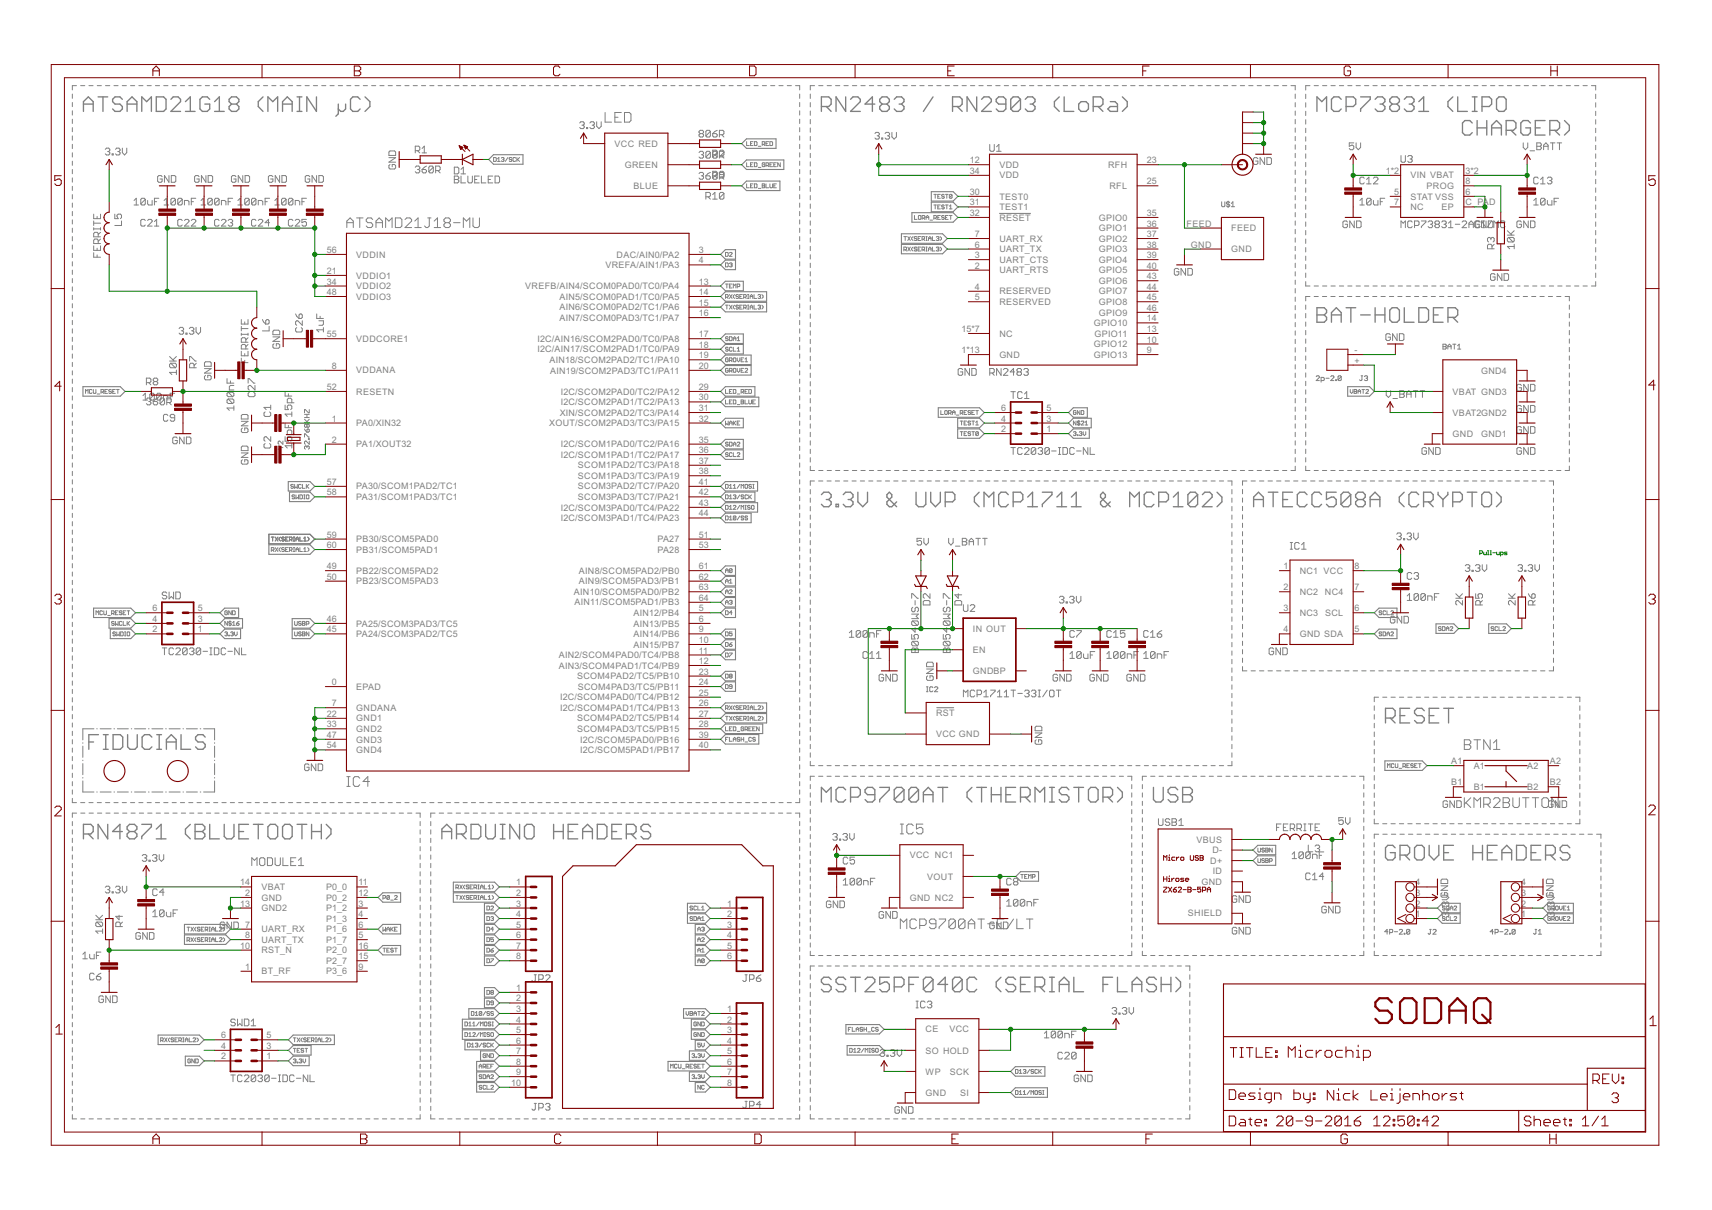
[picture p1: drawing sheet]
<svg xmlns="http://www.w3.org/2000/svg" width="297mm" height="210mm" viewBox="0 0 297 210" stroke-linecap="round" stroke-linejoin="round" font-family="sans-serif">
<defs><g id="words">
<g font-size="1.7" fill="#808080">
<text x="106.6" y="25.5">VCC RED</text>
<text x="108.4" y="29.1">GREEN</text>
<text x="168.3" y="28.3">12</text>
<text x="173.4" y="29.1">VDD</text>
<text x="192.2" y="29.1">RFH</text>
<text x="199" y="28.3">23</text>
<text x="109.9" y="32.8">BLUE</text>
<text x="168.3" y="30.2">34</text>
<text x="168.3" y="33.8">30</text>
<text x="168.3" y="35.6">31</text>
<text x="173.4" y="31">VDD</text>
<text x="173.4" y="34.6">TEST0</text>
<text x="192.5" y="32.8">RFL</text>
<text x="199" y="32">25</text>
<text x="240.4" y="30.2">1*2</text>
<text x="241.9" y="33.8">5</text>
<text x="241.9" y="35.6">7</text>
<text x="244.7" y="31">VIN VBAT</text>
<text x="244.7" y="34.6">STAT VSS</text>
<text x="247.5" y="32.8">PROG</text>
<text x="254.2" y="30.2">3*2</text>
<text x="254.2" y="32">8</text>
<text x="254.2" y="33.8">6</text>
<text x="254.3" y="35.6">C_PAD</text>
<text x="168.3" y="37.5">32</text>
<text x="169.1" y="41.1">7</text>
<text x="173.4" y="41.9">UART_RX</text>
<text x="173.4" y="36.4">TEST1</text>
<text x="173.4" y="38.3">RESET</text>
<text x="190.6" y="38.3">GPIO0</text>
<text x="190.6" y="40.1">GPIO1</text>
<text x="190.6" y="41.9">GPIO2</text>
<text x="199" y="37.5">35</text>
<text x="199" y="39.3">36</text>
<text x="199" y="41.1">37</text>
<text x="205.9" y="39.3">FEED</text>
<text x="213.6" y="40.1">FEED</text>
<text x="244.7" y="36.4">NC</text>
<text x="250.1" y="36.4">EP</text>
<text x="56.7" y="43.9">56</text>
<text x="56.7" y="47.5">21</text>
<text x="61.8" y="44.7">VDDIN</text>
<text x="105" y="46.5">VREFA/AIN1/PA3</text>
<text x="107" y="44.7">DAC/AIN0/PA2</text>
<text x="121.2" y="43.9">3</text>
<text x="121.2" y="45.7">4</text>
<text x="169.1" y="43">6</text>
<text x="169.1" y="44.8">3</text>
<text x="169.1" y="46.6">2</text>
<text x="173.4" y="43.8">UART_TX</text>
<text x="173.4" y="45.6">UART_CTS</text>
<text x="173.4" y="47.4">UART_RTS</text>
<text x="190.6" y="43.8">GPIO3</text>
<text x="190.6" y="45.6">GPIO4</text>
<text x="190.6" y="47.4">GPIO5</text>
<text x="199" y="43">38</text>
<text x="199" y="44.8">39</text>
<text x="199" y="46.6">40</text>
<text x="206.6" y="43">GND</text>
<text x="213.6" y="43.8">GND</text>
<text x="56.7" y="49.4">34</text>
<text x="56.7" y="51.2">48</text>
<text x="61.8" y="48.3">VDDIO1</text>
<text x="61.8" y="50.2">VDDIO2</text>
<text x="61.8" y="52">VDDIO3</text>
<text x="91.1" y="50.2">VREFB/AIN4/SCOM0PAD0/TC0/PA4</text>
<text x="97.1" y="52">AIN5/SCOM0PAD1/TC0/PA5</text>
<text x="97.1" y="53.8">AIN6/SCOM0PAD2/TC1/PA6</text>
<text x="121.2" y="49.4">13</text>
<text x="121.2" y="51.2">14</text>
<text x="121.2" y="53">15</text>
<text x="169.1" y="50.3">4</text>
<text x="169.1" y="52.1">5</text>
<text x="173.4" y="51.1">RESERVED</text>
<text x="173.4" y="52.9">RESERVED</text>
<text x="190.6" y="49.2">GPIO6</text>
<text x="190.6" y="51.1">GPIO7</text>
<text x="190.6" y="52.9">GPIO8</text>
<text x="199" y="48.4">43</text>
<text x="199" y="50.3">44</text>
<text x="199" y="52.1">45</text>
<text x="199" y="53.9">46</text>
<text x="56.7" y="58.5">55</text>
<text x="61.8" y="59.3">VDDCORE1</text>
<text x="93.2" y="59.3">I2C/AIN16/SCOM2PAD0/TC0/PA8</text>
<text x="97.1" y="55.7">AIN7/SCOM0PAD3/TC1/PA7</text>
<text x="121.2" y="54.8">16</text>
<text x="121.2" y="58.5">17</text>
<text x="166.8" y="57.6">15*7</text>
<text x="173.4" y="58.4">NC</text>
<text x="189.8" y="56.6">GPIO10</text>
<text x="189.9" y="58.4">GPIO11</text>
<text x="190.6" y="54.7">GPIO9</text>
<text x="199" y="55.8">14</text>
<text x="199" y="57.6">13</text>
<text x="199" y="59.4">10</text>
<text x="57.6" y="64">8</text>
<text x="61.8" y="64.8">VDDANA</text>
<text x="93.2" y="61.1">I2C/AIN17/SCOM2PAD1/TC0/PA9</text>
<text x="95.3" y="63">AIN18/SCOM2PAD2/TC1/PA10</text>
<text x="95.4" y="64.8">AIN19/SCOM2PAD3/TC1/PA11</text>
<text x="121.2" y="60.3">18</text>
<text x="121.2" y="62.2">19</text>
<text x="121.2" y="64">20</text>
<text x="166.8" y="61.2">1*13</text>
<text x="173.4" y="62">GND</text>
<text x="189.8" y="60.2">GPIO12</text>
<text x="189.8" y="62.1">GPIO13</text>
<text x="199" y="61.2">9</text>
<text x="235" y="63.1">+</text>
<text x="235" y="61.2">-</text>
<text x="257" y="64.8">GND4</text>
<text x="56.7" y="67.6">52</text>
<text x="61.8" y="68.4">RESETN</text>
<text x="97.3" y="68.5">I2C/SCOM2PAD0/TC2/PA12</text>
<text x="97.3" y="70.3">I2C/SCOM2PAD1/TC2/PA13</text>
<text x="121.2" y="67.6">29</text>
<text x="121.2" y="69.5">30</text>
<text x="121.2" y="71.3">31</text>
<text x="173.7" y="71.3">6</text>
<text x="181.6" y="71.3">5</text>
<text x="252" y="68.4">VBAT GND3</text>
<text x="57.6" y="73.1">1</text>
<text x="57.6" y="76.8">2</text>
<text x="61.8" y="73.9">PA0/XIN32</text>
<text x="61.8" y="77.6">PA1/XOUT32</text>
<text x="95.3" y="73.9">XOUT/SCOM2PAD3/TC3/PA15</text>
<text x="97.1" y="72.1">XIN/SCOM2PAD2/TC3/PA14</text>
<text x="97.3" y="77.6">I2C/SCOM1PAD0/TC2/PA16</text>
<text x="121.2" y="73.1">32</text>
<text x="121.2" y="76.8">35</text>
<text x="173.7" y="75">2</text>
<text x="173.7" y="73.1">4</text>
<text x="181.6" y="75">1</text>
<text x="181.6" y="73.1">3</text>
<text x="252" y="75.8">GND</text>
<text x="252" y="72.1">VBAT2GND2</text>
<text x="257" y="75.8">GND1</text>
<text x="97.3" y="79.4">I2C/SCOM1PAD1/TC2/PA17</text>
<text x="100.3" y="81.3">SCOM1PAD2/TC3/PA18</text>
<text x="100.3" y="83.1">SCOM1PAD3/TC3/PA19</text>
<text x="121.2" y="78.6">36</text>
<text x="121.2" y="80.4">37</text>
<text x="121.2" y="82.3">38</text>
<text x="56.7" y="84.1">57</text>
<text x="56.7" y="85.9">58</text>
<text x="61.8" y="84.9">PA30/SCOM1PAD2/TC1</text>
<text x="61.8" y="86.7">PA31/SCOM1PAD3/TC1</text>
<text x="97.3" y="88.6">I2C/SCOM3PAD0/TC4/PA22</text>
<text x="100.3" y="84.9">SCOM3PAD2/TC7/PA20</text>
<text x="100.3" y="86.7">SCOM3PAD3/TC7/PA21</text>
<text x="121.2" y="84.1">41</text>
<text x="121.2" y="85.9">42</text>
<text x="121.2" y="87.8">43</text>
<text x="121.2" y="89.6">44</text>
<text x="56.7" y="93.3">59</text>
<text x="56.7" y="95.1">60</text>
<text x="61.8" y="94.1">PB30/SCOM5PAD0</text>
<text x="61.8" y="95.9">PB31/SCOM5PAD1</text>
<text x="97.3" y="90.4">I2C/SCOM3PAD1/TC4/PA23</text>
<text x="114.1" y="94.1">PA27</text>
<text x="114.1" y="95.9">PA28</text>
<text x="121.2" y="93.3">51</text>
<text x="121.2" y="95.1">53</text>
<text x="56.7" y="98.7">49</text>
<text x="56.7" y="100.6">50</text>
<text x="61.8" y="99.5">PB22/SCOM5PAD2</text>
<text x="61.8" y="101.4">PB23/SCOM5PAD3</text>
<text x="100.4" y="101.4">AIN9/SCOM5PAD3/PB1</text>
<text x="100.4" y="99.5">AIN8/SCOM5PAD2/PB0</text>
<text x="121.2" y="100.6">62</text>
<text x="121.2" y="98.7">61</text>
<text x="222.7" y="98.7">1</text>
<text x="225.5" y="99.5">NC1 VCC</text>
<text x="235" y="98.7">8</text>
<text x="26.5" y="107.9">4</text>
<text x="26.5" y="106.1">6</text>
<text x="34.4" y="107.9">3</text>
<text x="34.4" y="106.1">5</text>
<text x="56.7" y="107.9">46</text>
<text x="99.6" y="103.2">AIN10/SCOM5PAD0/PB2</text>
<text x="99.7" y="105">AIN11/SCOM5PAD1/PB3</text>
<text x="109.9" y="106.9">AIN12/PB4</text>
<text x="121.2" y="102.4">63</text>
<text x="121.2" y="104.2">64</text>
<text x="121.2" y="106.1">5</text>
<text x="121.2" y="107.9">6</text>
<text x="222.7" y="102.4">2</text>
<text x="222.7" y="106.1">3</text>
<text x="225.5" y="103.2">NC2 NC4</text>
<text x="225.5" y="106.9">NC3 SCL</text>
<text x="235" y="102.4">7</text>
<text x="235" y="106.1">6</text>
<text x="26.5" y="109.7">2</text>
<text x="34.4" y="109.7">1</text>
<text x="56.7" y="109.7">45</text>
<text x="61.8" y="110.5">PA24/SCOM3PAD2/TC5</text>
<text x="61.8" y="108.7">PA25/SCOM3PAD3/TC5</text>
<text x="109.9" y="108.7">AIN13/PB5</text>
<text x="109.9" y="110.5">AIN14/PB6</text>
<text x="109.9" y="112.3">AIN15/PB7</text>
<text x="121.2" y="113.4">11</text>
<text x="121.2" y="109.7">9</text>
<text x="121.2" y="111.5">10</text>
<text x="168.8" y="109.6">IN OUT</text>
<text x="168.8" y="113.3">EN</text>
<text x="222.7" y="109.7">4</text>
<text x="225.5" y="110.5">GND SDA</text>
<text x="235" y="109.7">5</text>
<text x="57.6" y="118.9">0</text>
<text x="61.8" y="119.7">EPAD</text>
<text x="96.9" y="114.2">AIN2/SCOM4PAD0/TC4/PB8</text>
<text x="96.9" y="116">AIN3/SCOM4PAD1/TC4/PB9</text>
<text x="100.1" y="117.8">SCOM4PAD2/TC5/PB10</text>
<text x="100.2" y="119.7">SCOM4PAD3/TC5/PB11</text>
<text x="121.2" y="115.2">12</text>
<text x="121.2" y="117">23</text>
<text x="121.2" y="118.9">24</text>
<text x="168.8" y="116.9">GNDBP</text>
<text x="56.7" y="124.3">22</text>
<text x="57.6" y="122.5">7</text>
<text x="61.8" y="125.1">GND1</text>
<text x="61.8" y="123.3">GNDANA</text>
<text x="97.2" y="121.5">I2C/SCOM4PAD0/TC4/PB12</text>
<text x="97.2" y="123.3">I2C/SCOM4PAD1/TC4/PB13</text>
<text x="100.1" y="125.2">SCOM4PAD2/TC5/PB14</text>
<text x="121.2" y="120.7">25</text>
<text x="121.2" y="122.5">26</text>
<text x="121.2" y="124.3">27</text>
<text x="162.4" y="124.2">RST</text>
<text x="56.7" y="126.2">33</text>
<text x="56.7" y="128">47</text>
<text x="56.7" y="129.8">54</text>
<text x="61.8" y="127">GND2</text>
<text x="61.8" y="128.8">GND3</text>
<text x="61.8" y="130.6">GND4</text>
<text x="100.1" y="127">SCOM4PAD3/TC5/PB15</text>
<text x="100.7" y="128.8">I2C/SCOM5PAD0/PB16</text>
<text x="100.7" y="130.6">I2C/SCOM5PAD1/PB17</text>
<text x="121.2" y="126.2">28</text>
<text x="121.2" y="128">39</text>
<text x="121.2" y="129.8">40</text>
<text x="162.4" y="127.9">VCC GND</text>
<text x="251.8" y="132.6">A1</text>
<text x="251.8" y="136.2">B1</text>
<text x="255.7" y="133.4">A1</text>
<text x="255.7" y="137">B1</text>
<text x="265" y="133.4">A2</text>
<text x="265" y="137">B2</text>
<text x="268.9" y="132.6">A2</text>
<text x="268.9" y="136.2">B2</text>
<text x="157.8" y="148.9">VCC NC1</text>
<text x="207.6" y="146.2">VBUS</text>
<text x="210" y="149.8">D+</text>
<text x="210.4" y="148">D-</text>
<text x="41.7" y="153.6">14</text>
<text x="42.5" y="155.4">2</text>
<text x="45.4" y="154.4">VBAT</text>
<text x="56.6" y="154.4">P0_0</text>
<text x="62.2" y="153.6">11</text>
<text x="62.2" y="155.4">12</text>
<text x="89.6" y="153.6">1</text>
<text x="89.6" y="155.4">2</text>
<text x="160.9" y="152.6">VOUT</text>
<text x="208.5" y="153.5">GND</text>
<text x="210.4" y="151.7">ID</text>
<text x="245.6" y="155.4">3</text>
<text x="245.6" y="153.6">4</text>
<text x="263.9" y="155.4">3</text>
<text x="263.9" y="153.6">4</text>
<text x="41.7" y="157.3">13</text>
<text x="42.5" y="160.9">7</text>
<text x="45.4" y="156.2">GND</text>
<text x="45.4" y="161.7">UART_RX</text>
<text x="45.4" y="158.1">GND2</text>
<text x="56.6" y="159.9">P1_3</text>
<text x="56.6" y="158.1">P1_2</text>
<text x="56.6" y="161.7">P1_6</text>
<text x="56.6" y="156.2">P0_2</text>
<text x="62.2" y="159.1">4</text>
<text x="62.2" y="157.3">3</text>
<text x="62.2" y="160.9">6</text>
<text x="89.6" y="157.3">3</text>
<text x="89.6" y="159.1">4</text>
<text x="89.6" y="160.9">5</text>
<text x="126.1" y="157.3">1</text>
<text x="126.1" y="159.1">2</text>
<text x="126.1" y="160.9">3</text>
<text x="157.8" y="156.2">GND NC2</text>
<text x="206.1" y="159">SHIELD</text>
<text x="245.6" y="159.1">1</text>
<text x="245.6" y="157.3">2</text>
<text x="263.9" y="159.1">1</text>
<text x="263.9" y="157.3">2</text>
<text x="41.7" y="164.6">10</text>
<text x="42.5" y="162.7">8</text>
<text x="45.4" y="163.6">UART_TX</text>
<text x="45.4" y="165.4">RST_N</text>
<text x="56.6" y="163.6">P1_7</text>
<text x="56.6" y="167.2">P2_7</text>
<text x="56.6" y="165.4">P2_0</text>
<text x="62.2" y="162.7">5</text>
<text x="62.2" y="166.4">15</text>
<text x="62.2" y="164.6">16</text>
<text x="89.6" y="162.7">6</text>
<text x="89.6" y="164.6">7</text>
<text x="89.6" y="166.4">8</text>
<text x="126.1" y="162.7">4</text>
<text x="126.1" y="164.6">5</text>
<text x="126.1" y="166.4">6</text>
<text x="42.5" y="168.2">1</text>
<text x="45.4" y="169">BT_RF</text>
<text x="56.6" y="169">P3_6</text>
<text x="62.2" y="168.2">9</text>
<text x="89.6" y="171.9">1</text>
<text x="89.6" y="173.7">2</text>
<text x="89.6" y="175.6">3</text>
<text x="89.6" y="177.4">4</text>
<text x="89.6" y="179.2">5</text>
<text x="126.1" y="175.6">1</text>
<text x="126.1" y="177.4">2</text>
<text x="126.1" y="179.2">3</text>
<text x="160.6" y="179.1">CE</text>
<text x="164.7" y="179.1">VCC</text>
<text x="38.3" y="183.8">2</text>
<text x="38.3" y="182">4</text>
<text x="38.3" y="180.1">6</text>
<text x="46.2" y="183.8">1</text>
<text x="46.2" y="182">3</text>
<text x="46.2" y="180.1">5</text>
<text x="89.6" y="181">6</text>
<text x="89.6" y="182.9">7</text>
<text x="89.6" y="184.7">8</text>
<text x="126.1" y="181">4</text>
<text x="126.1" y="182.9">5</text>
<text x="126.1" y="184.7">6</text>
<text x="160.6" y="182.8">SO HOLD</text>
<text x="88.7" y="188.4">10</text>
<text x="89.6" y="186.5">9</text>
<text x="126.1" y="186.5">7</text>
<text x="126.1" y="188.4">8</text>
<text x="160.6" y="186.4">WP</text>
<text x="160.6" y="190.1">GND</text>
<text x="164.8" y="186.4">SCK</text>
<text x="166.6" y="190.1">SI</text>
</g>
</g></defs>
<g fill="none" stroke="#808080" stroke-width=".17">
<path d="M12.6 16.3v.8M12.6 17.8v.7M12.6 19.2v.8M13.3 14.9h-.7v.7M14 14.9h.7M15.4 14.9h.8M16.9 14.9h.7M18.3 14.9h.7M19.8 14.9h.7M21.2 14.9h.7M22.6 14.9h.8M24.1 14.9h.7"/>
<path d="M25.5 14.9h.7M27 14.9h.7M28.4 14.9h.7M29.9 14.9h.7M31.3 14.9h.7M32.7 14.9h.8M34.2 14.9h.7M35.6 14.9h.7M37.1 14.9h.7M38.5 14.9h.7M40 14.9h.7M41.4 14.9h.7"/>
<path d="M42.8 14.9h.8M44.3 14.9h.7M45.7 14.9h.7M47.2 14.9h.7M48.6 14.9h.7M50.1 14.9h.7M51.5 14.9h.7M52.9 14.9h.8M54.4 14.9h.7M55.8 14.9h.7M57.3 14.9h.7M58.7 14.9h.7"/>
<path d="M60.2 14.9h.7M61.6 14.9h.7M63 14.9h.8M64.5 14.9h.7M65.9 14.9h.7M67.4 14.9h.7M68.8 14.9h.7M70.3 14.9h.7M71.7 14.9h.7M73.1 14.9h.8M74.6 14.9h.7M76 14.9h.7"/>
<path d="M77.4 14.9h.8M78.9 14.9h.7M80.3 14.9h.8M81.8 14.9h.7M83.2 14.9h.7M84.7 14.9h.7M86.1 14.9h.7M87.5 14.9h.8M89 14.9h.7M90.4 14.9h.8M91.9 14.9h.7M93.3 14.9h.7"/>
<path d="M94.8 14.9h.7M96.2 14.9h.7M97.6 14.9h.8M99.1 14.9h.7M100.5 14.9h.8M102 14.9h.7M103.4 14.9h.7M104.9 14.9h.7M105 19.5v1.7h1.1M106.3 14.9h.7M107.7 14.9h.8M107.8 19.5h-1.1v1.7h1.1"/>
<path d="M108.4 19.5h.8l.3 .3v1.1l-.3 .3h-.8zM109.2 14.9h.7M110.6 14.9h.8M112.1 14.9h.7M113.5 14.9h.7M115 14.9h.7M116.4 14.9h.7M117.8 14.9h.8M119.3 14.9h.7M120.7 14.9h.8M122.2 14.9h.7M123.6 14.9h.7"/>
<path d="M125.1 14.9h.7M126.5 14.9h.7M127.9 14.9h.8M129.4 14.9h.7M130.8 14.9h.8M132.3 14.9h.7M133.7 14.9h.7M135.1 14.9h.8M136.6 14.9h.7M138 14.9h.7v.7M138.7 16.3v.8M138.7 17.8v.7"/>
<path d="M138.7 19.2v.8M140.6 16.3v.8M140.6 17.8v.7M140.6 19.3v.7M141.3 14.9h-.7v.7M142 14.9h.8M143.5 14.9h.8M145 14.9h.7M146.4 14.9h.8M147.9 14.9h.8M149.4 14.9h.7M150.8 14.9h.8"/>
<path d="M152.3 14.9h.7M153.8 14.9h.7M155.2 14.9h.8M156.7 14.9h.7M158.1 14.9h.8M159.6 14.9h.7M161.1 14.9h.7M162.5 14.9h.8M164 14.9h.7M165.5 14.9h.7M166.9 14.9h.8M168.4 14.9h.7"/>
<path d="M169.8 14.9h.8M171.3 14.9h.7M172.8 14.9h.7M174.2 14.9h.8M175.7 14.9h.7M177.2 14.9h.7M178.6 14.9h.8M180.1 14.9h.7M181.5 14.9h.8M183 14.9h.7M184.5 14.9h.7M185.9 14.9h.8"/>
<path d="M187.4 14.9h.8M188.9 14.9h.7M190.3 14.9h.8M191.8 14.9h.7M193.3 14.9h.7M194.7 14.9h.8M196.2 14.9h.7M197.7 14.9h.7M199.1 14.9h.8M200.6 14.9h.7M202 14.9h.8M203.5 14.9h.7"/>
<path d="M205 14.9h.7M206.4 14.9h.8M207.9 14.9h.7M209.4 14.9h.7M210.8 14.9h.8M212.3 14.9h.7M213.7 14.9h.8M215.2 14.9h.7M216.7 14.9h.7M218.1 14.9h.8M219.6 14.9h.7M221 14.9h.8"/>
<path d="M222.5 14.9h.8M224 14.9h.7v.7M224.7 16.3v.8M224.7 17.8v.7M224.7 19.3v.7M226.5 16.3v.8M226.5 17.8v.8M226.5 19.3v.7M227.3 14.9h-.8v.7M228 14.9h.7M229.5 14.9h.7M230.9 14.9h.8"/>
<path d="M232.4 14.9h.7M233.8 14.9h.8M235.3 14.9h.7M236.7 14.9h.8M238.2 14.9h.8M239.7 14.9h.7M241.1 14.9h.8M242.6 14.9h.7M244.1 14.9h.7M245.5 14.9h.7M247 14.9h.7M248.4 14.9h.8"/>
<path d="M249.9 14.9h.7M251.3 14.9h.8M252.8 14.9h.7M254.3 14.9h.7M255.7 14.9h.7M257.2 14.9h.7M258.6 14.9h.8M260.1 14.9h.7M261.5 14.9h.8M263 14.9h.7M264.5 14.9h.7M265.9 14.9h.8"/>
<path d="M267.4 14.9h.7M268.8 14.9h.8M270.3 14.9h.7M271.7 14.9h.8M273.2 14.9h.7M274.7 14.9h.7M276.1 14.9h.8v.7M276.9 16.3v.8M276.9 17.8v.8M276.9 19.3v.7M12.6 20.7v.7M12.6 22.1v.8"/>
<path d="M12.6 23.6v.7M12.6 25v.8M12.6 26.5v.7M12.6 28v.7M12.6 29.4v.7M12.6 30.9v.7M12.6 32.3v.7M12.6 33.8v.7M12.6 35.2v.8M12.6 36.7v.7M12.6 38.1v.8M12.6 39.6v.7"/>
<path d="M16.3 37.1v.8h1.1v-.8M16.3 38.3v.8M16.3 39.5v.4M16.3 39.7h1.1M16.3 38.7h1.1M16.8 37.5v.4M17.4 39.5v.4M18.3 25.9l.2-.2h.4l.1 .2-.1 .4M18.7 26.3h.2M18.9 26.3l.1 .2v.2l-.1 .2h-.4l-.2-.2M19.5 26.7h.1v.2h-.1zM19.9 37.1v.8h.6l-.2-.4v-.2l.2-.2h.4l.2 .2v.4l-.2 .2"/>
<path d="M20 25.9l.2-.2h.4l.2 .2-.2 .4M20.4 26.3h.2M20.6 26.3l.2 .2v.2l-.2 .2h-.4l-.2-.2M21.1 38.3v.8h-1.2M21.2 25.7v.8l.4 .4 .4-.4v-.8M23.3 35.6h.7M23.3 34.8l.3-.4v1.2M25.2 34.6v.8l-.2 .2h-.4l-.2-.2M25.2 34.6l-.2-.2h-.4l-.2 .2v.8M25.2 38.2l-.2-.1h-.4l-.2 .1v.8l.2 .2h.4l.2-.2M25.2 34.6l-.8 .8M25.6 34.8v.6l.2 .2h.6v-.8"/>
<path d="M25.6 38.2l.2-.1h.4l.2 .1v.2l-.8 .8h.8M26.8 35h.4M26.8 38.4l.4-.3v1.1M26.8 39.2h.8M27.6 34.4h-.8v1.2M28.1 30.6l-.2-.1h-.3l-.3 .1v.8l.3 .2h.3l.2-.2v-.3h-.4M28.5 35.6h.8M28.5 34.8l.4-.4v1.2M29.3 30.5v1.1l-.8-1.1v1.1M29.7 30.5h.6l.2 .1v.8l-.2 .2h-.6zM30.4 34.6v.8l-.2 .2h-.4l-.1-.2M30.4 34.6l-.2-.2h-.4l-.1 .2v.8"/>
<path d="M30.4 34.6l-.7 .8M31.6 34.6v.8l-.2 .2h-.4l-.2-.2M31.6 34.6l-.2-.2h-.4l-.2 .2v.8M31.6 38.2l-.2-.1h-.4l-.2 .1v.8l.2 .2h.4l.2-.2M31.6 34.6l-.8 .8M32 35.6v-.8h.6l.2 .2v.6M32 38.2l.2-.1h.4l.2 .1v.2l-.8 .8h.8M33.2 35h.4M33.2 38.2l.2-.1h.4l.2 .1v.2l-.8 .8h.8M34 34.4h-.8v1.2M34.5 30.6l-.1-.1h-.4l-.2 .1v.8l.2 .2h.4l.1-.2v-.3h-.4M34.9 35.6h.8"/>
<path d="M34.9 34.8l.4-.4v1.2M35.7 30.5v1.1l-.8-1.1v1.1M36.1 30.5h.6l.2 .1v.8l-.2 .2h-.6zM36.8 34.6v.8l-.2 .2h-.3l-.3-.2M36.8 34.6l-.2-.2h-.3l-.3 .2v.8M36.8 34.6l-.8 .8M38 34.6l-.2-.2h-.4l-.2 .2v.8M38 38.2l-.2-.1h-.4l-.2 .1v.8l.2 .2h.4l.2-.2M38 34.6v.8l-.2 .2h-.4l-.2-.2M38 34.6l-.8 .8M38.4 35.6v-.8h.6l.2 .2v.6M38.4 38.2l.2-.1h.4l.2 .1v.2l-.8 .8h.8"/>
<path d="M39.6 35h.4M39.6 38.2l.2-.1h.4l.2 .1-.2 .4M40 38.6h.2M40.2 38.6l.2 .2-.2 .4h-.4l-.2-.2M40.4 34.4h-.8v1.2M40.9 30.6l-.2-.1h-.3l-.2 .1v.8l.2 .2h.3l.2-.2v-.3h-.3M41.3 35.6h.8M41.3 34.8l.4-.4v1.2M42.1 30.5v1.1l-.8-1.1v1.1M42.5 30.5h.6l.2 .1v.8l-.2 .2h-.6zM43.2 34.6v.8l-.1 .2h-.4l-.2-.2M43.2 34.6l-.1-.2h-.4l-.2 .2v.8"/>
<path d="M43.2 34.6l-.7 .8M44.4 34.6v.8l-.2 .2h-.4l-.2-.2M44.4 34.6l-.2-.2h-.4l-.2 .2v.8M44.4 38.2l-.2-.1h-.4l-.2 .1v.8l.2 .2h.4l.2-.2M44.4 34.6l-.8 .8M44.8 35.6v-.8h.6l.2 .2v.6M44.8 38.2l.2-.1h.4l.2 .1v.2l-.8 .8h.8M46 35h.4M46.8 34.4h-.8v1.2M46.8 38.6h-.8l.6-.5v1.1M47.3 30.6l-.2-.1h-.3l-.2 .1v.8l.2 .2h.3l.2-.2v-.3h-.4M47.7 35.6h.8"/>
<path d="M47.7 34.8l.4-.4v1.2M48.5 30.5v1.1l-.7-1.1v1.1M48.9 30.5h.6l.2 .1v.8l-.2 .2h-.6zM49.6 34.6v.8l-.2 .2h-.3l-.2-.2M49.6 34.6l-.2-.2h-.3l-.2 .2v.8M49.6 34.6l-.7 .8M50.8 34.6v.8l-.2 .2h-.4l-.2-.2M50.8 34.6l-.2-.2h-.4l-.2 .2v.8M50.8 38.2l-.2-.1h-.4l-.2 .1v.8l.2 .2h.4l.2-.2M50.8 34.6l-.8 .8M51.2 35.6v-.8h.6l.2 .2v.6M51.2 38.2l.2-.1h.4l.2 .1v.2l-.8 .8h.8"/>
<path d="M52.4 35h.4M53.2 34.4h-.8v1.2M53.2 38.1h-.8v.5l.4-.2 .4 .2v.4l-.2 .2h-.4l-.2-.2M53.7 30.6l-.1-.1h-.5l-.1 .1v.8l.1 .2h.5l.1-.2v-.3h-.3M54.9 30.5v1.1l-.8-1.1v1.1M55.3 30.5h.6l.2 .1v.8l-.2 .2h-.6zM60.2 39.5v-1.1l.5-.6 .6 .6v1.1M60.2 38.6h1.1M61.9 37.8h1.1M62.4 37.8v1.7M64.7 38.1l-.3-.3h-.6l-.3 .3v.3l.3 .2h.6l.3 .3v.3l-.3 .3h-.6l-.3-.3M65.2 38.6h1.2"/>
<path d="M65.2 39.5v-1.1l.6-.6 .6 .6v1.1M66.9 39.5v-1.7l.6 .6 .5-.6v1.7M67.5 27.3h1.1l-1.1 .8h1.1M67.7 28.5l-.2 .2v.4l.2 .2h.8l.1-.2v-.4l-.1-.2h-.4v.4M67.7 26.2h.8l.1 .2v.6h-1.1v-.6zM68.6 37.8h.8l.3 .3v1.1l-.3 .3h-.8zM70.3 38.1l.3-.3h.5l.3 .3v.3l-1.1 1.1h1.1M72 39.5h1.1M72 38.4l.5-.6v1.7M72.1 26.1h.5l.2-.1v-.5l-.2-.1h-.5v1.1M72.1 29l.1-.2h.4l.2 .2-.2 .4M72.4 29.4h.2"/>
<path d="M72.4 26.1l.4 .4M72.6 29.4l.2 .2-.2 .4h-.4l-.1-.2M73.2 29.4h.6l.2 .4-.2 .2h-.4l-.2-.2zM73.2 25.8l.4-.4v1.1M73.2 26.5h.8M74 28.8l-.8 .6M74.2 37.8h.6M74.5 37.8v1.4l-.3 .3h-.3l-.2-.3M75.2 29l-.2-.2h-.4l-.2 .2v.8M75.2 29v.8l-.2 .2h-.4l-.2-.2M75.2 29l-.8 .8M75.3 39.5h1.2"/>
<path d="M75.3 38.4l.6-.6v1.7M75.6 29.6h.6l.2-.2v-.4l-.2-.2h-.6v1.2M76 29.6l.4 .4M77.3 38.6h.6M77.3 38.6l-.3-.2v-.3l.3-.3h.6l.2 .3v.3l-.2 .2M77.3 38.6l-.3 .3v.3l.3 .3h.6l.2-.3v-.3l-.2-.3M78.7 38.6h1.1M78.8 30.5h.6l.2 .3v.1l-.2 .2 .2 .2v.2l-.2 .2h-.6zM78.8 29h.6l.2 .2v.8l-.2 .2h-.6zM78.8 31.1h.6M80 29.4l.4-.4v1.2M80 30.5v1.2h.8"/>
<path d="M80 30.2h.8M80.4 39.5v-1.7l.5 .6 .6-.6v1.7M81.2 30.5v1l.2 .2h.4l.2-.2v-1M82.1 37.8v1.4l.3 .3h.5l.3-.3v-1.4M82.4 31.1h.3M83.1 30.5h-.7v1.2h.7M83.5 30.5v1.2h.8M84.7 31.1h.4M85.5 30.5h-.8v1.2h.8M85.6 27.3l.5 .1v.5l-.1 .1h-.4zM85.9 30.5h.6l.2 .3v.7l-.2 .2h-.6zM86.3 28h.5"/>
<path d="M86.3 27.6l.3-.3v.7M87 27.4l.3-.1 .1 .1-.1 .3M87.2 27.7h.1M87.3 27.7l.1 .1-.1 .2-.3-.1M88.1 27.3l-.4 .7M88.8 27.4l-.1-.1-.4 .1 .2 .3 .3 .1-.1 .2-.4-.1M89.5 27.4l-.2-.1-.3 .1v.5l.1 .1 .4-.1M89.7 27.3v.7M89.8 27.7l.3 .3M90.1 27.3l-.4 .5M100.6 21.3l.2-.2h.4l.2 .2-.2 .4M101 21.7h.2"/>
<path d="M101.2 21.7l.2 .2v.2l-.2 .2h-.4l-.2-.2M101.8 22.1h.2v.2h-.2zM102.3 21.3l.3-.2h.3l.2 .2-.2 .4M102.7 21.7h.2M102.9 21.7l.2 .2v.2l-.2 .2h-.3l-.3-.2M103.5 21.1v.8l.4 .4 .4-.4v-.8M106.7 20.3h.5M121.3 26.5l.2-.3h.4l.2 .3-.2 .3M121.3 30.1l.2-.2h.4l.2 .2v.2l-.2 .2M121.5 23.2l-.2-.2v-.2l.2-.2h.4l.2 .2-.2 .4M121.5 23.2l-.2 .2v.2l.2 .2h.4l.2-.2v-.2l-.2-.2M121.5 23.2h.4"/>
<path d="M121.7 26.8h.2M121.7 30.5h.2M121.9 26.8l.2 .2v.2l-.2 .2h-.4l-.2-.2M121.9 30.5l.2 .2-.2 .4h-.4l-.2-.2M122.5 30.5h.6l.2 .4-.2 .2h-.4l-.2-.2zM122.5 34.1h.6l.2-.1v-.4l-.2-.2h-.6v1.1M122.9 34.1l.4 .4M123.3 26.5l-.2-.3h-.4l-.2 .3v.7M123.3 22.8l-.2-.2h-.4l-.2 .2v.8M123.3 22.8v.8l-.2 .2h-.4l-.2-.2M123.3 26.5v.7l-.2 .2h-.4l-.2-.2M123.3 22.8l-.8 .8"/>
<path d="M123.3 26.5l-.8 .7M123.3 29.9l-.4 .2-.4 .4M123.7 26.5l.1-.3h.4l.2 .3-.7 .7M123.7 23.2h.5l.2 .2v.2l-.2 .2h-.4l-.1-.2zM123.7 27.2v-1.1h.5l.2 .1v1M123.7 30.9v-1.2h.5l.2 .2v1M123.7 27.2l.1 .2h.4l.2-.2M123.7 30.1l.1-.2h.4l.2 .2-.7 .8M123.7 30.9l.1 .2h.4l.2-.2M123.7 33.8l.3-.4v1.1M123.7 34.5h.7M124 26.8l.4 .4"/>
<path d="M124 30.5l.4 .4M124.4 22.6l-.7 .6M124.4 26.6l-.2 .2h-.5M124.4 30.3l-.2 .2h-.5M124.8 26.2h.6l.2 .3M124.8 23.4h.6l.2-.2v-.4l-.2-.2h-.6v1.2M124.8 26.2v1.2M124.8 29.9v1.2M124.8 26.2l.2-.1h.4l.2 .1v.6l-.2 .2h-.6M124.8 29.9l.2-.2h.4l.2 .2v.8l-.2 .2h-.4l-.2-.2h.6l.2-.2M124.8 29.9h.6l.2 .2M124.8 30.1l.2 .2h.6"/>
<path d="M125.2 23.4l.4 .4M125.2 27l.4 .4M125.2 30.7l.4 .4M125.6 33.6l-.2-.2h-.4l-.2 .2v.8M125.6 33.6v.8l-.2 .1h-.4l-.2-.1M125.6 26.4l-.8 .8h.8M125.6 33.6l-.8 .8M129.5 24.6v.7h.5M129.5 28.2v.7h.5M129.5 31.9v.7h.5M130.2 24.9h.3M130.2 28.6h.3"/>
<path d="M130.2 32.2h.3M130.7 31.9h-.5v.7h.5M130.7 24.6h-.5v.7h.5M130.7 28.2h-.5v.7h.5M130.9 31.9l.4 .1-.1 .6h-.3zM130.9 24.6h.3l.1 .1-.1 .6h-.3zM130.9 28.2h.3l.1 .2-.1 .5h-.3zM131.6 25.4h.4M131.6 29h.4M131.6 32.7h.4M132.2 31.9l.5 .1-.1 .6h-.4zM132.2 25h.4l.1-.1-.1-.3h-.4v.7"/>
<path d="M132.2 32.2h.4M132.5 25l.2 .3M132.7 28.4l-.1-.2-.4 .2v.4l.4 .1 .1-.3h-.2M132.9 24.9h.2M132.9 28.7h.3l.2-.3-.2-.2h-.3v.7M132.9 31.9v.7h.5M133.1 28.7l.3 .2M133.4 24.6h-.5v.7h.5M133.6 24.6h.3l.1 .1v.4l-.1 .2h-.3zM133.6 31.9v.6l.1 .1 .3-.1v-.6M133.6 28.6h.2M134 28.2h-.4v.7h.4"/>
<path d="M134.3 28.6h.2M134.3 32.2h.2M134.7 31.9h-.4v.7h.4M134.7 28.2h-.4v.7h.4M135.4 28.2v.7l-.5-.7v.7M138.7 20.7v.7M138.7 22.1v.8M138.7 23.6v.7M138.7 25v.8M138.7 26.5v.7M138.7 28v.7M138.7 29.4v.7"/>
<path d="M138.7 30.9v.7M138.7 32.3v.7M138.7 33.8v.7M138.7 35.2v.8M138.7 36.7v.7M138.7 38.1v.8M138.7 39.6v.7M140.6 20.7v.8M140.6 22.2v.7M140.6 23.7v.7M140.6 25.1v.8M140.6 26.6v.7"/>
<path d="M140.6 28.1v.7M140.6 29.5v.8M140.6 31v.7M140.6 32.5v.7M140.6 33.9v.8M140.6 35.4v.8M140.6 36.9v.7M140.6 38.3v.8M140.6 39.8v.8M151.8 23.2l.2-.2h.4l.2 .2-.2 .4M152.2 23.6h.2M152.4 23.6l.2 .1-.2 .4h-.4l-.2-.2"/>
<path d="M153 23.9h.2v.2h-.2zM153.6 23.2l.2-.2h.4l.1 .2-.1 .4M154 23.6h.2M154.2 23.6l.1 .1-.1 .4h-.4l-.2-.2M154.7 23v.7l.4 .4 .4-.4v-.7M158.7 37.4v.7h.4M159.4 37.4l.4 .1-.1 .6-.4-.1zM160 37.8h.3l.2-.3-.2-.1h-.3v.7M160.2 37.8l.3 .3M160.7 38.1v-.5l.2-.2 .2 .2v.5M160.7 37.7h.4M161.4 38.2h.4"/>
<path d="M162 35.6h.5M162 33.7h.5M162 37.8h.4l.1-.1-.1-.3h-.4v.7M162.3 33.7v.7M162.3 35.6v.6M162.3 37.8l.2 .3M162.7 34.1h.2M162.7 35.9h.2M162.7 37.7h.2M163.2 35.6h-.5v.6h.5M163.2 33.7h-.5v.7h.5M163.2 37.4h-.5v.7h.5"/>
<path d="M163.8 33.8l-.3-.1-.1 .3 .3 .1 .1 .2-.1 .1-.3-.1M163.8 35.7l-.1-.1-.3 .1 .1 .2 .3 .1-.1 .2-.3-.1M163.8 37.5l-.3-.1-.1 .2 .3 .1 .1 .3-.1 .1-.3-.1M164 35.6h.5M164 33.7h.5M164 37.7h.3M164.3 33.7v.7M164.3 35.6v.6M164.5 37.4h-.5v.7h.5M164.7 36.2h.5M164.7 35.8l.3-.2v.6M164.7 37.4h.5"/>
<path d="M165 37.4v.7M165.2 33.8v.5l-.1 .1-.4-.1M165.2 33.8l-.4-.1-.1 .1v.5M165.2 33.8l-.5 .5M171.7 25.1v.9l.2 .2h.4l.2-.2v-.9M172.9 26.2h.8M172.9 25.5l.4-.4v1.1M173.4 37h5.5M212 35v.7l.1 .2h.3l.1-.2v-.7M213.1 34.9v1.1M213.4 35.2l-.2-.2h-.3l-.1 .3 .4 .1 .2 .3-.2 .2h-.3l-.1-.2M213.6 35.9h.6"/>
<path d="M213.6 35.3l.3-.3v.9M218.2 27.5l-.2-.2h-.3l-.2 .2v.8l.2 .2h.3l.2-.2v-.4h-.4M219.4 27.3v1.2l-.8-1.2v1.2M219.8 27.3h.6l.2 .2v.8l-.2 .2h-.6zM224.7 20.7v.8M224.7 22.2v.7M224.7 23.7v.7M224.7 25.1v.8M224.7 26.6v.7M224.7 28.1v.7M224.7 29.5v.8M224.7 31v.7"/>
<path d="M224.7 32.5v.7M224.7 33.9v.8M224.7 35.4v.8M224.7 36.9v.7M224.7 38.3v.8M224.7 39.8v.8M226.5 20.8v.7M226.5 22.2v.8M226.5 23.7v.8M226.5 25.2v.8M226.5 26.7v.8M226.5 28.2v.7"/>
<path d="M226.5 29.6v.8M226.5 31.1v.8M226.5 32.6v.8M226.5 34.1v.7M226.5 35.6v.7M226.5 37v.8M226.5 38.5v.8M226.5 40v.7M233.8 38.5l-.2-.2h-.4l-.2 .2v.8l.2 .2h.4l.2-.2v-.4h-.4M234.9 24.8h-.8v.6l.4-.2 .4 .2v.4l-.2 .2h-.4l-.2-.2M235 38.3v1.2l-.8-1.2v1.2M235.3 24.8v.8l.4 .4 .4-.4v-.8"/>
<path d="M235.4 38.3h.5l.3 .2v.8l-.3 .2h-.5zM235.9 34.8l.4-.4v1.2M235.9 35.6h.8M236.7 30.9l-.2-.2h-.4l-.2 .2v.8l.2 .2h.4l.2-.2M237.1 31.9h.8M237.1 31.1l.4-.4v1.2M237.9 34.6v.8l-.2 .2h-.4l-.2-.2M237.9 34.6l-.2-.2h-.4l-.2 .2v.8M237.9 34.6l-.8 .8M238.3 34.8v.6l.2 .2h.6v-.8M238.3 30.9l.2-.2h.4l.2 .2v.2l-.8 .8h.8M239.5 35h.4"/>
<path d="M240.3 34.4h-.8v1.2M243.1 27v1l.2 .2h.3l.2-.2v-1M243.1 39.5v-1.2l.4 .4 .3-.4v1.2M244.2 27.2l.2-.2h.4l.2 .2-.2 .4M244.6 27.6h.2M244.8 27.6l.2 .2-.2 .4h-.4l-.2-.2M245 38.5l-.2-.2h-.4l-.2 .2v.8l.2 .2h.4l.2-.2M245.4 39.1h.6l.2-.2v-.4l-.2-.2h-.6v1.2M246.6 38.3h.8v.2l-.8 .8v.2M247.8 38.5l.2-.2h.4l.2 .2-.2 .4M248.2 38.9h.2M248.4 38.9l.2 .2-.2 .4h-.4l-.2-.2"/>
<path d="M249.2 38.9l-.2-.2 .2-.4h.4l.1 .2-.1 .4M249.2 38.9l-.2 .2 .2 .4h.4l.1-.2-.1-.4M249.2 38.9h.4M250.1 38.5l.2-.2h.4l.2 .2v.2l-.2 .2M250.5 38.9h.2M250.7 38.9l.2 .2v.2l-.2 .2h-.4l-.2-.2M251.3 39.5h.8M251.3 38.7l.4-.4v1.2M252.5 38.9h.8M253.7 38.5l.2-.2h.4l.2 .2v.2l-.8 .8h.8M254.9 38.9h.7M254.9 39.5v-.8l.3-.4 .4 .4v.8"/>
<path d="M256.2 38.3l-.2 .2v.8l.2 .2M256.3 38.9h.3v.4l-.1 .2M256.5 38.3l.1 .2M256.8 38.5l-.2-.2h-.5l-.2 .2v.8l.2 .2h.5l.2-.2M257.2 38.3h.4M257.2 39.5h.4M257.4 38.3v1.2M257.8 38.3v1.2l-.8-1.2v1.2M258.2 38.3h.6l.2 .2v.8l-.2 .2h-.6zM258.8 38.3l-.8 1.2M259.2 39.5v-1.2l.4 .4 .4-.4v1.2M261.1 38.5l-.2-.2h-.3l-.3 .2v.8l.3 .2h.3l.2-.2"/>
<path d="M264 38.5l-.2-.2h-.4l-.2 .2v.8l.2 .2h.4l.2-.2v-.4h-.4M264.3 24.8v.8l.4 .4 .4-.4v-.8M265.2 38.3v1.2l-.8-1.2v1.2M265.5 26.2h.8M265.6 38.3h.5l.2 .2v.8l-.2 .2h-.5zM266.1 35.6h.8M266.1 34.8l.4-.4v1.2M266.6 24.8h.6l.2 .2-.2 .4 .2 .4-.2 .2h-.6zM266.6 25.4h.6M266.9 30.9l-.2-.2h-.4l-.2 .2v.8l.2 .2h.4l.2-.2M267.3 31.9h.8M267.3 31.1l.4-.4v1.2"/>
<path d="M267.8 25.4h.8M267.8 26v-.8l.4-.4 .4 .4v.8M268.1 34.6v.8l-.2 .2h-.4l-.2-.2M268.1 34.6l-.2-.2h-.4l-.2 .2v.8M268.1 34.6l-.8 .8M268.5 34.8v.6l.2 .2h.6v-.8M268.5 30.9l.2-.2h.3l.3 .2v.2l-.3 .2M268.9 31.3h.1M269 24.8h.8M269 31.3l.3 .2v.2l-.3 .2h-.3l-.2-.2M269.4 24.8v1.2M269.6 35h.4"/>
<path d="M270.2 24.8h.8M270.4 34.4h-.8v1.2M270.6 24.8v1.2M276.9 20.8v.7M276.9 22.2v.8M276.9 23.7v.8M276.9 25.2v.8M276.9 26.7v.8M276.9 28.2v.7M276.9 29.6v.8M276.9 31.1v.8M276.9 32.6v.8"/>
<path d="M276.9 34.1v.7M276.9 35.6v.7M276.9 37v.8M276.9 38.5v.8M276.9 40v.7M12.6 41v.8M12.6 42.5v.7M12.6 43.9v.8M12.6 45.4v.7M12.6 46.9v.7M12.6 48.3v.7M12.6 49.8v.7"/>
<path d="M12.6 51.2v.8M12.6 52.7v.7M12.6 54.1v.8M12.6 55.6v.7M12.6 57v.8M12.6 58.5v.7M12.6 59.9v.8M16.3 43.8v.8h1.1M16.3 42.7v.7h1.1v-.7M16.8 43.1v.3M16.8 44.2v.4M17 41.1v-.6l-.2-.2h-.4l-.1 .2v.6h1.1"/>
<path d="M17 42.2v-.5l-.2-.2h-.4l-.1 .2v.5h1.1M17.4 41.5l-.4 .4M17.4 40.3l-.4 .4M31.1 57l.2-.2h.4l.2 .2-.2 .4M31.5 57.4h.2M31.7 57.4l.2 .2v.2l-.2 .2h-.4l-.2-.2M32.3 57.8h.1v.2h-.1zM32.9 57l.1-.2h.4l.2 .2v.2l-.2 .2M33.2 57.4h.2M33.4 57.4l.2 .2v.2l-.2 .2h-.4l-.1-.2M34 56.8v.8l.4 .4 .4-.4v-.8M41.9 55.4v.8h1.1v-.8"/>
<path d="M41.9 56.6v.8M41.9 57.8v.4M41.9 58h1.1M41.9 57h1.1M42.5 55.8v.4M42.7 59.4v-.6l-.2-.2h-.4l-.2 .2v.6h1.1M43 58.6l-.3 .4M43 57.8v.4M43 59.8l-.3 .4M45.5 55.4l.6 .8M46.1 55.6l.2-.2h.2l.2 .2v.4l-.2 .2h-.4zM46.7 56.6v.8h-1.2"/>
<path d="M47.3 58.4h1.2l-1.2 .8h1.2M47.5 57.3h.8l.2 .2v.6h-1.2v-.6zM47.5 59.6l-.2 .2v.4l.2 .2h.8l.2-.2v-.4l-.2-.2h-.4v.4M51.3 54.5l.2 .4 .4 .3M51.5 56.8l-.2 .2v.4l.2 .2h.8l.2-.2v-.4l-.2-.2M51.9 54.7l.2-.2 .4 .2v.4l-.2 .1h-.4zM52.5 55.6v.8l-.8-.8-.4 .2v.4l.2 .2M54.9 54.5v.7h1.2M55.3 55.6h.8v.6l-.2 .2h-.6M55.5 54.9v.3M56.1 56.8v.8M56.1 57.2h-1.2l.4 .4"/>
<path d="M125.9 43.8l.4 .1v.4l-.1 .2h-.3zM125.9 45.6l.4 .1v.5l-.1 .1h-.3zM125.9 51.6h.3l.1-.2-.1-.3h-.3v.7M125.9 52.9h.4M125.9 49.3h.4M126.1 49.3v.7M126.1 52.9v.7M126.1 51.6l.2 .2M126.3 58.5l-.1-.1-.3 .1 .1 .3 .3 .1-.1 .2-.3-.1M126.6 49.6h.2M126.6 58.4l.4 .1v.5l-.1 .1h-.3zM126.6 43.9l.1-.1 .3 .1-.4 .6h.4"/>
<path d="M126.6 45.7l.3-.1 .1 .1-.1 .3M126.6 51.1l.4 .7M126.6 52.9l.4 .7M126.8 46h.1M126.9 46l.1 .1-.1 .2-.3-.1M127 49.3h-.4v.7h.4M127 51.1l-.4 .7M127 52.9l-.4 .7M127.2 50v-.7l.3 .2 .2-.2v.7M127.2 59.1v-.4l.3-.3 .2 .3v.4M127.2 58.8h.5M127.5 52.9l-.3 .2v.3l.3 .2"/>
<path d="M127.5 51.1l-.3 .2v.3l.3 .2M127.9 59.1h.5M127.9 49.7l.5-.1-.2-.3h-.3v.7M127.9 58.7l.2-.3v.7M128.1 51.2l-.3-.1-.1 .2 .3 .1 .1 .3-.1 .1-.3-.1M128.1 53l-.1-.1-.3 .1 .1 .3 .3 .1-.1 .2-.3-.1M128.4 51.4h.2M128.4 53.3h.2M128.8 51.1h-.4v.7h.4M128.8 52.9h-.4v.7h.4M129 51.6h.4l.1-.2-.1-.3h-.4v.7M129 53.4l.5-.1-.1-.4h-.4v.7"/>
<path d="M129.3 51.6l.2 .2M129.3 53.4l.2 .2M129.7 51.1h.2M129.7 51.8h.2M129.7 52.9h.2M129.7 53.6h.2M129.8 51.1v.7M129.8 52.9v.7M130.2 51.4h.4M130.2 51.8v-.5l.2-.2 .2 .2v.5M130.2 53.6v-.5l.2-.2 .2 .2v.5M130.2 53.3h.4"/>
<path d="M130.8 51.1v.7h.5M130.8 52.9v.7h.5M131.5 51.2l.3-.1 .2 .1-.2 .2M131.5 53l.3-.1 .2 .1-.2 .3M131.7 51.4h.1M131.7 53.3h.1M131.8 51.4l.2 .2-.2 .2-.3-.1M131.8 53.3l.2 .1-.2 .2-.3-.1M132.2 52.9l.2 .2v.3l-.2 .2M132.2 51.1l.2 .2v.3l-.2 .2M138.7 41v.8M138.7 42.5v.7"/>
<path d="M138.7 43.9v.8M138.7 45.4v.7M138.7 46.9v.7M138.7 48.3v.7M138.7 49.8v.7M138.7 51.2v.8M138.7 52.7v.7M138.7 54.1v.8M138.7 55.6v.7M138.7 57v.8M138.7 58.5v.7M138.7 59.9v.8"/>
<path d="M140.6 41.3v.7M140.6 42.7v.8M140.6 44.2v.7M140.6 45.7v.7M140.6 47.1v.8M140.6 48.6v.7M140.6 50.1v.7M140.6 51.5v.8M140.6 53v.7M140.6 54.5v.7M140.6 55.9v.8M140.6 57.4v.7"/>
<path d="M140.6 58.9v.7M156.8 43.3h.4l.1-.3-.1-.1h-.4v.6M156.8 41h.5M157.1 43.3l.2 .2M157.1 41v.7M157.5 42.9l.4 .6M157.5 41l.4 .7M157.9 42.9l-.4 .6M157.9 41l-.4 .7M158.4 41l-.2 .3v.2l.2 .2M158.4 42.9l-.2 .2v.2l.2 .2M159.1 41.1l-.1-.1-.4 .1 .1 .3 .4 .1-.1 .2-.4-.1"/>
<path d="M159.1 43l-.4-.1-.1 .2 .4 .1 .1 .2-.1 .1-.4-.1M159.3 43.2h.2M159.3 41.4h.2M159.7 42.9h-.4v.6h.4M159.7 41h-.4v.7h.4M160 41.5l.4-.1-.1-.4h-.3v.7M160 43.3h.3l.1-.1-.1-.3h-.3v.6M160.2 43.3l.2 .2M160.2 41.5l.2 .2M160.7 42.9h.2M160.7 43.5h.2M160.7 41h.2"/>
<path d="M160.7 41.7h.2M160.8 41v.7M160.8 42.9v.6M161.1 41.7v-.4l.2-.3 .2 .3v.4M161.1 43.5v-.4l.2-.2 .2 .2v.4M161.1 43.2h.4M161.1 41.4h.4M161.8 42.9v.6h.4M161.8 41v.7h.4M162.5 41.1l.3-.1 .1 .1-.1 .3M162.5 43l.3-.1 .1 .1-.1 .2M162.7 43.2h.1"/>
<path d="M162.7 41.4h.1M162.8 41.4l.1 .1-.1 .2-.3-.1M162.8 43.2l.1 .1-.1 .2-.3-.1M163.1 42.9l.2 .2v.2l-.2 .2M163.1 41l.2 .3v.2l-.2 .2M204.5 46.8l-.2-.2h-.4l-.1 .2v.7l.1 .2h.4l.2-.2v-.4h-.4M205.7 46.6v1.1l-.8-1.1v1.1M206.1 46.6h.6l.2 .2v.7l-.2 .2h-.6zM224.7 41.3v.7M224.7 42.7v.8M224.7 44.2v.7M224.7 45.7v.7"/>
<path d="M224.7 47.1v.8M224.7 48.6v.7M224.7 50.1v.7M224.7 51.5v.8M224.7 53v.7M224.7 54.5v.7M224.7 55.9v.8M224.7 57.4v.7M224.7 58.9v.7M226.5 41.5v.7M226.5 42.9v.8M226.5 44.4v.8"/>
<path d="M226.5 45.9v.8M226.5 47.4v.7M226.5 48.9v.7h.8M226.5 52.9v.8M226.5 54.4v.7M226.5 55.9v.7M226.5 57.3v.8M226.5 58.8v.7M227.3 51.4h-.8v.8M228 49.6h.7M228 51.4h.7M229.4 51.4h.8"/>
<path d="M229.5 49.6h.7M230.9 51.4h.7M230.9 49.6h.8M232.4 51.4h.7M232.4 49.6h.7M233.8 51.4h.7M233.8 49.6h.8M235.3 51.4h.7M235.3 49.6h.7M236.7 51.4h.7M236.7 49.6h.8M238.2 51.4h.7"/>
<path d="M238.2 49.6h.8M239.6 51.4h.7M239.7 49.6h.7M241.1 51.4h.7M241.1 49.6h.8M241.2 58.1l-.2-.2h-.4l-.1 .2v.8l.1 .2h.4l.2-.2v-.4h-.4M242.4 57.9v1.2l-.8-1.2v1.2M242.5 51.4h.7M242.6 49.6h.7M242.8 57.9h.6l.2 .2v.8l-.2 .2h-.6zM244 51.4h.7M244.1 49.6h.7"/>
<path d="M245.4 51.4h.7M245.5 49.6h.7M246.9 51.4h.7M247 49.6h.7M248.3 51.4h.7M248.4 49.6h.8M249.8 51.4h.7M249.9 49.6h.7M250.4 59.7h.4l.1 .1-.1 .3 .1 .3-.1 .2h-.4zM251.2 51.4h.8M251.3 49.6h.8M252.1 59.7h.5"/>
<path d="M252.3 59.7v.9M252.7 51.4h.7M252.8 49.6h.7M252.9 60l.3-.3v.9M254.1 51.4h.8M254.3 49.6h.7M255.6 51.4h.7M255.7 49.6h.7M257 51.4h.8M257.2 49.6h.7M258.5 51.4h.7M258.6 49.6h.8"/>
<path d="M258.7 41.4l-.2-.2-.4 .2v.4l.2 .2M258.7 41.4l.2-.2 .3 .2v.4l-.1 .2M258.7 41.4v.2M258.9 43.2v-.6l-.2-.2h-.4l-.2 .2v.6h1.1M259.2 42.4l-.3 .4M259.4 47.7l-.2-.2h-.4l-.2 .2v.8l.2 .1h.4l.2-.1v-.5h-.4M259.9 51.4h.8M260.1 49.6h.7M260.6 47.5v1.1l-.8-1.1v1.1M261 47.5h.6l.1 .2v.8l-.1 .1h-.6zM261.4 51.4h.7M261.5 49.6h.8"/>
<path d="M261.5 40.8h1.2M261.5 40l.8 .8M261.7 41.2h.8l.2 .2v.4l-.2 .2M261.7 41.2l-.2 .2v.4l.2 .2h.8M261.7 41.2l.8 .8M262.7 42.8h-1.2l.4 .4M262.7 42.4v.8M262.7 40l-.6 .6M262.8 51.4h.8M263 49.6h.7M264.3 51.4h.7M264.5 49.6h.7"/>
<path d="M265.7 51.4h.8M265.9 49.6h.8M267.2 51.4h.7M267.4 49.6h.7M268.6 51.4h.8M268.8 49.6h.8M270.1 51.4h.7M270.3 49.6h.7M271.5 51.4h.8v.8M271.7 49.6h.8M272.3 52.9v.8M272.3 54.4v.7"/>
<path d="M272.3 55.9v.7M272.3 57.3v.8M272.3 58.8v.7M273.2 49.6h.7M274.7 49.6h.7M276.9 48.9v.7h-.8M276.9 41.5v.7M276.9 42.9v.8M276.9 44.4v.8M276.9 45.9v.8M276.9 47.4v.7M12.6 61.4v.7"/>
<path d="M12.6 62.9v.7M12.6 64.3v.7M12.6 65.8v.7M12.6 67.2v.8M12.6 68.7v.7M12.6 70.1v.8M12.6 71.6v.7M12.6 73v.8M12.6 74.5v.7M12.6 75.9v.8M12.6 77.4v.7M12.6 78.9v.7"/>
<path d="M14.8 68.2v-.6l.3 .2 .2-.2v.6M16 67.7l-.1-.1-.4 .1v.4l.1 .1 .4-.1M16.2 67.6v.5l.1 .1 .3-.1v-.5M16.8 68.3h.5M17.5 68h.4l.1-.3-.5-.1v.6M17.8 68l.2 .2M18.2 67.9h.2M18.6 67.6h-.4v.6h.4M19.3 67.7l-.1-.1-.3 .1 .1 .2 .3 .1-.1 .2-.3-.1M19.6 67.9h.2M20 67.6h-.4v.6h.4M20.2 67.6h.5"/>
<path d="M20.4 67.6v.6M24.8 68.6l.4-.4v1.2M24.8 69.4h.8M25.4 69.3l.2-.3h.4l.2 .3-.2 .3M25.4 66.4h.6l.2-.2v-.4l-.2-.2h-.6v1.2M25.8 69.6h.2M25.8 66.4l.4 .4M26 69.6l.2 .2-.2 .4h-.4l-.2-.2M26.6 69.6h.6l.2 .4-.2 .2h-.4l-.2-.2zM26.8 66.2l-.2-.2 .2-.4h.4l.2 .2-.2 .4M26.8 66.2l-.2 .2 .2 .4h.4l.2-.2-.2-.4M26.8 68.4v.8l-.2 .2h-.4l-.2-.2"/>
<path d="M26.8 68.4l-.2-.2h-.4l-.2 .2v.8M26.8 68.4l-.8 .8M26.8 66.2h.4M27.4 69l-.8 .6M28 68.4v.8l-.3 .2h-.3l-.2-.2M28 68.4l-.3-.2h-.3l-.2 .2v.8M28 68.4l-.8 .8M28.4 69.4v-.8h.5l.2 .2v.6M28.6 69.3v.7l-.3 .2h-.3l-.2-.2M28.6 69.3l-.3-.3h-.3l-.2 .3v.7M28.6 69.3l-.8 .7M28.9 69.8h.6l.2-.2v-.3l-.2-.3h-.6v1.2"/>
<path d="M29.1 72.1l-.2-.2h-.3l-.2 .2v.8l.2 .2h.3l.2-.2M29.3 69.8l.4 .4M29.4 62.6h1.2M29.4 61.8l.8 .8M29.5 68.8h.4M29.6 63h.8l.2 .2v.4l-.2 .2M29.6 63l-.2 .2v.4l.2 .2h.8M29.6 63l.8 .8M30.3 72.5h-.6l-.2-.2v-.2l.2-.2h.4l.2 .2v.8l-.2 .2h-.4l-.2-.2M30.3 68.2h-.8v1.2M30.6 64.6h-1.2l.4 .4M30.6 64.2v.8"/>
<path d="M30.6 61.8l-.6 .6M30.8 76l-.2-.2h-.4l-.2 .2v.8l.2 .2h.4l.2-.2v-.4h-.4M31.9 75.8v1.2l-.7-1.2v1.2M32.3 75.8h.6l.2 .2v.8l-.2 .2h-.6zM32.9 62.6v-.8h.2l.8 .8h.2M33.7 63.8v-.6l-.2-.2h-.4l-.2 .2v.6h1.2M34.1 63l-.4 .4M35.5 63.9h1.1l-1.1 .8h1.1M35.7 65.1l-.2 .2v.4l.2 .2h.7l.2-.2v-.4l-.2-.2h-.4v.4M35.7 62.8h.7l.2 .1v.6h-1.1v-.6zM39.4 65.7v.8h1.2M39.6 68.1l-.2 .1v.4l.2 .2h.8"/>
<path d="M39.6 69.2l-.2 .2v.4l.2 .2h.8M39.6 68.1h.8l.2 .1v.4l-.2 .2M39.6 69.2h.8l.2 .2v.4l-.2 .2M39.6 69.2l.8 .8M39.6 68.1l.8 .7M40 66.1v.4M40.6 70.4v.8M40.6 70.8h-1.2l.4 .4M40.6 66.9h-.6l-.2 .2v.5h.8M41.9 62.1v.8h1.1M41.9 60.9v.8h1.1v-.8M41.9 73.1h1.1l-1.1 .8h1.1"/>
<path d="M41.9 78.6h1.1l-1.1 .8h1.1M42.1 74.3l-.2 .2v.3l.2 .2h.7l.2-.2v-.3l-.2-.2h-.3v.4M42.1 79.8l-.2 .1v.4l.2 .2h.7l.2-.2v-.4l-.2-.1h-.3v.3M42.1 71.9h.7l.2 .2v.6h-1.1v-.6zM42.1 77.4h.7l.2 .2v.6h-1.1v-.6zM42.5 61.3v.4M42.5 62.5v.4M42.7 60.5v-.5l-.2-.2h-.4l-.2 .2v.5h1.1M43.1 66.5v-.8h.1l.8 .8h.2M43.2 68.1l-.1 .1v.4l.1 .2h.8l.2-.2v-.4l-.2-.1M44.2 66.9v.7l-.7-.7h-.3l-.1 .2v.4l.1 .1M46 76.9l-.2 .2v.4l.2 .2h.8l.2-.2v-.4l-.2-.2"/>
<path d="M46 71.5l-.2 .1v.4l.2 .2h.8l.2-.2v-.4l-.2-.1M47 75.8v.7l-.8-.7h-.2l-.2 .2v.3l.2 .2M47 70.3v.8M47 70.7h-1.2l.4 .4M48.3 77.4l.4 .2M48.7 77.6h.4M48.7 77.6l-.4 .3M49.1 76.5v.6l-.6-.6-.2 .2v.2l.1 .2M49.5 70.3v.8h.5l-.2-.4v-.2l.2-.2h.4l.2 .2v.4l-.2 .2M49.5 75.8v.7h.5l-.2-.3 .2-.4h.4l.2 .2v.3l-.2 .2M49.5 67.9v.8h1.1M49.5 73.4v.8h1.1"/>
<path d="M50 68.3v.4M50 73.8v.4M50.6 71.8h-1.1l.3 .4M50.6 69.9v-.6l-.2-.2h-.4l-.2 .2v.6h1.2M50.6 71.5v.7M50.6 75.4v-.6l-.2-.2h-.4l-.2 .2v.6h1.2M50.6 76.9v.8M50.6 77.3h-1.1l.3 .4M52.8 75.8v-.5l.9 .5M52.8 74.4l.5 .6M52.8 73.3h.9M52.8 72.7l.6 .6"/>
<path d="M52.8 72.4h.9M52.8 71.9h.9M53.3 77.5l-.2-.1-.3 .1v.3l.2 .1M53.3 73.7l-.2-.1-.3 .1v.3l.2 .1 .3-.1M53.3 77.5l.1-.1 .3 .1v.3l-.2 .1M53.3 71.9v.5M53.3 73.7v.3M53.3 74.5l.1-.1 .3 .1v.3l-.2 .2h-.2zM53.3 77.5v.1M53.3 73.7l.1-.1 .3 .1v.3l-.2 .1-.2-.1M53.5 76.1h.2v.1h-.2zM53.7 71.1v.5h-.2l-.5-.5h-.2v.5"/>
<path d="M53.7 76.5v.6l-.6-.6-.3 .2v.2l.2 .2M53.7 72.7l-.4 .5M125.9 67.6v.6h.4M125.9 69.4v.7h.4M125.9 73v.7l.2-.2 .2 .2v-.7M126.3 62.2l-.1-.1-.3 .1v.4l.3 .2 .1-.4h-.2M126.3 64l-.1-.1-.3 .1v.5l.3 .1 .1-.4h-.2M126.3 76.8l-.1-.1-.3 .1 .1 .2 .3 .2-.1 .2-.3-.1M126.3 60.4l-.3-.2-.1 .3 .3 .1 .1 .2-.1 .1-.3-.1M126.3 78.7l-.3-.2-.1 .3 .3 .1 .1 .2-.1 .1-.3-.1M126.6 76.7l.4 .1v.5l-.1 .1h-.3zM126.6 62.5h.3l.1-.3-.4-.1v.7"/>
<path d="M126.6 64.3h.3l.1-.3-.4-.1v.7M126.6 73.7v-.4l.2-.3 .2 .3v.4M126.6 73.4h.4M126.6 67.9h.2M126.6 69.7h.2M126.8 62.5l.2 .3M126.8 64.3l.2 .3M127 69.4h-.4v.7h.4M127 67.6h-.4v.6h.4M127 60.4l-.1-.2-.3 .2v.4l.1 .1 .3-.1M127 78.7l-.1-.2-.3 .2v.4l.1 .1 .3-.1M127.2 62.2l.1-.1 .4 .1-.1 .6-.4-.2z"/>
<path d="M127.2 64l.1-.1 .4 .1-.1 .6-.4-.1zM127.2 69.4h.4l.1 .1-.1 .6h-.4zM127.2 67.6l.5 .1-.1 .5h-.4zM127.2 60.2v.7h.5M127.2 73v.7M127.2 77.4v-.5l.3-.2 .2 .2v.5M127.2 78.5v.7h.5M127.2 77h.5M127.3 73.4l.4 .3M127.7 73l-.5 .5M127.9 68.3h.5M127.9 76.8l.1-.1 .4 .1-.5 .6h.5"/>
<path d="M127.9 73.4h.2M127.9 62.1v.4l.2 .3 .3-.3v-.4M127.9 63.9v.4l.2 .3 .3-.3v-.4M127.9 60.5l.2-.3v.7M127.9 78.7l.1-.2 .4 .2-.5 .5h.5M127.9 60.9h.5M127.9 70.2h.5M128.4 73h-.5v.7h.5M128.6 69.4h.3l.1 .1-.1 .6h-.3zM128.6 68h.3l.1-.3-.4-.1v.6M128.6 62.4h.2M128.6 64.2h.2"/>
<path d="M128.6 69.7h.3M128.8 68l.2 .2M129 62.1h-.4v.7h.4M129 63.9h-.4v.7h.4M129.3 62.8h.4M129.3 64l.1-.1 .3 .1-.4 .6h.4M129.3 69.4v.7h.4M129.3 67.9h.2M129.3 62.3l.2-.2v.7M129.7 67.6h-.4v.6h.4M129.9 67.6l.5 .1v.4l-.1 .1h-.4zM129.9 69.4v.6l.1 .1 .4-.1v-.6"/>
<path d="M130.6 69.7h.2M131.1 69.4h-.5v.7h.5M138.7 61.4v.7M138.7 62.9v.7M138.7 64.3v.7M138.7 65.8v.7M138.7 67.2v.8M138.7 68.7v.7M138.7 70.1v.8M138.7 71.6v.7M138.7 73v.8M138.7 74.5v.7"/>
<path d="M138.7 75.9v.8M138.7 77.4v.7M138.7 78.9v.7M140.6 60.3v.8M140.6 61.8v.7M140.6 63.3v.7M140.6 64.7v.8M140.6 66.2v.8M140.6 67.7v.7M140.6 69.1v.8M140.6 70.6v.8M140.6 72.1v.7"/>
<path d="M140.6 73.5v.8M140.6 75v.8M140.6 76.5v.7M140.6 77.9v.8M140.6 79.4v.8M163.2 71.2v.7h.5M163.9 71.3l.1-.1 .4 .1-.1 .6-.4-.1zM164.6 71.7h.3l.1-.4-.4-.1v.7M164.8 71.7l.2 .2M165.2 71.6h.5M165.2 71.9v-.5l.3-.2 .2 .2v.5M165.9 72h.5"/>
<path d="M166.6 71.7h.3l.1-.4-.4-.1v.7M166.6 74.9h.4M166.6 73h.4M166.8 73v.7M166.8 74.9v.7M166.8 71.7l.2 .2M167 64.1l-.2-.2h-.4l-.2 .2v.8l.2 .2h.4l.2-.2v-.4h-.4M167.3 71.6h.2M167.3 75.2h.2M167.3 73.4h.2M167.7 71.2h-.4v.7h.4M167.7 74.9h-.4v.7h.4"/>
<path d="M167.7 73h-.4v.7h.4M168.2 63.9v1.2l-.8-1.2v1.2M168.4 71.3l-.1-.1-.3 .1 .1 .3 .3 .1-.1 .2-.3-.1M168.4 73.2l-.1-.2-.3 .2 .1 .2 .3 .1-.1 .2-.3-.1M168.4 75l-.1-.1-.3 .1 .1 .2 .3 .1-.1 .3-.3-.2M168.6 63.9h.6l.2 .2v.8l-.2 .2h-.6zM168.6 71.6h.2M168.6 74.9h.5M168.6 73h.5M168.8 73v.7M168.8 74.9v.7M169.1 71.2h-.5v.7h.5"/>
<path d="M169.3 73.3l.2-.3v.7M169.3 71.2h.5M169.3 73.7h.5M169.5 71.2v.7M169.8 75l-.2-.1-.3 .1v.4M169.8 75v.4l-.2 .2-.3-.2M169.8 75l-.5 .4M171.7 64.7h.6l.2-.2v-.4l-.2-.2h-.6v1.2M172.1 64.7l.4 .4M173.7 63.9v1.2l-.8-1.2v1.2M174.1 64.1l.2-.2h.4l.2 .2v.2l-.8 .8h.8M175.4 77.6h.8"/>
<path d="M175.4 67.9h.8M175.8 67.9v1.2M175.8 77.6v1.2M176 64.5h-.7l.6-.6v1.2M176.6 64.5l-.2-.2 .2-.4h.4l.2 .2-.2 .4M176.6 64.5l-.2 .2v.2l.2 .2h.4l.2-.2v-.2l-.2-.2M176.6 64.5h.4M177.4 68.2l-.2-.3h-.4l-.2 .3v.7l.2 .2h.4l.2-.2M177.4 77.9l-.2-.3h-.4l-.2 .3v.7l.2 .2h.4l.2-.2M177.6 64.1l.2-.2h.4l.2 .2-.2 .4M177.8 69.1h.7M177.8 77.9l.1-.3h.4l.2 .3v.1l-.7 .8h.7"/>
<path d="M177.8 68.3l.3-.4v1.2M178 64.5h.2M178.2 64.5l.2 .2v.2l-.2 .2h-.4l-.2-.2M179.7 77.9v.7l-.2 .2h-.4l-.2-.2M179.7 77.9l-.2-.3h-.4l-.2 .3v.7M179.7 77.9l-.8 .7M180.1 77.9l.2-.3h.4l.2 .3-.2 .3M180.5 78.2h.2M180.7 78.2l.2 .2v.2l-.2 .2h-.4l-.2-.2M182.1 77.9v.7l-.2 .2h-.4l-.2-.2M182.1 77.9l-.2-.3h-.4l-.2 .3v.7M182.1 77.9l-.8 .7"/>
<path d="M182.5 78.2h.7M183.6 77.6h.4M183.6 78.8h.4M183.8 77.6v1.2M184.4 77.6h.6l.2 .3v.7l-.2 .2h-.6zM186.2 75l.4-.1 .1 .1-.1 .2M186.4 77.9l-.2-.3h-.4l-.2 .3v.7l.2 .2h.4l.2-.2M186.5 75.2h.1M186.6 75.2l.1 .1-.1 .3-.4-.2M186.7 71.3l-.1-.1-.4 .1 .2 .6 .3-.1v-.2h-.2M186.7 73v.7l-.5-.7v.7M186.8 78.2h.8"/>
<path d="M186.9 75.4l.1 .2zM187.2 72.9v.9M187.3 75l.3-.1 .1 .1-.1 .2M187.4 73.2l-.1-.2-.4 .2 .1 .2 .4 .1-.1 .2-.4-.1M187.4 71.2v.7l-.5-.7v.7M187.5 75.2h.1M187.6 71.2l.4 .1-.1 .6h-.3zM187.6 73.2l.1-.2 .3 .2-.4 .5h.4M187.6 75.2l.1 .1-.1 .3-.3-.2M187.9 74.9v.4l.3 .3 .2-.3v-.4M188.3 73.7h.4M188.3 73.3l.2-.3v.7"/>
<path d="M188.7 77.6v1.2l-.7-1.2v1.2M189.1 77.6v1.2h.8M224.7 60.3v.8M224.7 61.8v.7M224.7 63.3v.7M224.7 64.7v.8M224.7 66.2v.8M224.7 67.7v.7M224.7 69.1v.8M224.7 70.6v.8M224.7 72.1v.7M224.7 73.5v.8"/>
<path d="M224.7 75v.8M224.7 76.5v.7M224.7 77.9v.8M224.7 79.4v.8M226.5 60.3v.7M226.5 61.7v.8M226.5 63.2v.8M226.5 64.7v.7M226.5 66.1v.8M226.5 67.6v.8M226.5 69.1v.7M226.5 70.6v.7"/>
<path d="M226.5 72v.8M226.5 73.5v.8M226.5 75v.7M226.5 76.5v.7M226.5 77.9v.8M226.5 79.4v.7M228.4 65.3l.1-.1h.3l.1 .1-.5 .7h.5M229.2 66h.4l.2-.1v-.3l-.2-.1h-.4v.8M230.1 65.6h.5M230.9 65.3l.1-.1h.3l.1 .1-.5 .7h.5M231.7 65.9h.2v.1h-.2zM232.7 65.3v.6l-.1 .1-.4-.1"/>
<path d="M232.7 65.3l-.1-.1h-.3l-.1 .1v.6M232.7 65.3l-.5 .6M234.3 67.6v.4l.2 .2 .2-.2v-.4M234.9 67.6l.5 .1-.1 .5h-.4zM234.9 67.9h.4M235.6 68.2v-.4l.3-.2 .2 .2v.4M235.6 67.9h.5M236.2 65.2h.2M236.3 65.2v.7l-.1 .1-.3-.1M236.3 67.6h.4M236.5 67.6v.6M236.7 65.3l.2-.1h.3l.1 .1-.1 .3"/>
<path d="M237 67.7l.1-.1 .3 .1-.4 .5h.4M237 65.6h.2M237.2 65.6l.1 .1-.1 .3-.5-.1M240.5 67.8v.8l.4 .3 .4-.3v-.8M241.7 69.1h.8M242.9 67.8h.6l.1 .2-.1 .4 .1 .3-.1 .2h-.6zM242.9 68.4h.6M244.1 68.4h.7M244.1 68.9v-.7l.3-.4 .4 .4v.7M245.2 67.8h.8M245.6 67.8v1.1M246.4 67.8h.8"/>
<path d="M246.8 67.8v1.1M247.5 77.9l-.2-.3h-.4l-.2 .3v.7l.2 .2h.4l.2-.2v-.4h-.4M248.7 77.6v1.2l-.8-1.2v1.2M249.1 77.6h.6l.2 .3v.7l-.2 .2h-.6zM250.4 60.1h.4M251.2 60.6v-.6l.3-.3 .3 .3v.6M251.2 60.1h.6M252.9 60.6h.5M264 66.9l-.2-.2h-.4l-.2 .2v.7l.2 .2h.4l.2-.2v-.3h-.4M264 70.5l-.2-.2h-.4l-.2 .2v.8l.2 .2h.4l.2-.2v-.4h-.4M264 74.2l-.2-.2h-.4l-.2 .2v.8l.2 .2h.4l.2-.2v-.4h-.4M264 77.9l-.2-.3h-.4l-.2 .3v.7l.2 .2h.4l.2-.2v-.4h-.4"/>
<path d="M265.2 66.7v1.1l-.8-1.1v1.1M265.2 70.3v1.2l-.8-1.2v1.2M265.2 74v1.2l-.8-1.2v1.2M265.2 77.6v1.2l-.8-1.2v1.2M265.6 66.7h.5l.2 .2v.7l-.2 .2h-.5zM265.6 70.3h.5l.2 .2v.8l-.2 .2h-.5zM265.6 74h.5l.2 .2v.8l-.2 .2h-.5zM265.6 77.6h.5l.2 .3v.7l-.2 .2h-.5zM272.3 60.3v.7M272.3 61.7v.8M272.3 63.2v.8M272.3 64.7v.7"/>
<path d="M272.3 66.1v.8M272.3 67.6v.8M272.3 69.1v.7M272.3 70.6v.7M272.3 72v.8M272.3 73.5v.8M272.3 75v.7M272.3 76.5v.7M272.3 77.9v.8M272.3 79.4v.7M12.6 80.3v.7M12.6 81.8v.7"/>
<path d="M12.6 83.2v.8M12.6 84.7v.7M12.6 86.1v.8M12.6 87.6v.7M12.6 89v.8M12.6 90.5v.7M12.6 91.9v.8M12.6 93.4v.7M12.6 94.9v.7M12.6 96.3v.7M12.6 97.8v.7M12.6 99.2v.7"/>
<path d="M47.1 93.2h.4M47.1 95.4h.3l.1-.3-.4-.1v.7M47.3 93.2v.7M47.3 95.4l.2 .3M47.8 93.2l.4 .7M47.8 95l.4 .7M48.2 93.2l-.4 .7M48.2 95l-.4 .7M48.7 93.2l-.3 .2v.2l.3 .3M48.7 95l-.3 .2v.2l.3 .3M49.3 93.3l-.1-.1-.3 .1 .1 .2 .3 .1-.1 .3-.3-.2M49.3 95.1l-.1-.1-.3 .1 .1 .2 .3 .1-.1 .3-.3-.1"/>
<path d="M49.6 93.5h.2M49.6 95.3h.2M50 93.2h-.4v.7h.4M50 95h-.4v.7h.4M50.2 93.6h.4l.1-.3-.5-.1v.7M50.2 95.4h.4l.1-.3-.5-.1v.7M50.5 93.6l.2 .3M50.5 95.4l.2 .3M50.9 84.1l-.1-.1-.3 .1 .1 .3 .3 .1-.1 .2-.3-.1M50.9 93.2h.2M50.9 93.9h.2M50.9 95h.2"/>
<path d="M50.9 95.7h.2M51 93.2v.7M51 95v.7M51.1 84v.7l.3-.2 .2 .2v-.7M51.1 86l-.1-.1-.3 .1 .1 .2 .3 .1-.1 .2-.3-.1M51.4 85.9v.6l.2-.2 .2 .2v-.6M51.4 93.9v-.5l.2-.2 .2 .2v.5M51.4 95.7v-.5l.2-.2 .2 .2v.5M51.4 93.5h.4M51.4 95.3h.4M52 85.9l.5 .1-.1 .5h-.4zM52 93.2v.7h.5"/>
<path d="M52 95v.7h.5M52.3 84.1l-.2-.1-.3 .1v.5l.1 .1 .4-.1M52.5 84v.7h.4M52.7 93.4l.2-.2v.7M52.7 86.5h.2M52.7 85.9h.2M52.7 93.9h.4M52.7 95.2l.2-.2v.7M52.7 95.7h.4M52.8 85.9v.6M53.1 86l.2-.1 .3 .1-.1 .5-.4-.1zM53.1 84v.7"/>
<path d="M53.3 84.4l.3 .3M53.4 93.2l.2 .2v.2l-.2 .3M53.4 95l.2 .2v.2l-.2 .3M53.6 84l-.5 .5M125.9 87.7h.3l.1 .1v.4l-.1 .1h-.3zM125.9 84l.4 .1v.5l-.1 .1h-.3zM125.9 85.9l.4 .1v.4l-.1 .1h-.3zM125.9 89.5l.4 .1v.5l-.1 .1h-.3zM125.9 99.3v-.4l.2-.2 .2 .2v.4M125.9 99h.4M126.6 84.2l.2-.2v.7M126.6 86.1l.2-.2v.6"/>
<path d="M126.6 87.9l.2-.2v.6M126.6 89.7l.2-.2v.7M126.6 90.2h.4M126.6 84.7h.4M126.6 88.3h.4M126.6 86.5h.4M127 98.8v.4l-.1 .1-.3-.1M127 98.8l-.1-.1-.3 .1v.4M127 98.8l-.4 .4M127.2 86l.4-.1 .1 .1-.1 .2M127.2 87.8l.1-.1 .4 .1-.5 .5h.5M127.2 84.7h.5"/>
<path d="M127.2 84.2l.3-.2v.7M127.5 86.2h.1M127.6 86.2l.1 .1-.1 .2-.4-.1M127.7 89.6l-.1 .6-.4-.1M127.7 89.6l-.4-.1-.1 .6M127.7 89.6l-.5 .5M128.4 89.5l-.5 .7M128.4 84l-.5 .7M128.4 87.7l-.5 .6M128.4 85.9l-.5 .6M128.6 84.7v-.7l.2 .2 .2-.2v.7M128.6 88.3v-.6l.2 .2 .2-.2v.6"/>
<path d="M129 86l-.1-.1-.3 .1 .1 .2 .3 .1-.1 .2-.3-.1M129 89.6l-.1-.1-.3 .1 .1 .3 .3 .1-.1 .2-.3-.1M129.3 88.3h.2M129.3 87.7h.2M129.4 84l.3 .1-.1 .6-.3-.1zM129.4 87.7v.6M129.7 86l-.1-.1-.3 .1v.4l.1 .1 .3-.1M129.7 89.6l-.1-.1-.3 .1 .1 .3 .3 .1-.1 .2-.3-.1M129.9 85.9v.6M130 86.2l.4 .3M130.2 87.8l-.4-.1-.1 .2 .3 .1 .2 .2-.2 .1-.3-.1M130.4 84.1l-.1-.1-.4 .1 .1 .3 .4 .1-.1 .2-.4-.1"/>
<path d="M130.4 85.9l-.5 .4M130.5 87.7l.3 .1-.1 .5-.3-.1zM130.6 84.7h.2M130.6 84h.2M130.7 84v.7M138.7 80.3v.7M138.7 81.8v.7M138.7 83.2v.8M138.7 84.7v.7M138.7 86.1v.8M138.7 87.6v.7M138.7 89v.8"/>
<path d="M138.7 90.5v.7M138.7 91.9v.8M138.7 93.4v.7M138.7 94.9v.7M138.7 96.3v.7M138.7 97.8v.7M138.7 99.2v.7M140.6 80.9v.7h.7M140.6 84.9v.8M140.6 86.4v.7M140.6 87.9v.7M140.6 89.3v.8"/>
<path d="M140.6 90.8v.8M140.6 92.3v.7M140.6 93.8v.7M140.6 95.2v.8M140.6 96.7v.8M140.6 98.2v.7M140.6 99.7v.7M141.3 83.4h-.7v.8M142 83.4h.8M142 81.6h.8M143.5 83.4h.7M143.5 81.6h.8"/>
<path d="M144.9 83.4h.8M145 81.6h.7M146.4 83.4h.7M146.4 81.6h.8M147.8 83.4h.7M147.9 81.6h.8M149.3 83.4h.7M149.4 81.6h.7M150.7 83.4h.7M150.8 81.6h.8M152.2 83.4h.7M152.3 81.6h.7"/>
<path d="M153.6 83.4h.7M153.8 81.6h.7M155.1 83.4h.7M155.2 81.6h.8M156.5 83.4h.7M156.7 81.6h.7M158 83.4h.7M158.1 81.6h.8M159.4 83.4h.7M159.6 81.6h.7M159.9 93.4h-.8v.6l.4-.2 .4 .2v.4l-.2 .2h-.4l-.2-.2M160.3 93.4v.7l.4 .5 .4-.5v-.7"/>
<path d="M160.9 83.4h.7M161.1 81.6h.7M162.3 83.4h.7M162.5 81.6h.8M163.8 83.4h.7M164 81.6h.7M164.6 93.4v.7l.4 .5 .4-.5v-.7M165.2 83.4h.7M165.5 81.6h.7M165.8 94.7h.8M166.7 83.4h.7M166.9 81.6h.8"/>
<path d="M167 93.4h.5l.2 .2v.2l-.2 .2 .2 .1v.3l-.2 .2h-.5zM167 94h.5M168.1 83.4h.7M168.1 94h.8M168.1 94.6v-.8l.4-.4 .4 .4v.8M168.4 81.6h.7M169.3 93.4h.8M169.6 83.4h.7M169.7 93.4v1.2M169.8 81.6h.8M170.5 93.4h.8M170.9 93.4v1.2"/>
<path d="M171 83.4h.7M171.3 81.6h.7M172.5 83.4h.7M172.8 81.6h.7M173.9 83.4h.7M174.2 81.6h.8M175.3 83.4h.8M175.7 81.6h.7M176.8 83.4h.7M177.2 81.6h.7M178.2 83.4h.8M178.6 81.6h.8"/>
<path d="M179.7 83.4h.7M180.1 81.6h.7M181.1 83.4h.8M181.5 81.6h.8M182.6 83.4h.7M183 81.6h.7M184 83.4h.8M184.5 81.6h.7M185.5 83.4h.7M185.9 81.6h.8M186.9 83.4h.8M187.4 81.6h.8"/>
<path d="M188.4 83.4h.7M188.9 81.6h.7M189.8 83.4h.8M190.3 81.6h.8M191.3 83.4h.7M191.8 81.6h.7M192.7 83.4h.8M193.3 81.6h.7M194.2 83.4h.7M194.7 81.6h.8M195.6 83.4h.8M196.2 81.6h.7"/>
<path d="M197.1 83.4h.7M197.7 81.6h.7M198.5 83.4h.8M199.1 81.6h.8M200 83.4h.7M200.6 81.6h.7M201.4 83.4h.8M202 81.6h.8M202.9 83.4h.7M203.5 81.6h.7M204.3 83.4h.8M205 81.6h.7"/>
<path d="M205.8 83.4h.7M206.4 81.6h.8M207.2 83.4h.8M207.9 81.6h.7M208.7 83.4h.7M209.4 81.6h.7M210.1 83.4h.7M210.8 81.6h.8M211.6 83.4h.7M212.3 81.6h.7M213 83.4h.7v.8M213.7 81.6h.8"/>
<path d="M213.7 84.9v.8M213.7 86.4v.7M213.7 87.9v.7M213.7 89.3v.8M213.7 90.8v.8M213.7 92.3v.7M213.7 93.8v.7M213.7 95.2v.8M213.7 96.7v.8M213.7 98.2v.7M213.7 99.7v.7M215.2 81.6h.7"/>
<path d="M215.6 84.9v.8M215.6 86.4v.7M215.6 87.8v.8M215.6 89.3v.7M215.6 90.8v.7M215.6 92.2v.8M215.6 93.7v.7M215.6 95.1v.8M215.6 96.6v.7M215.6 98.1v.7M215.6 99.5v.8M216.3 83.4h-.7v.8"/>
<path d="M216.7 81.6h.7M217.1 83.4h.7M218.1 81.6h.8M218.5 83.4h.8M219.6 81.6h.7M220 83.4h.8M221 81.6h.8M221.5 83.4h.7M222.5 81.6h.8M223 83.4h.7M223.9 95.3h.4M223.9 94.1h.4"/>
<path d="M224 94.1v1.2M224.5 83.4h.7M224.7 80.9v.7h-.7M225.4 94.3l-.2-.2h-.3l-.3 .2v.8l.3 .2h.3l.2-.2M225.8 95.3h.8M225.8 94.5l.4-.4v1.2M225.9 83.4h.8M226.5 80.9v.7h.8M227.4 83.4h.8M228 81.6h.7M228.9 83.4h.7M229.4 81.6h.8"/>
<path d="M230.4 83.4h.7M230.9 81.6h.7M231.8 83.4h.8M232.4 81.6h.7M233.3 83.4h.8M233.8 81.6h.7M234.8 83.4h.7M235.3 81.6h.7M236.3 83.4h.7M236.7 81.6h.7M237.7 83.4h.8M238.2 81.6h.7"/>
<path d="M239.2 83.4h.8M239.6 81.6h.7M240.7 83.4h.7M241.1 81.6h.7M242.2 83.4h.7M242.3 92.7l.2-.2h.4l.2 .2-.2 .3M242.5 81.6h.7M242.7 93h.2M242.9 93l.2 .2-.2 .4h-.4l-.2-.2M243.5 93.4h.2v.2h-.2zM243.6 83.4h.8M244 81.6h.7"/>
<path d="M244.1 92.7l.2-.2h.4l.2 .2-.2 .3M244.5 93h.2M244.7 93l.2 .2-.2 .4h-.4l-.2-.2M244.9 99.5l-.1-.2h-.4l-.2 .2v.8l.2 .2h.4l.1-.2M245.1 83.4h.8M245.3 92.5v.7l.4 .4 .4-.4v-.7M245.3 99.5l.2-.2h.4l.2 .2-.2 .4M245.4 81.6h.7M245.7 99.9h.2M245.9 99.9l.2 .2-.2 .4h-.4l-.2-.2M246.6 83.4h.8M246.9 81.6h.7"/>
<path d="M248.1 83.4h.8M248.3 81.6h.7M249.6 83.4h.7M249.8 81.6h.7M251 83.4h.8M251.2 81.6h.8M252.5 83.4h.8M252.7 81.6h.7M254 83.4h.8M254.1 81.6h.8M254.2 98.1l.2-.1h.4l.2 .1v.2l-.2 .2M254.6 98.5h.2"/>
<path d="M254.8 98.5l.2 .2v.2l-.2 .2h-.4l-.2-.2M255.4 98.9h.2v.2h-.2zM255.5 83.4h.7M255.6 81.6h.7M256 98.1l.2-.1h.4l.2 .1-.2 .4M256.4 98.5h.2M256.6 98.5l.2 .2v.2l-.2 .2h-.4l-.2-.2M257 83.4h.7M257 81.6h.8M257.2 98v.7l.4 .4 .4-.4v-.7M258.4 83.4h.8M258.5 81.6h.7"/>
<path d="M259.9 83.4h.8M259.9 81.6h.8M261.4 81.6h.7M261.4 83.4h.7M262.8 81.6h.8M262.9 83.4h.7M263.4 98.1l.2-.1h.3l.3 .1v.2l-.3 .2M263.8 98.5h.1M263.9 98.5l.3 .2v.2l-.3 .2h-.3l-.2-.2M264.3 81.6h.7M264.4 83.4h.7M264.5 98.9h.3v.2h-.3z"/>
<path d="M265.1 98.1l.2-.1h.4l.2 .1-.2 .4M265.5 98.5h.2M265.7 98.5l.2 .2v.2l-.2 .2h-.4l-.2-.2M265.7 81.6h.8M265.8 83.4h.8M266.3 98v.7l.4 .4 .4-.4v-.7M267.2 81.6h.7M267.3 83.4h.8M268.6 81.6h.8M268.8 83.4h.7v.8M269.5 84.9v.8M269.5 86.4v.7"/>
<path d="M269.5 87.8v.8M269.5 89.3v.7M269.5 90.8v.7M269.5 92.2v.8M269.5 93.7v.7M269.5 95.1v.8M269.5 96.6v.7M269.5 98.1v.7M269.5 99.5v.8M270.1 81.6h.7M272.3 80.9v.7h-.8M12.6 100.7v.7"/>
<path d="M12.6 102.1v.8M12.6 103.6v.7M12.6 105.1v.7M12.6 106.5v.7M12.6 107.9v.8M12.6 109.4v.7M12.6 110.8v.8M12.6 112.3v.8M12.6 113.8v.7M12.6 115.2v.8M12.6 116.7v.7M12.6 118.1v.8"/>
<path d="M12.6 119.6v.7M16.7 106.6v-.6l.2 .2 .2-.2v.6M17.8 106.1l-.1-.1-.4 .1v.4l.1 .1 .4-.1M18 106v.5l.1 .1 .4-.1v-.5M18.7 106.8h.4M19.4 106.4h.3l.1-.1-.1-.3h-.3v.6M19.6 106.4l.2 .2M19.8 107.9l-.1-.1-.3 .1 .1 .2 .3 .1-.1 .3-.3-.1M20 106.3h.3M20 107.8v.7l.3-.3 .2 .3v-.7M20 109.7l-.3-.1-.1 .3 .3 .1 .1 .2-.1 .1-.3-.1M20.3 109.6v.7l.2-.2 .2 .2v-.7"/>
<path d="M20.5 106h-.5v.6h.5M20.9 109.6h.4l.1 .1-.1 .6h-.4zM21.2 107.9l-.2-.1-.3 .1v.5l.1 .1 .4-.1M21.2 106.1l-.4-.1-.1 .2 .3 .1 .2 .2-.2 .1-.3-.1M21.4 107.8v.7h.4M21.4 106.3h.2M21.6 109.6h.2M21.6 110.3h.2M21.7 109.6v.7M21.8 106h-.4v.6h.4M22.1 106h.4M22.1 107.8v.7"/>
<path d="M22.2 109.6l.3 .1-.1 .6-.3-.1zM22.2 108.1l.3 .4M22.3 106v.6M22.5 107.8l-.4 .4M28.2 112.4h.7M28.5 112.4v1.2M28.9 102.9l-.2-.2h-.4l-.1 .2v.2l.1 .2h.4l.2 .2-.2 .4h-.4l-.1-.2M29.3 102.7v1.2l.4-.4 .4 .4v-1.2M30.1 112.6l-.2-.2h-.4l-.2 .2v.8l.2 .2h.4l.2-.2M30.5 112.6l.2-.2h.4l.2 .2v.2l-.8 .8h.8M30.5 102.7h.6l.2 .2v.8l-.2 .2h-.6zM32.5 112.6v.8l-.2 .2h-.4l-.2-.2"/>
<path d="M32.5 112.6l-.2-.2h-.4l-.2 .2v.8M32.5 112.6l-.8 .8M32.9 112.6l.2-.2h.3l.3 .2v.2l-.3 .2M33.3 113h.1M33.4 113l.3 .2v.2l-.3 .2h-.3l-.2-.2M34.8 112.6v.8l-.2 .2h-.4l-.2-.2M34.8 112.6l-.2-.2h-.4l-.2 .2v.8M34.8 112.6l-.8 .8M35.2 113h.8M36.4 113.6h.4M36.4 112.4h.4M36.6 112.4v1.2"/>
<path d="M37.2 112.4h.6l.2 .2v.8l-.2 .2h-.6zM39 109.7l.3-.1 .2 .1-.2 .3M39.2 112.6l-.3-.2h-.3l-.2 .2v.8l.2 .2h.3l.3-.2M39.2 110h.1M39.3 110l.2 .1-.2 .2-.3-.1M39.5 106.1l-.2-.1-.3 .1v.4l.3 .1 .2-.3h-.3M39.5 107.8v.7l-.5-.7v.7M39.5 113h.8M39.7 110.2l.1 .1zM39.9 107.7v.9M40 109.7l.4-.1 .1 .1-.1 .3M40.1 107.9l-.1-.1-.3 .1 .1 .2 .3 .1-.1 .3-.3-.1"/>
<path d="M40.1 106v.6l-.4-.6v.6M40.2 110h.2M40.3 108.5h.5M40.3 108l.3-.2v.7M40.3 106h.4l.1 .1v.4l-.1 .1h-.4zM40.4 110l.1 .1-.1 .2-.4-.1M40.7 109.6v.5l.2 .2 .2-.2v-.5M41 108.1h.4l.1 .3-.4 .1zM41.5 107.8l-.5 .3M41.5 112.4v1.2l-.8-1.2v1.2M41.9 112.4v1.2h.8M51.1 107.8v.6l.1 .1 .4-.1v-.6"/>
<path d="M51.1 109.6v.6l.1 .1 .4-.1v-.6M52.3 107.9l-.2-.1-.3 .1 .1 .2 .4 .1-.2 .3-.3-.1M52.3 109.7l-.4-.1-.1 .3 .3 .1 .2 .2-.2 .1-.3-.1M52.5 107.8l.4 .1-.1 .6h-.3zM52.5 110h.3M52.5 109.6h.3l.1 .1-.1 .6h-.3zM52.5 108.1h.3M53.1 108.2h.4l.1-.3-.5-.1v.7M53.6 109.6v.7l-.5-.7v.7M125.9 106h.3l.1 .1v.4l-.1 .1h-.3zM125.9 101.2v-.5l.2-.2 .2 .2v.5M125.9 103v-.5l.2-.2 .2 .2v.5"/>
<path d="M125.9 104.8v-.4l.2-.3 .2 .3v.4M125.9 109.6h.3l.1 .1v.5l-.1 .1h-.3zM125.9 111.5l.4 .1v.4l-.1 .1h-.3zM125.9 113.3l.4 .1v.5l-.1 .1h-.3zM125.9 116.9l.4 .2v.4l-.1 .1h-.3zM125.9 118.8h.3l.1 .1v.4l-.1 .1h-.3zM125.9 104.5h.4M125.9 102.7h.4M125.9 100.8h.4M126.6 102.4l.1-.1 .3 .1-.4 .6h.4M126.6 104.2l.3-.1 .1 .1-.1 .3M126.6 111.8h.3l.1 .2-.3 .1z"/>
<path d="M126.6 113.3h.4l-.4 .7M126.6 100.7l.2-.2v.7M126.6 101.2h.4M126.7 117.3l-.1 .1 .1 .2 .3-.1-.1-.2M126.7 117.3l-.1-.1 .1-.3 .3 .2-.1 .2M126.7 117.3h.2M126.8 104.5h.1M126.9 104.5l.1 .1-.1 .2-.3-.1M127 109.6h-.4v.4l.3-.1 .1 .3-.1 .1-.3-.1M127 119.1l-.4-.1 .1-.2 .3 .1v.4l-.1 .1-.3-.1M127 106.3h-.4l.3-.3v.6M127 111.5l-.4 .3"/>
<path d="M138.7 100.7v.7M138.7 102.1v.8M138.7 103.6v.7M138.7 105.1v.7M138.7 106.5v.7M138.7 107.9v.8M138.7 109.4v.7M138.7 110.8v.8M138.7 112.3v.8M138.7 113.8v.7M138.7 115.2v.8M138.7 116.7v.7"/>
<path d="M138.7 118.1v.8M138.7 119.6v.7M140.6 101.1v.8M140.6 102.6v.8M140.6 104.1v.7M140.6 105.6v.7M140.6 107v.8M140.6 108.5v.7M140.6 110v.7M140.6 111.4v.8M140.6 112.9v.8M140.6 114.4v.7"/>
<path d="M140.6 115.9v.7M140.6 117.3v.8M140.6 118.8v.8M147.4 109.8l.4-.4v1.2M147.4 110.6h.7M149.3 109.6v.8l-.2 .2h-.4l-.2-.2M149.3 109.6l-.2-.2h-.4l-.2 .2v.8M149.3 109.6l-.8 .8M150.5 113.2l-.2-.2h-.4l-.2 .2v.8l.2 .2h.4l.2-.2M150.5 109.6v.8l-.2 .2h-.4l-.2-.2M150.5 109.6l-.2-.2h-.4l-.2 .2v.8M150.5 109.6l-.8 .8"/>
<path d="M150.9 113.4l.4-.4v1.2M150.9 114.2h.8M150.9 110.6v-.8h.6l.2 .2v.6M152.1 114.2h.8M152.1 110h.4M152.1 113.4l.4-.4v1.2M152.9 109.4h-.8v1.2M153.3 117.2l-.2-.2h-.4l-.2 .2v.7l.2 .3h.4l.2-.3v-.3h-.4M154.5 117v1.2l-.8-1.2v1.2M154.9 117h.6l.2 .2v.7l-.2 .3h-.6zM158.2 110.1v.7h.6l-.2-.4 .2-.3h.4l.1 .2v.4l-.1 .1M158.2 106.5h1.1l-.3 .4 .3 .4h-1.1"/>
<path d="M158.2 103.8v-.8h.2l.8 .8h.1M158.4 112.4h.2l.2 .2 .2-.2h.2l.1 .2v.6h-1.1v-.6zM158.4 111.3l-.2 .1v.4l.2 .2h.8M158.4 111.3h.8l.1 .1v.4l-.1 .2M158.4 107.7l-.2 .2v.4l.2 .2h.8M158.4 107.7h.8l.1 .2v.4l-.1 .2M158.4 105.3l-.2 .2v.4l.2 .2h.2l.2-.2v-.4l.2-.2 .3 .2v.4l-.1 .2M158.4 111.3l.8 .7M158.4 107.7l.8 .8M158.8 108.9v.8l-.6-.6h1.1M158.8 104.2v.7M158.8 112.6v.6"/>
<path d="M160.2 104.4l.2-.2h.8l.2 .2v.5h-1.2zM160.7 120h.3M160.7 119.1h.3M160.8 116.1h1.1l-1.1 .7h1.1M160.9 119.1v.9M161 117.2l-.2 .2v.4l.2 .2h.7l.2-.2v-.4l-.2-.2h-.3v.4M161 114.9h.7l.2 .2v.6h-1.1v-.6zM161.4 103v.8l-.8-.8h-.2l-.2 .2v.4l.2 .2M161.9 119.3l-.2-.2h-.3l-.1 .2v.5l.1 .2h.3l.2-.2M162.1 119.3l.2-.2h.3l.1 .2-.6 .7h.6M163.7 112.6l.2-.2h.2l.2 .2 .1-.2h.2l.2 .2v.6h-1.1zM163.7 103.8v-.8h.2l.7 .8h.2"/>
<path d="M163.7 110.1v.7h.6l-.2-.4 .2-.3h.3l.2 .2v.4l-.2 .1M163.7 106.5h1.1l-.4 .4 .4 .4h-1.1M163.9 107.7h.7l.2 .2v.4l-.2 .2M163.9 105.3l-.2 .2v.4l.2 .2 .4-.2v-.4l.1-.2 .4 .2v.4l-.2 .2M163.9 107.7l-.2 .2v.4l.2 .2h.7M163.9 111.3l-.2 .1v.4l.2 .2h.7M163.9 111.3h.7l.2 .1v.4l-.2 .2M163.9 111.3l.7 .7M163.9 107.7l.7 .8M164.3 104.2v.7M164.3 108.9v.8l-.6-.6h1.1M164.3 112.6v.6"/>
<path d="M165.7 104.4l.2-.2h.7l.3 .2v.5h-1.2zM166.3 103v.8l-.6-.6h1.2M167.2 104.9v1l.2 .2h.3l.2-.2v-1M168.3 105.1l.2-.2h.4l.2 .2v.2l-.8 .8h.8M169.1 119.9l-.2-.2h-.4l-.2 .2v.8l.2 .2h.4l.2-.2M171.9 119.7h.8v.2l-.8 .8v.2M175.4 119.7h.8M175.8 119.7v1.2M177.8 119.9l.2-.2h.4l.2 .2v.2l-.2 .2M178.9 119.9l.3-.2h.3l.2 .2-.2 .4M180.1 119.7h.4M180.3 119.7v1.2"/>
<path d="M181.7 119.7l-.8 1.2M182.3 119.7h.4l.2 .2v.8l-.2 .2h-.4l-.2-.2v-.8zM183.3 119.7h.8M183.5 117.2l-.2-.2h-.4l-.2 .2v.7l.2 .3h.4l.2-.3v-.3h-.4M183.7 119.7v1.2M183.8 103.6l.2-.2h.4l.2 .2v.2l-.2 .2M184.2 104h.2M184.4 104l.2 .2v.2l-.2 .2h-.4l-.2-.2M184.7 117v1.2l-.8-1.2v1.2M185 104.4h.2v.2h-.2zM185.1 117h.6l.1 .2v.7l-.1 .3h-.6zM185.6 103.6l.2-.2h.4l.2 .2-.2 .4"/>
<path d="M185.6 113.4l.4-.4v1.2M185.6 114.2h.8M186 104h.2M186.2 104l.2 .2-.2 .4h-.4l-.2-.2M186.4 109.6l-.2-.2h-.4l-.2 .2v.8l.2 .2h.4l.2-.2M186.8 103.4v.8l.3 .4 .4-.4v-.8M186.8 109.4h.8v.2l-.8 .8v.2M187.6 113.2v.8l-.2 .2h-.4l-.2-.2M187.6 113.2l-.2-.2h-.4l-.2 .2v.8M187.6 113.2l-.8 .8M188 113.4v.6l.2 .2h.6v-.8M189.2 113.6h.4"/>
<path d="M189.9 117.2l-.2-.2h-.4l-.2 .2v.7l.2 .3h.4l.2-.3v-.3h-.4M189.9 113h-.7v1.2M191.1 117v1.2l-.8-1.2v1.2M191.5 117h.5l.3 .2v.7l-.3 .3h-.5zM192 114.2h.8M192 113.4l.4-.4v1.2M192.8 109.6l-.2-.2h-.4l-.2 .2v.8l.2 .2h.4l.2-.2M193.2 110.6h.8M193.2 109.8l.4-.4v1.2M194 113.2v.8l-.2 .2h-.4l-.2-.2M194 113.2l-.2-.2h-.4l-.2 .2v.8M194 113.2l-.8 .8"/>
<path d="M195.2 113.2v.8l-.2 .2h-.4l-.2-.2M195.2 113.2l-.2-.2h-.4l-.2 .2v.8M195.2 109.4h-.8v.6l.4-.2h.2l.2 .2v.4l-.2 .2h-.4l-.2-.2M195.2 113.2l-.8 .8M195.6 114.2v-.8h.6l.2 .2v.6M196.3 117.2l-.2-.2h-.4l-.2 .2v.7l.2 .3h.4l.2-.3v-.3h-.4M196.7 113.6h.4M197.5 117v1.2l-.8-1.2v1.2M197.5 113h-.8v1.2M197.9 117h.6l.1 .2v.7l-.1 .3h-.6zM198.4 114.2h.8M198.4 113.4l.4-.4v1.2"/>
<path d="M199.2 109.6l-.2-.2h-.4l-.2 .2v.8l.2 .2h.4l.2-.2M199.6 110.6h.8M199.6 109.8l.4-.4v1.2M200.4 113.2v.8l-.2 .2h-.4l-.2-.2M200.4 113.2l-.2-.2h-.4l-.2 .2v.8M200.4 113.2l-.8 .8M200.8 110h.6l.2 .2v.2l-.2 .2h-.4l-.2-.2zM200.8 114.2v-.8h.6l.2 .2v.6M201.6 109.4l-.8 .6M202 113.6h.4M202.8 113h-.8v1.2M213.7 101.1v.8"/>
<path d="M213.7 102.6v.8M213.7 104.1v.7M213.7 105.6v.7M213.7 107v.8M213.7 108.5v.7M213.7 110v.7M213.7 111.4v.8M213.7 112.9v.8M213.7 114.4v.7M213.7 115.9v.7M213.7 117.3v.8M213.7 118.8v.8"/>
<path d="M215.6 101v.7M215.6 102.5v.7M215.6 103.9v.8M215.6 105.4v.7M215.6 106.8v.8M215.6 108.3v.8M215.6 109.8v.7M215.6 111.2v.8M215.6 112.7v.7M215.6 114.2v.7M215.6 115.6v.8h.7M217.1 116.4h.7"/>
<path d="M218.5 116.4h.8M220 116.4h.8M221 112.6l-.2-.2h-.4l-.2 .2v.8l.2 .2h.4l.2-.2v-.4h-.4M221.5 116.4h.7M222.2 112.4v1.2l-.8-1.2v1.2M222.6 112.4h.5l.3 .2v.8l-.3 .2h-.5zM223 116.4h.7M224.5 116.4h.7M225.9 116.4h.8M227.4 116.4h.8M228.9 116.4h.7M230.4 116.4h.7"/>
<path d="M231.8 116.4h.8M233.3 116.4h.8M234.8 116.4h.7M236.3 116.4h.7M237.7 116.4h.8M239.2 116.4h.8M239.7 109.7l-.3-.1-.1 .3 .3 .1 .1 .2-.1 .1-.3-.1M239.7 106.1l-.3-.1-.1 .2 .3 .1 .1 .2-.1 .1-.3-.1M240 109.6h.3l.1 .1-.1 .6h-.3zM240.4 106.1l-.1-.1-.3 .1v.4l.1 .1 .3-.1M240.6 110.3v-.4l.3-.3 .2 .3v.4M240.6 110h.5"/>
<path d="M240.6 106v.6h.5M240.7 116.4h.7M241.3 106.1l.1-.1 .4 .1-.5 .5h.5M241.3 109.7l.1-.1 .4 .1-.5 .6h.5M242 107.1l-.2-.2h-.4l-.2 .2v.8l.2 .2h.4l.2-.2v-.4h-.4M242.2 116.4h.7M243.2 106.9v1.2l-.8-1.2v1.2M243.6 106.9h.6l.2 .2v.8l-.2 .2h-.6zM243.6 116.4h.8M244.2 103.4l.4-.4v1.2M244.2 104.2h.7M245.1 116.4h.8"/>
<path d="M246.1 103.2v.7l-.2 .3h-.4l-.2-.3M246.1 103.2l-.2-.2h-.4l-.2 .2v.7M246.1 103.2l-.8 .7M246.6 116.4h.8M247.3 103.2v.7l-.2 .3h-.4l-.2-.3M247.3 103.2l-.2-.2h-.4l-.2 .2v.7M247.3 103.2l-.8 .7M247.7 104.2v-.8h.6l.2 .2v.6M248.1 116.4h.8M248.9 103.6h.4M249.6 116.4h.7M249.7 103h-.8v1.2"/>
<path d="M250 108.8l-.1-.1-.3 .1 .1 .3 .3 .1-.1 .2-.3-.1M250.3 108.7l.4 .1v.5l-.1 .1h-.3zM250.9 109.4v-.5l.3-.2 .2 .2v.5M250.9 109.1h.5M251 116.4h.8M251.6 108.8l.1-.1 .4 .1-.5 .6h.5M252.5 116.4h.8M252.6 103.8h1.1M252.6 103l.8 .8M253.7 104.2v.7l-.7-.7-.4 .2v.4l.2 .1M253.7 103l-.5 .6M254 116.4h.8"/>
<path d="M255.5 116.4h.7M256 103v.8h.6l-.2-.4 .2-.4h.4l.2 .2v.4l-.2 .2M256.8 104.9v-.5l-.2-.2h-.4l-.2 .2v.5h1.2M257 116.4h.7M257.2 104.2l-.4 .4M258.4 116.4h.8M259.2 108.8l-.1-.1-.4 .1 .1 .3 .4 .1-.1 .2-.4-.1M259.9 108.8l-.2-.1-.3 .1v.5l.1 .1 .4-.1M259.9 116.4h.8M260.1 108.7v.7h.4M260.8 108.8l.1-.1 .3 .1-.4 .6h.4M261.4 116.4h.7"/>
<path d="M261.7 103.8h1.2M261.7 103l.8 .8M262.9 116.4h.7M262.9 104.2v.7l-.8-.7-.4 .2v.4l.2 .1M262.9 103l-.6 .6M264.4 116.4h.7M265.2 103l.6 .8M265.8 116.4h.8M266 104.9v-.5l-.2-.2h-.4l-.2 .2v.5h1.2M266 103l.4 .2v.4l-.3 .2h-.3v-.6zM266.4 104.2l-.4 .4M267.3 116.4h.8"/>
<path d="M269.5 115.6v.8h-.7M269.5 101v.7M269.5 102.5v.7M269.5 103.9v.8M269.5 105.4v.7M269.5 106.8v.8M269.5 108.3v.8M269.5 109.8v.7M269.5 111.2v.8M269.5 112.7v.7M269.5 114.2v.7M12.6 121v.8"/>
<path d="M12.6 122.5v.7M12.6 124v.7M12.6 125.4v.7M12.6 126.9v.7M12.6 128.3v.8M12.6 129.8v.7M12.6 131.2v.8M12.6 132.7v.7M12.6 134.1v.8M12.6 135.6v.7M12.6 137v.8M12.6 138.5v.7h.7"/>
<path d="M14 139.2h.7M14.4 135.5v1.9h1.9M14.4 128.8v.1M14.4 129.4v2M14.4 131.9v.1M14.4 132.5v1.9M14.4 134.9v.1M15.4 139.2h.8M16.3 126.4h-1.9v2M16.8 137.4h.1M16.8 126.4h.1M16.9 139.2h.7"/>
<path d="M17.4 137.4h1.9M17.4 126.4h1.9M18.3 139.2h.7M19.8 139.2h.7M19.8 137.4h.1M19.8 126.4h.1M20.4 137.4h1.9M20.4 126.4h1.9M21.2 139.2h.7M22.6 139.2h.8M22.8 137.4h.1M22.8 126.4h.1"/>
<path d="M23.3 137.4h2M23.3 126.4h2M24.1 139.2h.7M25.5 139.2h.7M25.8 137.4h.1M25.8 126.4h.1M26.4 137.4h1.9M26.4 126.4h1.9M27 139.2h.7M28.4 139.2h.7M28.7 137.4h.2M28.7 126.4h.2"/>
<path d="M29.3 137.4h2M29.3 126.4h2M29.9 139.2h.7M31.3 139.2h.7M31.7 137.4h.1M31.7 126.4h.1M32.3 137.4h1.9M32.3 126.4h1.9M32.7 139.2h.8M34.2 139.2h.7M34.7 137.4h.1M34.7 126.4h.1"/>
<path d="M35.3 126.4h1.9v2M35.6 139.2h.7M37.1 139.2h.7M37.2 135.5v1.9h-1.9M37.2 128.8v.1M37.2 129.4v2M37.2 131.9v.1M37.2 132.5v1.9M37.2 134.9v.1M38.5 139.2h.7M40 139.2h.7M41.4 139.2h.7"/>
<path d="M42.8 139.2h.8M44.3 139.2h.7M45.7 139.2h.7M47.2 139.2h.7M48.6 139.2h.7M50.1 139.2h.7M51.5 139.2h.7M52.9 139.2h.8M53.6 132.7l-.2-.2h-.4l-.1 .2v.8l.1 .2h.4l.2-.2v-.4h-.4M54.4 139.2h.7M54.8 132.5v1.2l-.8-1.2v1.2M55.2 132.5h.6l.2 .2v.8l-.2 .2h-.6z"/>
<path d="M55.8 139.2h.7M57.3 139.2h.7M58.7 139.2h.7M60.2 139.2h.7M60.2 136.4h.5M60.2 134.7h.5M60.5 134.7v1.7M61.6 139.2h.7M62.4 135l-.3-.3h-.5l-.3 .3v1.1l.3 .3h.5l.3-.3M63 139.2h.8M64.1 135.6h-1.1l.8-.9v1.7M64.5 139.2h.7"/>
<path d="M65.9 139.2h.7M67.4 139.2h.7M68.8 139.2h.7M70.3 139.2h.7M71.7 139.2h.7M73.1 139.2h.8M74.6 139.2h.7M76 139.2h.7M77.4 139.2h.8M78.9 139.2h.7M80.3 139.2h.8M81.8 139.2h.7"/>
<path d="M83.2 139.2h.7M84.7 139.2h.7M86.1 139.2h.7M87.5 139.2h.8M89 139.2h.7M90.4 139.2h.8M91.9 139.2h.7M93.3 139.2h.7M94.8 139.2h.7M96.2 139.2h.7M97.6 139.2h.8M99.1 139.2h.7"/>
<path d="M100.5 139.2h.8M102 139.2h.7M103.4 139.2h.7M104.9 139.2h.7M106.3 139.2h.7M107.7 139.2h.8M109.2 139.2h.7M110.6 139.2h.8M112.1 139.2h.7M113.5 139.2h.7M115 139.2h.7M116.4 139.2h.7"/>
<path d="M117.8 139.2h.8M119.3 139.2h.7M120.7 139.2h.8M122.2 139.2h.7M123.6 139.2h.7M125.1 139.2h.7M125.9 126.1v.7h.4M125.9 122.9h.3l.1-.4-.4-.1v.7M125.9 124.3h.4M125.9 128.2h.2M126.1 122.9l.2 .2M126.1 124.3v.6"/>
<path d="M126.3 127.9h-.4v.7M126.5 139.2h.7M126.6 126.4h.2M126.6 127.9v.7h.4M126.6 122.4l.4 .7M126.6 124.3l.4 .6M127 126.1h-.4v.7h.4M127 122.4l-.4 .7M127 124.3l-.4 .6M127.2 126.1l.5 .1-.1 .6h-.4zM127.2 128.6v-.5l.3-.2 .2 .2v.5M127.2 128.2h.5"/>
<path d="M127.5 124.3l-.3 .2v.2l.3 .2M127.5 122.4l-.3 .3v.2l.3 .2M127.9 126.9h.5M127.9 139.2h.8M128.1 122.5l-.1-.1-.3 .1 .1 .3 .3 .1-.1 .2-.3-.1M128.1 124.4l-.1-.1-.3 .1 .1 .2 .3 .1-.1 .2-.3-.1M128.4 128l-.4-.1-.1 .2 .3 .1 .2 .3-.2 .1-.3-.1M128.4 122.8h.2M128.4 124.6h.2M128.6 127.9v.7M128.6 128.2h.4M128.8 122.4h-.4v.7h.4"/>
<path d="M128.8 124.3h-.4v.6h.4M129 126.2l-.1-.1-.3 .1v.5l.3 .1 .1-.4h-.2M129 122.9l.5-.1-.1-.4h-.4v.7M129 124.7l.5-.1-.1-.3h-.4v.6M129 127.9v.7M129.3 126.5h.3l.1-.3-.4-.1v.7M129.3 122.9l.2 .2M129.3 124.7l.2 .2M129.3 128.7h.4M129.4 139.2h.7M129.5 126.5l.2 .3M129.7 122.4h.2"/>
<path d="M129.7 123.1h.2M129.7 124.3h.2M129.7 124.9h.2M129.8 122.4v.7M129.8 124.3v.6M129.9 126.4h.3M130.2 123.1v-.4l.2-.3 .2 .3v.4M130.2 124.9v-.4l.2-.2 .2 .2v.4M130.2 122.8h.4M130.2 124.6h.4M130.4 128l-.1-.1-.4 .1v.5l.1 .1 .4-.1M130.4 126.1h-.5v.7h.5"/>
<path d="M130.6 126.4h.2M130.8 139.2h.8M130.8 122.4v.7h.5M130.8 124.3v.6h.5M131.1 128l-.4-.1-.1 .2 .3 .1 .2 .3-.2 .1-.3-.1M131.1 126.1h-.5v.7h.5M131.5 124.4l.1-.1 .4 .1-.5 .5h.5M131.5 122.5l.1-.1 .4 .1-.5 .6h.5M131.7 126.1v.7l-.4-.7v.7M132.2 122.4l.2 .3v.2l-.2 .2M132.2 124.3l.2 .2v.2l-.2 .2M132.3 139.2h.7"/>
<path d="M133.7 139.2h.7M135.1 139.2h.8M136.6 139.2h.7M138.7 121v.8M138.7 122.5v.7M138.7 124v.7M138.7 125.4v.7M138.7 126.9v.7M138.7 128.3v.8M138.7 129.8v.7M138.7 131.2v.8M138.7 132.7v.7"/>
<path d="M138.7 134.1v.8M138.7 135.6v.7M138.7 137v.8M138.7 138.5v.7h-.7M140.6 120.3v.7M140.6 121.8v.7M140.6 123.2v.8M140.6 124.7v.8M140.6 126.2v.7M140.6 127.7v.7M140.6 129.1v.8M140.6 130.6v.8"/>
<path d="M140.6 132.1v.7h.7M140.6 136.1v.7M140.6 137.5v.8M140.6 139v.7M141.3 134.7h-.7v.7M142 134.7h.8M142 132.8h.8M143.5 134.7h.7M143.5 132.8h.7M144.9 134.7h.8M144.9 132.8h.8M146.4 134.7h.7"/>
<path d="M146.4 132.8h.7M147.8 134.7h.7M147.8 132.8h.7M149.3 132.8h.7M149.3 134.7h.7M150.7 134.7h.7M150.7 132.8h.7M152.2 134.7h.7M152.2 132.8h.7M153.6 134.7h.7M153.6 132.8h.7M155.1 134.7h.7"/>
<path d="M155.1 132.8h.7M156.5 134.7h.7M156.5 132.8h.7M158 134.7h.7M158 132.8h.7M159.4 134.7h.7M159.4 132.8h.7M160.9 134.7h.7M160.9 132.8h.7M162.3 132.8h.7M162.3 134.7h.7M163.8 134.7h.7"/>
<path d="M163.8 132.8h.7M165.2 134.7h.7M165.2 132.8h.7M166.7 134.7h.7M166.7 132.8h.7M167.2 120.9v-1.2l.4 .4 .3-.4v1.2M168.1 134.7h.7M168.1 132.8h.7M169.5 120.5h.6l.2-.2v-.4l-.2-.2h-.6v1.2M169.6 134.7h.7M169.6 132.8h.7M170.7 120.9h.8"/>
<path d="M170.7 120.1l.4-.4v1.2M171 134.7h.7M171 132.8h.7M172.5 134.7h.7M172.5 132.8h.7M173.1 120.9h.7M173.1 120.1l.3-.4v1.2M173.9 134.7h.7M173.9 132.8h.7M174.2 120.9h.8M174.2 120.1l.4-.4v1.2M175.3 132.8h.8"/>
<path d="M175.4 134.7h.7M176.6 120.3h.8M176.8 134.7h.7M176.8 132.8h.7M178.2 120.3h.2M178.2 132.8h.8M178.3 134.7h.7M178.4 120.3l.2 .2v.2l-.2 .2h-.4l-.2-.2M179.3 120.3h.2M179.5 120.3l.2 .2-.2 .4h-.3l-.3-.2M179.6 127.1h1.2l-1.2 .8h1.2M179.7 134.7h.7"/>
<path d="M179.7 132.8h.7M179.8 128.3l-.2 .2v.4l.2 .2h.8l.2-.2v-.4l-.2-.2h-.4v.4M179.8 126h.8l.2 .2v.6h-1.2v-.6zM180.1 120.9h.4M181.1 134.7h.8M181.1 132.8h.8M182.6 134.7h.7M182.6 132.8h.7M184 134.7h.8M184 132.8h.8M185.5 134.7h.7M185.5 132.8h.7"/>
<path d="M186.9 134.7h.8M186.9 132.8h.8M188.4 132.8h.7M188.4 134.7h.7M189.8 134.7h.8M189.8 132.8h.8M191.3 132.8h.7M191.3 134.7h.7M192.7 134.7h.8M192.7 132.8h.8M194.2 132.8h.7M194.2 134.7h.7"/>
<path d="M195.6 134.7h.8v.7M195.6 132.8h.8M196.4 136.1v.7M196.4 137.5v.8M196.4 139v.7M197.1 132.8h.7M198.2 136.1v.7M198.2 137.5v.8M198.2 139v.7M198.5 132.8h.8M198.9 134.7h-.7v.7M199.6 134.7h.8"/>
<path d="M200 132.8h.7M201.1 134.7h.7M201.4 132.8h.8M202.5 134.7h.8M202.9 132.8h.7M204 134.7h.7M204.3 132.8h.8M205.4 134.7h.8M205.8 132.8h.7M206.9 134.7h.7M207.2 132.8h.8M208.3 134.7h.8"/>
<path d="M208.7 132.8h.7M209.8 134.7h.7M210.1 132.8h.7M211.2 134.7h.8M211.6 132.8h.7M212.7 134.7h.7M213.7 120.3v.7M213.7 121.8v.7M213.7 123.2v.8M213.7 124.7v.8M213.7 126.2v.7M213.7 127.7v.7"/>
<path d="M213.7 129.1v.8M213.7 130.6v.8M213.7 132.1v.7h-.7M214.1 134.7h.8M215.6 134.7h.7M217 134.7h.8M218.5 134.7h.7M219.9 134.7h.8M221.4 134.7h.7M222.8 134.7h.8M224.3 134.7h.7M225.7 134.7h.8"/>
<path d="M227.2 134.7h.7M228.6 134.7h.8M230.1 134.7h.7M231.5 134.7h.8M233 134.7h.7M234.4 134.7h.8M235.9 134.7h.7v.7M236.6 136.1v.7M236.6 137.5v.8M236.6 139v.7M238.4 122.4v.8M238.4 124v.8"/>
<path d="M238.4 125.5v.8M238.4 127v.8M238.4 128.5v.8M238.4 130v.8M238.4 131.5v.8M238.4 133v.8M238.4 134.5v.8M238.4 136.1v.7M238.4 137.6v.7M238.4 139.1v.8M239.2 120.9h-.8v.8M239.9 120.9h.7"/>
<path d="M240.7 133.2v-.7l.3 .2 .2-.2v.7M241.3 120.9h.8M241.9 132.6l-.2-.1-.3 .1v.5l.1 .1 .4-.1M242.1 132.5v.6l.1 .1 .3-.1v-.6M242.7 133.3h.5M242.8 120.9h.7M243.4 132.9h.4l.1-.3-.1-.1h-.4v.7M243.6 132.9l.3 .3M244.1 132.8h.2M244.3 120.9h.7M244.5 132.5h-.4v.7h.4M245.2 132.6l-.3-.1-.1 .2 .3 .1 .1 .3-.1 .1-.3-.1"/>
<path d="M245.4 132.8h.3M245.7 120.9h.8M245.9 132.5h-.5v.7h.5M246.1 132.5h.5M246.3 132.5v.7M247.2 120.9h.7M248.6 120.9h.8M250.1 120.9h.7M251.2 139.1l-.2-.2h-.4l-.2 .2v.8l.2 .2h.4l.2-.2v-.4h-.4M251.5 120.9h.8M252.3 138.9v1.2l-.7-1.2v1.2M252.8 138.9h.5l.2 .2v.8l-.2 .2h-.5z"/>
<path d="M253 120.9h.7M254.1 128.3h.8l.3 .3v.3l-.3 .3 .3 .3v.2l-.3 .3h-.8zM254.1 138.4v1.7M254.1 129.2h.8M254.3 139.2l.9 .9M254.4 120.9h.8M255.2 138.4l-1.1 1.1M255.7 128.3h1.2M255.9 120.9h.7M256.3 128.3v1.7M257.4 120.9h.7M257.4 139.5h.9l.3-.3v-.5l-.3-.3h-.9v1.7"/>
<path d="M258 139.5l.6 .6M258.6 128.3v1.7l-1.2-1.7v1.7M258.8 120.9h.7M259.1 138.7l.3-.3h.5l.3 .3v.2l-1.1 1.2h1.1M259.1 130h1.1M259.1 128.9l.6-.6v1.7M260.3 120.9h.7M260.8 139.2h.8M260.8 138.4h.8l.3 .3v.2l-.3 .3 .3 .3v.3l-.3 .3h-.8zM261.7 120.9h.8M262.5 138.4v1.4l.3 .3h.5l.3-.3v-1.4M263.2 120.9h.7"/>
<path d="M264.2 138.4h1.1M264.6 120.9h.8M264.7 138.4v1.7M265.9 138.4h1.1M266.1 120.9h.7M266.4 138.4v1.7M267.5 120.9h.8M268.7 139.1l.2-.2h.4l.2 .2M269 120.9h.7M269.1 139.5h.4v.4l-.2 .2h-.4l-.2-.2v-1.2l-.3-.3h-.6l-.3 .3v1.1l.3 .3h.6l.3-.3M270.3 138.4v1.7l-1.1-1.7v1.7M270.5 120.9h.7"/>
<path d="M270.6 138.9v1.2l-.7-1.2v1.2M271 138.9h.6l.2 .2v.8l-.2 .2h-.6zM271.9 120.9h.7M273.4 120.9h.7v.8M274.1 122.4v.8M274.1 124v.8M274.1 125.5v.8M274.1 127v.8M274.1 128.5v.8M274.1 130v.8M274.1 131.5v.8M274.1 133v.8"/>
<path d="M274.1 134.5v.8M274.1 136.1v.7M274.1 137.6v.7M274.1 139.1v.8M12.6 142.5v.7M12.6 144v.7M12.6 145.4v.8M12.6 146.9v.7M12.6 148.3v.8M12.6 149.8v.7M12.6 151.2v.8M12.6 152.7v.7"/>
<path d="M12.6 154.1v.8M12.6 155.6v.7M12.6 157v.8M12.6 158.5v.7M12.6 160v.7M13.3 141.1h-.7v.7M14 141.1h.7M15.5 141.1h.7M16.6 159.6h1.2M16.6 158.8l.8 .8M16.8 160h.8l.2 .1v.4l-.2 .2M16.8 160l-.2 .1v.4l.2 .2h.8"/>
<path d="M16.8 160l.8 .7M16.9 141.1h.8M17.8 158.8l-.6 .6M18.3 153.9l.2-.2h.4l.1 .2-.1 .4M18.4 141.1h.7M18.7 154.3h.2M18.9 154.3l.1 .2-.1 .4h-.4l-.2-.2M19.5 154.7h.1v.2h-.1zM19.8 141.1h.8M20 153.9l.2-.2h.4l.2 .2-.2 .4M20.4 154.3h.2M20.6 154.3l.2 .2-.2 .4h-.4l-.2-.2"/>
<path d="M20.7 158.8v.8l-.6-.6h1.2M21.2 153.7v.8l.4 .4 .4-.4v-.8M21.3 160l-.4 .3M21.3 141.1h.7M22.7 141.1h.8M24.2 141.1h.7M24.7 148.4l.2-.1h.4l.2 .1v.2l-.2 .2M25.1 148.8h.2M25.3 148.8l.2 .2v.2l-.2 .2h-.4l-.2-.2M25.6 141.1h.8M25.8 149.2h.3v.2h-.3zM26.4 148.4l.2-.1h.4l.2 .1-.2 .4"/>
<path d="M26.5 158.2l.4-.4v1.2M26.5 159h.8M26.8 148.8h.2M27 148.8l.2 .2-.2 .4h-.4l-.2-.2M27.1 141.1h.7M27.3 154.4l-.2-.2h-.4l-.2 .2v.8l.2 .2h.4l.2-.2M27.6 148.3v.7l.4 .4 .4-.4v-.7M28.5 158.1l-.2-.3h-.4l-.2 .3v.7M28.5 158.1v.7l-.2 .2h-.4l-.2-.2M28.5 158.1l-.8 .7M28.5 154.8h-.8l.6-.6v1.2M28.6 141.1h.7"/>
<path d="M28.9 158.2v.6l.2 .2h.5v-.8M30 141.1h.7M30 158.4h.4M30.8 157.8h-.8v1.2M31.5 141.1h.7M32.9 141.1h.7M34.4 141.1h.7M35.8 141.1h.8M37.3 141.1h.7M38.7 141.1h.8M40.2 141.1h.7M40.2 160v1.1l-.8-1.1v1.1"/>
<path d="M40.6 160h.5l.3 .1v.8l-.3 .2h-.5zM41.6 141.1h.8M43.1 141.1h.7M43.7 150.2v-1.4l.5 .4 .4-.4v1.4M44.5 141.1h.8M45 149l.3-.2h.4l.3 .2v.9l-.3 .3h-.4l-.3-.3zM46 141.1h.7M46.4 148.8h.7l.2 .2v.9l-.2 .3h-.7zM47.5 141.1h.7M47.7 148.8v1.1l.3 .3h.4l.2-.3v-1.1M48.9 141.1h.7M49.1 148.8v1.4h.9"/>
<path d="M50.4 141.1h.7M50.4 149.5h.5M51.3 148.8h-.9v1.4h.9M51.8 150.2h.9M51.8 149.2l.4-.4v1.4M51.8 141.1h.8M53.3 141.1h.7M54.7 141.1h.8M56.2 141.1h.7M57.6 141.1h.8M59.1 141.1h.7M60.5 141.1h.8"/>
<path d="M62 141.1h.7M63.5 141.1h.7M64.9 141.1h.7M66.4 141.1h.7M66.4 155.8h.4l.1-.1-.1-.4h-.4v.7M67.6 155.5l-.1 .5-.4-.1M67.6 155.5l-.4-.2-.1 .6M67.6 155.5l-.5 .4M67.8 156.1h.4M67.8 141.1h.7M68.5 155.5l.1-.2 .3 .2-.4 .5h.4M69.3 141.1h.7"/>
<path d="M70.7 141.1h.8M72.2 141.1h.7v.7M72.9 142.5v.7M72.9 144v.7M72.9 145.4v.8M72.9 146.9v.7M72.9 148.3v.8M72.9 149.8v.7M72.9 151.2v.8M72.9 152.7v.7M72.9 154.1v.8M72.9 155.6v.7"/>
<path d="M72.9 157v.8M72.9 158.5v.7M72.9 160v.7M74.7 142.5v.7M74.7 144v.7M74.7 145.4v.8M74.7 146.9v.7M74.7 148.3v.8M74.7 149.8v.7M74.7 151.2v.8M74.7 152.7v.7M74.7 154.1v.8"/>
<path d="M74.7 155.6v.7M74.7 157v.8M74.7 158.5v.7M74.7 160v.7M75.5 141.1h-.8v.7M76.2 141.1h.8M77.7 141.1h.7M79.1 154h.3l.1-.4-.4-.1v.7M79.1 155.3h.4M79.1 141.1h.8M79.3 155.3v.7M79.3 154l.2 .2"/>
<path d="M79.8 155.3l.4 .7M79.8 153.5l.4 .7M80.2 155.3l-.4 .7M80.2 153.5l-.4 .7M80.6 141.1h.8M80.7 153.5l-.3 .3v.2l.3 .2M80.7 155.3l-.3 .3v.2l.3 .2M81.3 153.6l-.1-.1-.3 .1 .1 .3 .3 .1-.1 .2-.3-.1M81.3 155.5l-.3-.2-.1 .3 .3 .1 .1 .2-.1 .1-.3-.1M81.6 155.7h.2M81.6 153.9h.2M82 153.5h-.4v.7h.4"/>
<path d="M82 155.3h-.4v.7h.4M82.1 141.1h.7M82.2 154h.4l.1-.4-.5-.1v.7M82.2 155.8h.4l.1-.3-.1-.2h-.4v.7M82.5 155.8l.2 .2M82.5 154l.2 .2M82.9 153.5h.2M82.9 156h.2M82.9 154.2h.2M82.9 155.3h.2M83 153.5v.7M83 155.3v.7"/>
<path d="M83.4 154.2v-.4l.2-.3 .2 .3v.4M83.4 156v-.4l.2-.3 .2 .3v.4M83.4 155.7h.4M83.4 153.9h.4M83.6 141.1h.7M84 155.3v.7h.5M84 153.5v.7h.5M84.5 157.2l.4 .1v.5l-.1 .1h-.3zM84.5 159h.3l.1 .1v.5l-.1 .1h-.3zM84.7 156h.5M84.7 153.8l.2-.3v.7M84.7 154.2h.5"/>
<path d="M84.7 155.6l.2-.3v.7M85 141.1h.8M85.2 157.3l.1-.1 .3 .1-.4 .6h.4M85.2 159.1l.3-.1 .1 .1-.1 .2M85.4 159.3h.1M85.4 155.3l.2 .3v.2l-.2 .2M85.4 153.5l.2 .3v.2l-.2 .2M85.5 159.3l.1 .2-.1 .2-.3-.1M86.5 141.1h.7M88 141.1h.7M89.5 141.1h.7M90.9 141.1h.8"/>
<path d="M92.4 141.1h.8M93.9 141.1h.7M95.3 141.1h.8M96.8 141.1h.8M98.3 141.1h.7M99.8 141.1h.7M101.2 141.1h.8M102.7 141.1h.7M104.2 141.1h.7M105.6 141.1h.8M107.1 141.1h.8M108.6 141.1h.7"/>
<path d="M110 141.1h.8M111.5 141.1h.8M113 141.1h.7M114.5 141.1h.7M115.9 141.1h.8M117.4 141.1h.8M118.9 141.1h.7M120.2 157.3l-.1-.1-.4 .1 .1 .2 .4 .1-.1 .3-.4-.1M120.2 159.1l-.4-.1-.1 .2 .4 .1 .1 .3-.1 .1-.4-.1M120.4 141.1h.7M120.4 159h.3l.1 .1-.1 .6h-.3zM120.8 157.3l-.1-.1-.3 .1v.5l.1 .1 .3-.1"/>
<path d="M121.1 157.2v.7h.4M121.1 159.7v-.5l.2-.2 .2 .2v.5M121.1 159.3h.4M121.7 157.9h.5M121.7 157.4l.3-.2v.7M121.7 159.2l.3-.2v.7M121.7 159.7h.5M121.8 141.1h.8M123.3 141.1h.7M124.8 141.1h.7M126.2 141.1h.8M127.7 141.1h.8"/>
<path d="M129.2 141.1h.7M130.6 141.1h.8M132.1 141.1h.8M133.6 141.1h.7M135.1 141.1h.7M136.5 141.1h.8M138 141.1h.7v.7M138.7 142.5v.7M138.7 144v.7M138.7 145.4v.8M138.7 146.9v.7M138.7 148.3v.8"/>
<path d="M138.7 149.8v.7M138.7 151.2v.8M138.7 152.7v.7M138.7 154.1v.8M138.7 155.6v.7M138.7 157v.8M138.7 158.5v.7M138.7 160v.7M140.6 140.4v.8M140.6 141.9v.7M140.6 143.3v.8M140.6 144.8v.7"/>
<path d="M140.6 146.2v.8M140.6 147.7v.7M140.6 149.1v.7M140.6 150.6v.7M140.6 152v.7M140.6 153.5v.7M140.6 154.9v.7M140.6 156.3v.8M140.6 157.8v.7M140.6 159.2v.8M144.2 156.5l-.2-.2h-.4l-.2 .2v.8l.2 .2h.4l.2-.2v-.4h-.4M144.5 144.8l.2-.2h.4l.2 .2-.2 .4"/>
<path d="M144.9 145.2h.2M145.1 145.2l.2 .2-.2 .4h-.4l-.2-.2M145.4 156.3v1.2l-.8-1.2v1.2M145.7 145.6h.2v.2h-.2zM145.7 156.3h.6l.2 .2v.8l-.2 .2h-.6zM146.2 144.8l.3-.2h.3l.2 .2-.2 .4M146.3 152.8l.4-.4v1.1M146.3 153.5h.8M146.6 145.2h.2M146.8 145.2l.2 .2-.2 .4h-.3l-.3-.2M147.1 148.9l-.2-.2h-.4l-.2 .2v.8l.2 .2h.4l.2-.2M147.4 144.6v.8l.4 .4 .4-.4v-.8"/>
<path d="M148.3 152.5v.8l-.2 .2h-.4l-.2-.2M148.3 152.5l-.8 .8M148.3 148.7h-.8v.6l.4-.2h.2l.2 .2v.4l-.2 .2h-.4l-.2-.2M148.3 152.5l-.2-.1h-.4l-.2 .1v.8M149.5 152.5l-.8 .8M149.5 152.5v.8l-.3 .2h-.3l-.2-.2M149.5 152.5l-.3-.1h-.3l-.2 .1v.8M149.8 153.5v-.7h.6l.2 .2v.5M151 153h.4M151.8 152.4h-.8v1.1M153.3 158.3l-.2-.2h-.4l-.2 .2v.8l.2 .2h.4l.2-.2v-.4h-.4M154.5 158.1v1.2l-.8-1.2v1.2"/>
<path d="M154.9 158.1h.6l.2 .2v.8l-.2 .2h-.6zM156.2 144.7h.6M156.2 143h.6M156.5 143v1.7M158.5 143.2l-.3-.2h-.6l-.3 .2v1.2l.3 .3h.6l.3-.3M159 159.7l-.3-.3h-.5l-.3 .3v1.1l.3 .3h.5l.3-.3M160.1 143h-1.1v.8l.9-.3 .2 .3v.6l-.2 .3h-.6l-.3-.3M162.9 159.4h1.2v.3l-1.2 1.1v.3M165.8 159.7l-.3-.3h-.6l-.3 .3v1.1M165.8 159.7v1.1l-.3 .3h-.6l-.3-.3M165.8 159.7l-1.2 1.1M167.4 159.7v1.1l-.2 .3h-.6l-.3-.3"/>
<path d="M167.4 159.7l-.2-.3h-.6l-.3 .3v1.1M167.4 159.7l-1.1 1.1M169.7 159.4h1.1M170.2 159.4v1.7M173.7 160v1.1l-.8-1.1v1.1M174.1 160h.6l.2 .1v.8l-.2 .2h-.6zM174.2 159.4h-1.2v1.7h1.2M174.7 157.2h.8M174.7 156.4l.3-.4v1.2M175.5 152.5l-.3-.1h-.3l-.2 .1v.8l.2 .2h.3l.3-.2M175.9 159.4l-1.2 1.7M176 153l-.2-.2v-.3l.2-.1h.4l.2 .1v.3l-.2 .2"/>
<path d="M176 153l-.2 .1v.2l.2 .2h.4l.2-.2-.2-.3M176 153h.4M176.4 159.4v1.7h1.1M176.6 156.2l-.2-.2h-.4l-.2 .2v.8M176.6 156.2v.8l-.2 .2h-.4l-.2-.2M176.6 156.2l-.8 .8M177.1 151.7h.4M177.3 151.7v.7M177.8 152h.2M177.8 156.2v.8l-.2 .2h-.4l-.2-.2M177.8 156.2l-.8 .8M177.8 156.2l-.2-.2h-.4l-.2 .2v.8"/>
<path d="M178.1 159.4h1.1M178.2 157.2v-.8h.6l.2 .2v.6M178.2 151.7h-.4v.7h.4M178.5 152.4v-.7l.2 .2 .2-.2v.7M178.7 159.4v1.7M179.1 152.1h.4l.1-.3-.5-.1v.7M179.4 156.6h.4M180.1 156h-.7v1.2M196.4 140.4v.8M196.4 141.9v.7M196.4 143.3v.8M196.4 144.8v.7"/>
<path d="M196.4 146.2v.8M196.4 147.7v.7M196.4 149.1v.7M196.4 150.6v.7M196.4 152v.7M196.4 153.5v.7M196.4 154.9v.7M196.4 156.3v.8M196.4 157.8v.7M196.4 159.2v.8M198.2 140.4v.8M198.2 141.9v.7"/>
<path d="M198.2 143.3v.8M198.2 144.8v.7M198.2 146.2v.8M198.2 147.7v.7M198.2 149.1v.7M198.2 150.6v.7M198.2 152v.7M198.2 153.5v.7M198.2 154.9v.7M198.2 156.3v.8M198.2 157.8v.7M198.2 159.2v.8"/>
<path d="M201 142v1l.2 .2h.4l.2-.2v-1M203 142.2l-.2-.2h-.4l-.2 .4 .2 .2h.4l.2 .2v.2l-.2 .2h-.4l-.2-.2M203.3 142h.6l.2 .2-.2 .4 .2 .4-.2 .2h-.6zM203.3 142.6h.6M204.5 143.2h.8M204.5 142.4l.4-.4v1.2M214.6 155.6l-.2-.2h-.4l-.2 .2v.8l.2 .1h.4l.2-.1v-.4h-.4M215.8 155.4v1.1l-.8-1.1v1.1M216.2 155.4h.5l.2 .2v.8l-.2 .1h-.5zM218.2 147.1v.6l.2 .1 .3-.1v-.6M218.2 148.9v.6l.2 .1 .3-.1v-.6M219.4 149.1l-.1-.2-.4 .2 .2 .2 .3 .1-.1 .2-.4-.1"/>
<path d="M219.4 147.2l-.1-.1-.4 .1 .2 .3 .3 .1-.1 .2-.4-.1M219.6 148.9l.4 .2-.1 .5h-.3zM219.6 147.1l.4 .1-.1 .6h-.3zM219.6 149.3h.3M219.6 147.5h.3M220.3 149.4h.3l.1-.3-.4-.2v.7M220.7 147.1v.7l-.4-.7v.7M221.5 143.5h.4M222.3 142.9h-.8v1.2M222.7 143.5h.4M223.5 142.9h-.8v1.2h.8M223.9 143.7h.5l.2-.2v-.4l-.2-.2h-.5v1.2"/>
<path d="M224.2 148.2l.4-.4v1.1M224.2 148.9h.8M224.2 143.7l.4 .4M225 143.7h.6l.2-.2v-.4l-.2-.2h-.6v1.2M225.4 143.7l.4 .4M226.1 148v.8l-.1 .1h-.4l-.2-.1M226.1 148l-.1-.2h-.4l-.2 .2v.8M226.1 148l-.7 .8M226.2 142.9h.4M226.2 144.1h.4M226.4 142.9v1.2M227 142.9h.8"/>
<path d="M227 146.6v1.2M227.1 147.8l.2 .2M227.3 151.6l-.2-.2h-.4l-.2 .2v.8l.2 .2h.4l.2-.2M227.3 148v.8l-.2 .1h-.4l-.2-.1M227.3 148l-.8 .8M227.4 142.9v1.2M227.7 148.9v-.7h.6l.2 .2v.5M227.7 152.6h.8M227.7 151.8l.4-.4v1.2M227.8 147.8h-1.1l-.2 .2v.8M228.2 143.5h.4M228.2 146.8l.2-.2h.3l.3 .2v.2l-.3 .2"/>
<path d="M228.6 147.2h.1M228.7 147.2l.3 .2v.2l-.3 .2h-.3l-.2-.2M228.9 148.4h.4M229 142.9h-.8v1.2h.8M229.7 147.8h-.8v1.1M229.7 152h-.8l.6-.6v1.2M230.1 157.4l-.2-.2h-.3l-.3 .2v.8l.3 .2h.3l.2-.2v-.4h-.4M231.3 157.2v1.2l-.8-1.2v1.2M231.7 157.2h.6l.2 .2v.8l-.2 .2h-.6zM233.1 141.8h-.8v.6l.4-.2 .4 .2v.4l-.2 .2h-.4l-.2-.2M233.4 141.8v.8l.4 .4 .4-.4v-.8M236.6 140.4v.8"/>
<path d="M236.6 141.9v.7M236.6 143.3v.8M236.6 144.8v.7M236.6 146.2v.8M236.6 147.7v.7M236.6 149.1v.7M236.6 150.6v.7M236.6 152v.7M236.6 153.5v.7M236.6 154.9v.7M236.6 156.3v.8M236.6 157.8v.7"/>
<path d="M236.6 159.2v.8M238.4 140.6v.8M238.4 142.1v.8h.8M238.4 146.2v.7M238.4 147.6v.8M238.4 149.1v.7M238.4 150.5v.8M238.4 152v.7M238.4 153.4v.8M238.4 154.9v.7M238.4 156.3v.8M238.4 157.8v.7"/>
<path d="M238.4 159.2v.8M239.2 144.7h-.8v.7M239.9 142.9h.7M239.9 144.7h.8M241.3 142.9h.8M241.4 144.7h.8M242.8 142.9h.7M242.9 144.7h.7M244.3 142.9h.7M244.4 144.7h.7M245.7 142.9h.8M245.9 144.7h.7"/>
<path d="M247.2 142.9h.7M247.3 144.7h.8M248.6 142.9h.8M248.8 144.7h.8M250 153.7h1.2l-1.2 .8h1.2M250.1 142.9h.7M250.2 154.9l-.2 .1v.4l.2 .2h.8l.2-.2v-.4l-.2-.1h-.4v.3M250.2 152.5h.8l.2 .2v.6h-1.2v-.6zM250.2 155.3h.8l.4 .4-.4 .4h-.8M250.3 144.7h.8M250.7 157.3l-.1-.1-.3 .1v.1l.3 .1 .1 .3-.1 .1-.3-.1M250.7 159.1l-.3-.1-.1 .2 .3 .1 .1 .3-.1 .1-.3-.1"/>
<path d="M250.8 158.5l-.2-.3h-.2l-.2 .3v.3l.2 .2M250.8 156.7l-.2-.2-.4 .2v.4l.2 .2M250.8 158.5l.2-.3h.2l.2 .3v.3l-.2 .2M250.8 156.7v.2M250.8 158.5v.1M250.8 156.7l.2-.2h.2l.2 .2v.4l-.2 .2M251.2 157.9v-.3h.2v.3h-.5v-.7l.5 .1v.5l-.1 .1M251.4 159.1l-.1-.1-.4 .1v.5l.2 .1 .3-.1M251.5 142.9h.8M251.6 157.9v-.5l.2-.2 .3 .2v.5M251.6 159v.7h.5M251.6 157.5h.5"/>
<path d="M251.8 144.7h.8M252.3 157.3l.1-.1 .3 .1-.4 .6h.4M252.3 159.1l.1-.1 .3 .1-.4 .6h.4M253 142.9h.7M253.3 144.7h.7M254.4 142.9h.8M254.8 144.7h.7M255.7 140.1v-1.7l.6 .5 .6-.5v1.7M255.9 142.9h.7M256.2 144.7h.8M257.4 142.9h.7M257.7 144.7h.8"/>
<path d="M258.8 142.9h.7M259.2 144.7h.8M260.3 142.9h.7M260.7 144.7h.8M261.7 142.9h.8M262.2 144.7h.7M263.2 142.9h.7M263.7 144.7h.7M264.6 142.9h.8M265.1 144.7h.8M266.1 142.9h.7M266.6 144.7h.8"/>
<path d="M267.5 142.9h.8M268.1 144.7h.8M268.3 153.7h1.2l-1.2 .8h1.2M268.5 152.5h.8l.2 .2v.6h-1.2v-.6zM268.5 154.9l-.2 .1v.4l.2 .2h.8l.2-.2v-.4l-.2-.1h-.4v.3M268.5 155.3h.8l.4 .4-.4 .4h-.8M268.7 159l-.1 .6 .3 .1 .1-.4h-.2M268.7 159l.3 .1M269 142.9h.7M269 157.3l-.1-.1-.3 .1v.5l.3 .1 .1-.4h-.2M269.1 156.7l.2-.2 .4 .2v.4l-.2 .2M269.1 156.7l-.2-.2-.4 .2v.4l.2 .2"/>
<path d="M269.1 158.5l-.2-.3h-.2l-.2 .3v.3l.2 .2M269.1 158.5l.2-.3h.2l.2 .3v.3l-.2 .2M269.1 156.7v.2M269.1 158.5v.1M269.2 157.6h.5v.3M269.2 159.5h.4l.1-.2-.1-.3h-.4v.7M269.5 157.6l.2 .3h-.2zM269.5 159.5l.2 .2M269.6 144.7h.7M269.6 157.6l.1-.3-.5-.1v.7M269.9 157.3l.1-.1 .4 .1v.5l-.2 .1-.3-.1zM270 159l.4 .1v.5l-.2 .1-.3-.1v-.5z"/>
<path d="M270.5 142.9h.7M270.6 157.2v.4l.2 .3 .2-.3v-.4M270.6 159v.5l.2 .2 .2-.2v-.5M271.1 144.7h.7M271.3 159.3h.2M271.3 157.5h.2M271.7 157.2h-.4v.7h.4M271.7 159h-.4v.7h.4M271.9 142.9h.7M271.9 157.9h.5M271.9 159.1l.1-.1 .4 .1-.5 .6h.5M271.9 157.4l.3-.2v.7"/>
<path d="M272.6 144.7h.7M274 144.7h.8M274.1 142.1v.8h-.7M274.1 140.6v.8M275.5 144.7h.8M277 144.7h.8v.7M277.8 146.2v.7M277.8 147.6v.8M277.8 149.1v.7M277.8 150.5v.8M277.8 152v.7M277.8 153.4v.8"/>
<path d="M277.8 154.9v.7M277.8 156.3v.8M277.8 157.8v.7M277.8 159.2v.8M12.6 161.4v.7M12.6 162.9v.7M12.6 164.3v.7M12.6 165.8v.7M12.6 167.2v.7M12.6 168.7v.7M12.6 170.1v.8M12.6 171.6v.7"/>
<path d="M12.6 173v.8M12.6 174.5v.7M12.6 175.9v.8M12.6 177.4v.7M12.6 178.8v.8M14.4 165.5l.4-.3v1.1M14.4 166.3h.8M15.6 165.5v.6l.1 .2h.6v-.8M16.3 169l-.2-.2h-.4l-.1 .2v.8l.1 .2h.4l.2-.2M16.7 165.8h.4M16.7 169.4h.6l.2 .4-.2 .2h-.4l-.2-.2zM17.5 165.2h-.8v1.1"/>
<path d="M17.5 168.8l-.8 .6M17.8 161.5h-1.2l.4 .4M17.8 161.1v.8M17.9 173l-.1-.2h-.4l-.2 .2v.7l.2 .2h.4l.1-.2v-.4h-.3M19.1 172.8v1.1l-.7-1.1v1.1M19.5 172.8h.6l.2 .2v.7l-.2 .2h-.6zM20.9 160.7v-.6l-.2-.1h-.4l-.2 .1v.6h1.2M24.4 162l-.2-.2h-.4l-.2 .2v.8l.2 .1h.4l.2-.1v-.4h-.4M25.5 161.8v1.1l-.7-1.1v1.1M25.9 161.8h.6l.2 .2v.8l-.2 .1h-.6zM32.4 163.1h.4l.1-.3-.5-.1v.6M32.4 160.8h.5"/>
<path d="M32.7 163.1l.2 .2M32.7 160.8v.7M33.1 162.7l.5 .6M33.1 160.8l.5 .7M33.6 162.7l-.5 .6M33.6 160.8l-.5 .7M34 162.7l-.2 .2v.2l.2 .2M34 160.8l-.2 .3v.2l.2 .2M34.7 161l-.1-.2-.4 .2 .2 .2 .3 .1-.1 .2-.4-.1M34.7 162.8l-.1-.1-.4 .1 .2 .2 .3 .1-.1 .2-.4-.1M34.9 161.2h.3M34.9 163h.3"/>
<path d="M35.4 160.8h-.5v.7h.5M35.4 162.7h-.5v.6h.5M35.6 161.3l.4-.1-.1-.4h-.3v.7M35.6 163.1l.4-.1-.1-.3h-.3v.6M35.8 163.1l.2 .2M35.8 161.3l.2 .2M36.3 161.5h.2M36.3 160.8h.2M36.3 163.3h.2M36.3 162.7h.2M36.4 160.8v.7M36.4 162.7v.6"/>
<path d="M36.7 161.5v-.4l.2-.3 .3 .3v.4M36.7 163.3v-.4l.2-.2 .3 .2v.4M36.7 161.2h.5M36.7 163h.5M37.4 160.8v.7h.4M37.4 162.7v.6h.4M38.1 161l.1-.2 .3 .2-.4 .5h.4M38.1 162.8l.1-.1 .3 .1-.4 .5h.4M38.7 162.7l.3 .2v.2l-.3 .2M38.7 160.8l.3 .3v.2l-.3 .2M39 160.1l-.2-.1h-.4l-.2 .1v.8l.2 .2h.4l.2-.2v-.4h-.4M40.8 177l-.2-.2h-.4l-.2 .4 .2 .2h.4l.2 .2v.2l-.2 .1h-.4l-.2-.1"/>
<path d="M41.2 176.8v1.1l.4-.3 .4 .3v-1.1M42.4 176.8h.6l.2 .2v.8l-.2 .1h-.6zM43.6 177.9h.8M43.6 177.2l.4-.4v1.1M66.4 164.5h.5M66.4 160.8v.7l.3-.2 .2 .2v-.7M66.7 164.5v.7M67.1 161.2h.5M67.1 164.8h.3M67.1 161.5v-.4l.3-.3 .2 .3v.4M67.6 164.5h-.5v.7h.5M67.8 160.8v.7"/>
<path d="M67.9 161.2l.3 .3M68.2 160.8l-.4 .5M68.2 164.6l-.3-.1-.1 .2 .3 .1 .1 .3-.1 .1-.3-.1M68.5 161.2h.2M68.5 164.5h.4M68.7 164.5v.7M68.9 160.8h-.4v.7h.4M72.9 161.4v.7M72.9 162.9v.7M72.9 164.3v.7M72.9 165.8v.7M72.9 167.2v.7"/>
<path d="M72.9 168.7v.7M72.9 170.1v.8M72.9 171.6v.7M72.9 173v.8M72.9 174.5v.7M72.9 175.9v.8M72.9 177.4v.7M72.9 178.8v.8M74.7 161.4v.7M74.7 162.9v.7M74.7 164.3v.7M74.7 165.8v.7"/>
<path d="M74.7 167.2v.7M74.7 168.7v.7M74.7 170.1v.8M74.7 171.6v.7M74.7 173v.8M74.7 174.5v.7M74.7 175.9v.8M74.7 177.4v.7M74.7 178.8v.8M80.7 177.3h.3l.1 .1-.1 .6h-.3zM80.7 179.1l.4 .1-.1 .6h-.3zM81.3 178h.5"/>
<path d="M81.3 179.8h.5M81.3 177.5l.3-.2v.7M81.3 179.3l.3-.2v.7M81.8 175.5l.4 .1-.1 .5h-.3zM82 179.2l.1-.1 .4 .1-.5 .6h.5M82 178h.5M82 177.5l.2-.2v.7M82.5 175.7l.2-.2v.6M82.5 176.1h.4M83.1 177.3l-.4 .7M83.1 179.1l-.4 .7M83.4 178v-.7l.2 .2 .2-.2v.7"/>
<path d="M83.4 179.8v-.7l.2 .2 .2-.2v.7M83.6 175.6v.4l-.1 .1-.4-.1M83.6 175.6l-.1-.1-.4 .1v.4M83.6 175.6l-.5 .4M84 179.1h.3M84 179.8h.3M84.1 177.3l.4 .1-.1 .6-.4-.1zM84.1 179.1v.7M84.3 175.5l-.5 .6M84.5 160.8l.4 .2v.4l-.1 .1h-.3zM84.5 166.3l.4 .1v.5l-.1 .1h-.3zM84.5 164.5h.3l.1 .1v.5l-.1 .1h-.3z"/>
<path d="M84.5 162.7l.4 .1v.4l-.1 .1h-.3zM84.5 171.8l.4 .1v.5l-.1 .1h-.3zM84.5 173.6h.3l.1 .2v.4l-.1 .1h-.3zM84.9 179.2l-.1-.1-.3 .1 .1 .3 .3 .1-.1 .2-.3-.1M84.9 175.6l-.1-.1-.3 .1 .1 .2 .3 .1-.1 .2-.3-.1M85.2 179.2l.1-.1 .3 .1v.5l-.1 .1-.3-.1zM85.2 177.4l-.4-.1-.1 .2 .3 .1 .2 .3-.2 .1-.3-.1M85.2 166.3h.4l-.4 .7M85.2 164.8h.3l.1 .3-.3 .1zM85.3 172.1l-.1 .2 .1 .2 .3-.1-.1-.3M85.3 172.1l-.1-.1 .1-.2 .3 .1-.1 .2M85.3 172.1h.2"/>
<path d="M85.4 177.3h.2M85.4 178h.2M85.5 177.3v.7M85.6 162.7h-.4v.3l.2-.1 .2 .1-.1 .3-.3-.1M85.6 174l-.4-.1 .1-.3 .3 .2v.4l-.1 .1-.3-.1M85.6 175.6l-.1-.1-.3 .1 .1 .2 .3 .1-.1 .2-.3-.1M85.6 161.2h-.4l.3-.4v.7M85.6 164.5l-.4 .3M92.7 169.1h.4M92.9 169.1v1l-.2 .2h-.2l-.2-.2M93.5 169.9h.6l.2-.2v-.4l-.2-.2h-.6v1.2M94.7 169.3l.1-.2h.4l.2 .2v.2l-.7 .8h.7"/>
<path d="M119 175.5v.4l.3 .2 .2-.2v-.4M119.7 175.5l.5 .1-.1 .5h-.4zM119.7 175.8h.4M120.4 176.1v-.4l.2-.2 .2 .2v.4M120.4 175.8h.4M120.8 179.2l-.1-.1-.3 .1v.5l.3 .1 .1-.3h-.2M120.8 177.4l-.1-.1-.3 .1v.5l.3 .1 .1-.4h-.2M121.1 161.5v-.4l.2-.3 .2 .3v.4M121.1 163.3v-.4l.2-.2 .2 .2v.4M121.1 165.2v-.5l.2-.2 .2 .2v.5M121.1 167v-.4l.2-.3 .2 .3v.4M121.1 161.2h.4"/>
<path d="M121.1 163h.4M121.1 164.8h.4M121.1 166.7h.4M121.1 175.5h.4M121.3 175.5v.6M121.5 177.3v.7l-.4-.7v.7M121.5 179.1v.7l-.4-.7v.7M121.7 165.2h.5M121.7 177.3h.4l.1 .1v.5l-.1 .1h-.4zM121.7 179.1l.5 .1v.5l-.1 .1h-.4zM121.7 161l.4-.2 .1 .2-.1 .2M121.7 162.8l.2-.1 .3 .1-.5 .5h.5"/>
<path d="M121.7 175.6l.2-.1 .3 .1-.5 .5h.5M121.7 164.7l.3-.2v.7M122 161.2h.1M122.1 161.2l.1 .1-.1 .2-.4-.1M122.2 166.4l-.1-.1-.4 .1v.5M122.2 166.4v.5l-.1 .1-.4-.1M122.2 166.4l-.5 .5M129.3 169.1h.3M129.5 169.1v1l-.2 .2-.4-.2M130 169.9h.6l.2-.2v-.4l-.2-.2h-.6v1.2M131.2 169.7h.6l.2 .4-.2 .2h-.4l-.2-.2zM132 169.1l-.8 .6"/>
<path d="M138.7 161.4v.7M138.7 162.9v.7M138.7 164.3v.7M138.7 165.8v.7M138.7 167.2v.7M138.7 168.7v.7M138.7 170.1v.8M138.7 171.6v.7M138.7 173v.8M138.7 174.5v.7M138.7 175.9v.8M138.7 177.4v.7"/>
<path d="M138.7 178.8v.8M140.6 165v.8h.7M140.6 160.7v.7M140.6 162.1v.8M140.6 163.6v.7M140.6 169.1v.8M140.6 170.6v.8M140.6 172.1v.8M140.6 173.6v.8M140.6 175.2v.7M140.6 176.7v.8M140.6 178.2v.8"/>
<path d="M140.6 179.7v.8M141.3 167.6h-.7v.8M142 165.8h.8M142 167.6h.8M143.5 165.8h.7M143.5 167.6h.7M144.9 165.8h.8M144.9 167.6h.7M146.4 167.6h.7M146.4 165.8h.7M147.2 178.6h.2M147.7 178.2h-.5v.7"/>
<path d="M147.8 165.8h.7M147.8 167.6h.7M147.9 178.2v.7h.4M148.5 178.9v-.5l.3-.2 .2 .2v.5M148.5 178.6h.5M149.3 167.6h.7M149.3 165.8h.7M149.7 178.3l-.1-.1-.4 .1 .1 .3 .4 .1-.1 .2-.4-.1M149.9 178.6h.4M149.9 178.2v.7M150.3 178.2v.7M150.6 179h.4"/>
<path d="M150.7 167.6h.7M150.7 165.8h.7M151.7 178.3l-.1-.1-.4 .1v.5l.2 .1 .3-.1M152.2 165.8h.7M152.2 167.6h.7M152.4 178.3l-.1-.1-.4 .1 .1 .3 .4 .1-.1 .2-.4-.1M153.6 167.6h.7M153.6 165.8h.7M155 167.6h.8M155.1 165.8h.7M156.2 161.1v-1.7l.6 .6 .5-.6v1.7M156.5 167.6h.7"/>
<path d="M156.5 165.8h.7M157.9 167.6h.8M158 165.8h.7M158.9 174.8h.4M158.9 173.7h.4M159.1 173.7v1.1M159.4 167.6h.7M159.4 165.8h.7M159.6 160.5h.8l.3-.2v-.6l-.3-.3h-.8v1.7M160.5 173.9l-.2-.2h-.4l-.2 .2v.7l.2 .2h.4l.2-.2M160.8 167.6h.8M160.9 165.8h.7"/>
<path d="M160.9 173.9l.2-.2h.4l.2 .2-.2 .3M161.3 174.2h.2M161.5 174.2l.2 .3-.2 .3h-.4l-.2-.2M162.3 167.6h.7M162.3 165.8h.7M162.4 160.3h-.9l-.3-.3v-.3l.3-.3h.6l.3 .3v1.1l-.3 .3h-.6l-.3-.3M163.7 167.6h.8M163.8 165.8h.7M165.2 167.6h.7M165.2 165.8h.7M166.6 167.6h.8M166.7 165.8h.7"/>
<path d="M168 161.1v-1.1l.6-.6 .5 .6v1.1M168 160.3h1.1M168.1 167.6h.7M168.1 165.8h.7M169.5 167.6h.8M169.6 165.8h.7M171 167.6h.7M171 165.8h.7M171.4 160.3h1.1M172.4 167.6h.7M172.5 165.8h.7M172.5 160.1l-.2-.1h-.4l-.2 .1v.8l.2 .2h.4l.2-.2v-.4h-.4"/>
<path d="M173 160.3h.6M173.9 167.6h.7M173.9 165.8h.7M175.3 167.6h.7M175.4 165.8h.7M176.8 167.6h.7M176.8 165.8h.7M178.2 167.6h.7M178.3 165.8h.7M179.7 167.6h.7M179.7 165.8h.7M181.1 167.6h.7"/>
<path d="M181.1 165.8h.8M181.2 179.3l.4-.4v1.1M182.5 167.6h.8M182.6 165.8h.7M183.2 179.1v.8l-.2 .1h-.4l-.2-.1M183.2 179.1l-.2-.2h-.4l-.2 .2v.8M183.2 179.1l-.8 .8M184 167.6h.7M184 165.8h.8M184.3 179.1v.8l-.2 .1h-.4l-.1-.1M184.3 179.1l-.2-.2h-.4l-.1 .2v.8M184.3 179.1l-.7 .8"/>
<path d="M185.4 167.6h.8M185.5 165.8h.7M185.9 179.5h.4M186.7 178.9h-.8v1.1M186.9 167.6h.7M186.9 165.8h.8M188.3 167.6h.8M188.4 165.8h.7M189.8 167.6h.7M189.8 165.8h.8M191.2 167.6h.8M191.3 165.8h.7"/>
<path d="M192.7 167.6h.7M192.7 165.8h.8M193 175l.1-.2h.4l.2 .2-.2 .3M193.3 175.3h.2M193.5 175.3l.2 .3-.2 .3h-.4l-.1-.2M194.1 167.6h.8M194.1 175.7h.2v.2h-.2zM194.2 165.8h.7M194.7 175l.2-.2h.4l.2 .2-.2 .3M195.1 175.3h.2M195.3 175.3l.2 .3-.2 .3h-.4l-.2-.2M195.6 167.6h.7"/>
<path d="M195.9 174.8v.8l.4 .3 .4-.3v-.8M196.4 165v.8h-.8M196.4 160.7v.7M196.4 162.1v.8M196.4 163.6v.7M197 167.6h.7M198.2 160.7v.7M198.2 162.1v.8M198.2 163.6v.7M198.2 165v.8h.7M198.5 167.6h.7M199.6 165.8h.8"/>
<path d="M199.9 167.6h.7M201.1 165.8h.7M201.4 167.6h.7M202.5 165.8h.8M202.8 167.6h.7M204 165.8h.7M204.3 167.6h.7M205.4 165.8h.8M205.7 167.6h.7v.8M206.4 169.1v.8M206.4 170.6v.8M206.4 172.1v.8"/>
<path d="M206.4 173.6v.8M206.4 175.2v.7M206.4 176.7v.8M206.4 178.2v.8M206.4 179.7v.8M206.9 165.8h.7M208.3 165.8h.8M209.8 165.8h.7M211.2 165.8h.8M212.7 165.8h.7M214.1 165.8h.8M214.6 161.1l-.2-.2h-.4l-.2 .2v.7l.2 .2h.4l.2-.2v-.3h-.4"/>
<path d="M215.6 165.8h.7M215.8 160.9v1.1l-.8-1.1v1.1M216.2 160.9h.5l.2 .2v.7l-.2 .2h-.5zM217 165.8h.8M218.5 165.8h.7M219.9 165.8h.8M221.4 165.8h.7M222.8 165.8h.8M224.3 165.8h.7M225.7 165.8h.8M227.2 165.8h.7M228.6 165.8h.8"/>
<path d="M230.1 165.8h.7M231.5 165.8h.8M233 165.8h.7M234.4 165.8h.8M236.6 160.7v.7M236.6 162.1v.8M236.6 163.6v.7M236.6 165v.8h-.7M238.4 165v.8h.8M238.4 160.7v.7M238.4 162.1v.8M238.4 163.6v.7"/>
<path d="M239.9 165.8h.8M240.8 161.6h-.5l.4-.4v.9M241.1 161.8h.4l.1-.2-.1-.4h-.4v.9M241.4 165.8h.8M241.9 161.6h.6M242.8 161.4l.1-.2 .4 .2v.1l-.5 .6h.5M242.9 165.8h.7M243.6 161.9h.2v.2h-.2zM244.4 165.8h.7M244.6 161.4l-.1-.2-.4 .2v.5M244.6 161.4v.5l-.1 .2h-.3l-.1-.2M244.6 161.4l-.5 .5"/>
<path d="M245.9 165.8h.7M247.3 165.8h.8M248.1 161.2h.2M248.2 161.2v.7l-.1 .2-.3-.2M248.6 161.4l.2-.2 .4 .2v.1l-.6 .6h.6M248.8 165.8h.8M250.3 165.8h.8M251.8 165.8h.8M253.3 165.8h.7M254.8 165.8h.7M256.2 165.8h.8M257.7 165.8h.8"/>
<path d="M259.1 161.6h-.5l.4-.4v.9M259.2 165.8h.8M259.4 161.8h.4l.1-.2v-.2l-.1-.2h-.4v.9M260.2 161.6h.6M260.7 165.8h.8M261.1 161.4l.1-.2 .4 .2v.1l-.5 .6h.5M261.9 161.9h.1v.2h-.1zM262.2 165.8h.7M262.9 161.4l-.4-.2-.2 .2v.5M262.9 161.4v.5l-.2 .2h-.2l-.2-.2M262.9 161.4l-.6 .5M263.7 165.8h.7"/>
<path d="M265.1 165.8h.8M266.3 161.2h.3M266.5 161.2v.7l-.2 .2-.2-.2M266.6 165.8h.8M266.9 162.1h.6M266.9 161.5l.3-.3v.9M268.1 165.8h.8M269.6 165.8h.7M271.1 165.8h.7M272.6 165.8h.7M274 165.8h.8M275.5 165.8h.8"/>
<path d="M277.8 165v.8h-.8M277.8 160.7v.7M277.8 162.1v.8M277.8 163.6v.7M12.6 180.3v.7M12.6 181.7v.8M12.6 183.2v.7M12.6 184.6v.8M12.6 186.1v.7M12.6 187.6v.7M12.6 189v.7M12.6 190.5v.7"/>
<path d="M12.6 191.9v.7M12.6 193.4v.7h.7M14 194.1h.7M15.5 194.1h.7M16.9 194.1h.8M18.4 194.1h.7M19.8 194.1h.8M21.3 194.1h.7M22.7 194.1h.8M24.2 194.1h.7M25.6 194.1h.8M27.1 194.1h.7"/>
<path d="M27.9 180.5l.4-.1-.1-.4h-.3v.7M28.1 180.5l.2 .2M28.6 194.1h.7M28.6 180l.4 .7M29 180l-.4 .7M29.4 180l-.2 .3v.2l.2 .2M30 194.1h.7M30.1 180.1l-.1-.1-.3 .1 .1 .3 .3 .1-.1 .2-.3-.1M30.4 180.4h.2M30.8 180h-.4v.7h.4M31 180.5l.5-.1-.1-.4h-.4v.7M31.2 180.5l.3 .2"/>
<path d="M31.5 194.1h.7M31.7 180h.2M31.7 180.7h.2M31.8 180v.7M32.2 180.7v-.4l.2-.3 .2 .3v.4M32.2 180.4h.4M32.8 180v.7h.5M32.9 194.1h.7M33 183.8l-.1-.1-.3 .1 .1 .6 .3-.1v-.3h-.2M33.5 180.1l.1-.1 .4 .1-.5 .6h.5M33.7 183.7v.7l-.4-.7v.7M34 183.7l.4 .1-.1 .6h-.3z"/>
<path d="M34.2 180l.2 .3v.2l-.2 .2M34.4 194.1h.7M35.8 194.1h.8M37.3 194.1h.7M38.7 194.1h.8M40 186.5h.8M40.2 194.1h.7M40.4 186.5v1.1M41.6 194.1h.8M42 186.7l-.2-.2h-.4l-.2 .2v.8l.2 .1h.4l.2-.1M42.4 186.7l.2-.2h.4l.2 .2v.2l-.8 .7h.8M43.1 194.1h.7"/>
<path d="M44.4 186.7l-.2-.2h-.4l-.2 .2v.8M44.4 186.7v.8l-.2 .1h-.4l-.2-.1M44.4 186.7l-.8 .8M44.5 194.1h.8M44.7 186.7l.3-.2h.3l.2 .2-.2 .3M45.1 187h.2M45.3 187l.2 .3-.2 .3h-.3l-.3-.1M46 194.1h.7M46.7 186.7l-.2-.2h-.4l-.2 .2v.8M46.7 186.7v.8l-.2 .1h-.4l-.2-.1M46.7 186.7l-.8 .8M47.1 187h.8"/>
<path d="M47.5 194.1h.7M48.3 186.5h.4M48.3 187.6h.4M48.5 186.5v1.1M48.9 194.1h.7M49.1 186.5h.6l.2 .2v.8l-.2 .1h-.6zM50.4 194.1h.7M50.9 180h.5M50.9 183.8l.3-.1 .2 .1-.2 .2M50.9 181.9h.5M51 186.7l-.2-.2h-.3l-.3 .2v.8l.3 .1h.3l.2-.1M51.1 184h.1"/>
<path d="M51.1 180v.7M51.1 181.9v.6M51.2 184l.2 .1-.2 .3-.3-.1M51.4 187h.8M51.6 184.3h.1v.1h-.1zM51.6 182.2h.2M51.6 180l.4 .7M51.8 194.1h.8M51.9 183.8l.3-.1 .2 .1-.2 .2M52 181.9h-.4v.6h.4M52 180l-.4 .7M52.1 184h.1"/>
<path d="M52.2 184l.2 .1-.2 .3-.3-.1M52.5 180l-.3 .3v.2l.3 .2M52.6 183.7v.4l.2 .3 .2-.3v-.4M52.7 182l-.4-.1-.1 .2 .4 .1 .1 .2-.1 .1-.4-.1M52.9 181.9h.5M53.1 180.1l-.1-.1-.3 .1 .1 .3 .3 .1-.1 .2-.3-.1M53.1 181.9v.6M53.3 194.1h.7M53.4 180.4h.2M53.4 186.5v1.1l-.8-1.1v1.1M53.8 186.5v1.1h.8M53.8 180h-.4v.7h.4"/>
<path d="M54 180.5l.5-.1-.1-.4h-.4v.7M54.3 180.5l.2 .2M54.7 194.1h.8M54.7 180h.2M54.7 180.7h.2M54.8 180v.7M55.2 180.7v-.4l.2-.3 .2 .3v.4M55.2 180.4h.4M55.8 180v.7h.5M56.2 194.1h.7M56.5 180.1l.1-.1 .4 .1-.5 .6h.5M57.2 180l.2 .3v.2l-.2 .2"/>
<path d="M57.6 194.1h.8M59.1 194.1h.7M60.5 194.1h.8M62 194.1h.7M63.5 194.1h.7M64.9 194.1h.7M66.4 194.1h.7M67.8 194.1h.7M69.3 194.1h.7M70.7 194.1h.8M72.9 193.4v.7h-.7M72.9 180.3v.7"/>
<path d="M72.9 181.7v.8M72.9 183.2v.7M72.9 184.6v.8M72.9 186.1v.7M72.9 187.6v.7M72.9 189v.7M72.9 190.5v.7M72.9 191.9v.7M74.7 193.4v.7h.8M74.7 180.3v.7M74.7 181.7v.8M74.7 183.2v.7"/>
<path d="M74.7 184.6v.8M74.7 186.1v.7M74.7 187.6v.7M74.7 189v.7M74.7 190.5v.7M74.7 191.9v.7M76.2 194.1h.8M77.7 194.1h.7M79.1 194.1h.8M80.6 194.1h.8M81.1 181l.5 .1v.4l-.2 .1h-.3zM81.8 181.6h.4"/>
<path d="M81.8 181.2l.2-.2v.6M82.1 194.1h.7M82.5 181.1l.3-.1 .1 .1-.1 .2M82.7 181.3h.1M82.8 181.3l.1 .1-.1 .2-.3-.1M83.1 185.3v-.5l.3-.2 .2 .2v.5M83.1 185h.5M83.6 194.1h.7M83.6 186.6l-.4-.2-.1 .3 .4 .1 .1 .2-.1 .1-.4-.1M83.6 188.4l-.1-.1-.4 .1 .1 .2 .4 .1-.1 .3-.4-.2M83.6 181l-.5 .6M83.8 185.1h.4l.1-.4-.5-.1v.7"/>
<path d="M83.8 186.4h.4l.1 .2-.1 .5h-.4zM84 185.1l.3 .2M84.3 181.1l-.1-.1-.4 .1 .1 .2 .4 .1-.1 .2-.4-.1M84.3 182.9l-.1-.1-.4 .1v.4l.4 .2 .1-.4h-.3M84.3 188.4l-.1-.1-.4 .1 .1 .6 .4-.2M84.5 187.1v-.4l.2-.3 .2 .3v.4M84.5 188.3v.7h.4M84.5 186.8h.4M84.5 185h.2M84.9 181.1l-.1-.1-.3 .1v.4l.1 .1 .3-.1M84.9 182.8v.7l-.4-.7v.7M84.9 184.6h-.4v.7h.4"/>
<path d="M85 194.1h.8M85.2 182.8l.4 .1v.4l-.1 .2h-.3zM85.2 186.6l.1-.2 .3 .2-.4 .5h.4M85.2 188.4l.1-.1 .3 .1-.4 .6h.4M85.2 181v.6M85.2 185h.2M85.3 181.3l.3 .3M85.6 184.6h-.4v.7M85.6 181l-.4 .4M86.5 194.1h.7M88 194.1h.7M89.5 194.1h.7"/>
<path d="M90.9 194.1h.8M92.4 194.1h.8M92.7 191.4h.4M92.9 191.4v1l-.2 .2h-.2l-.2-.2M93.5 192.2h.6l.2-.2v-.4l-.2-.2h-.6v1.2M93.9 194.1h.7M94.7 191.6l.1-.2h.4l.2 .2-.2 .4M95 192h.2M95.2 192l.2 .2-.2 .4h-.4l-.1-.2M95.3 194.1h.8M96.8 194.1h.8M98.3 194.1h.7"/>
<path d="M99.8 194.1h.7M101.2 194.1h.8M102.7 194.1h.7M104.2 194.1h.7M105.6 194.1h.8M107.1 194.1h.8M108.6 194.1h.7M110 194.1h.8M111.5 194.1h.8M113 194.1h.7M114.5 194.1h.7M115.9 194.1h.8"/>
<path d="M116.4 185.3v-.7l.2 .2 .2-.2v.7M117.4 194.1h.8M117.5 184.7l-.1-.1-.4 .1v.5l.1 .1 .4-.1M117.7 184.6v.6l.1 .1 .4-.1v-.6M118.4 185.4h.4M118.9 194.1h.7M119 185.1h.4l.1-.4-.5-.1v.7M119.3 185.1l.2 .2M119.7 185h.3M120.1 182.9l.3-.1 .1 .1-.1 .2M120.1 186.6l.3-.2 .1 .2-.1 .2M120.2 184.6h-.5v.7h.5"/>
<path d="M120.3 183.1h.1M120.3 186.8h.1M120.4 194.1h.7M120.4 183.1l.1 .1-.1 .3-.3-.2M120.4 186.8l.1 .1-.1 .2-.3-.1M120.7 183.3l.1 .2zM120.7 187l.1 .1zM120.8 184.7l-.1-.1-.3 .1 .1 .3 .3 .1-.1 .2-.3-.1M121.1 182.9l.3-.1 .1 .1-.1 .2M121.1 186.6l.3-.2 .1 .2-.1 .2M121.1 185h.2M121.3 183.1h.1"/>
<path d="M121.3 186.8h.1M121.4 183.1l.1 .1-.1 .3-.3-.2M121.4 186.8l.1 .1-.1 .2-.3-.1M121.5 181h-.4v.3l.2-.1 .2 .1-.1 .3-.3-.1M121.5 184.6h-.4v.7h.4M121.5 188.3v.7l-.4-.7v.7M121.7 181v.4l.3 .2 .2-.2v-.4M121.7 182.8v.4l.3 .3 .2-.3v-.4M121.7 186.4v.5l.3 .2 .2-.2v-.5M121.7 184.6h.5M121.8 194.1h.8M122 184.6v.7"/>
<path d="M122.2 188.4l-.1-.1-.4 .1v.4l.2 .2 .3-.2M123.3 194.1h.7M124.8 194.1h.7M126.2 194.1h.8M127.7 194.1h.8M129.2 194.1h.7M129.3 191.1h.3M129.5 191.1v.9l-.2 .2-.4-.2M130 191.8h.6l.2-.2v-.4l-.2-.1h-.6v1.1M130.6 194.1h.8M132 191.6h-.8l.6-.5v1.1M132.1 194.1h.8"/>
<path d="M133.6 194.1h.7M135.1 194.1h.7M136.5 194.1h.8M138.7 180.3v.7M138.7 181.7v.8M138.7 183.2v.7M138.7 184.6v.8M138.7 186.1v.7M138.7 187.6v.7M138.7 189v.7M138.7 190.5v.7M138.7 191.9v.7"/>
<path d="M138.7 193.4v.7h-.7M140.6 193.3v.8h.7M140.6 181.2v.8M140.6 182.7v.8M140.6 184.2v.8M140.6 185.7v.8M140.6 187.3v.7M140.6 188.8v.7M140.6 190.3v.8M140.6 191.8v.8M142 194.1h.8M143.5 194.1h.7"/>
<path d="M144.9 194.1h.7M146.4 194.1h.7M147.4 181.9h.4l.1 .1-.1 .5h-.4zM147.8 194.1h.7M148.1 182.5h.4M148.1 182.1l.2-.2v.6M148.8 182l.1-.1 .3 .1-.4 .5h.4M149.3 194.1h.7M149.9 181.9l-.4 .6M150.1 182.5v-.6l.2 .2 .3-.2v.6M150.7 194.1h.7M150.8 182.5h.2"/>
<path d="M150.8 181.9h.2M150.9 181.9v.6M151.7 182l-.3-.1-.2 .2 .4 .1 .1 .2-.1 .1-.4-.1M151.9 182l.1-.1 .4 .1v.4l-.1 .1-.4-.1zM152.2 194.1h.7M152.7 182.3l.2-.2h.4l.2 .2v.2l-.2 .2M153.1 182.7h.2M153.3 182.7l.2 .2v.1l-.2 .3h-.4l-.2-.3M153.6 194.1h.7M153.9 183h.2v.3h-.2zM154.5 182.3l.2-.2h.4l.2 .2v.2l-.2 .2M154.9 182.7h.2"/>
<path d="M155 194.1h.8M155.1 182.7l.2 .2-.2 .4h-.4l-.2-.3M155.7 182.1v.8l.3 .4 .4-.4v-.8M156.1 192.2l-.2-.2h-.4l-.2 .2v.7l.2 .2h.4l.2-.2v-.3h-.4M156.5 194.1h.7M157.2 192v1.1l-.8-1.1v1.1M157.6 192h.6l.2 .2v.7l-.2 .2h-.6zM157.9 194.1h.8M159.4 194.1h.7M160.8 194.1h.8M162.3 194.1h.7M163.7 194.1h.8"/>
<path d="M165.2 194.1h.7M166.6 194.1h.8M168.1 194.1h.7M169.5 194.1h.8M171 194.1h.7M172.4 194.1h.7M173.9 194.1h.7M175.3 194.1h.7M176.2 185.5l.4 .1-.1 .6h-.3zM176.2 189.2l.4 .1-.1 .6h-.3zM176.8 194.1h.7M176.9 189.9h.4"/>
<path d="M176.9 189.4l.2-.2v.7M176.9 185.8l.2-.3v.7M176.9 186.2h.4M177.5 189.9h.5M177.5 189.4l.3-.2v.7M177.5 185.6l.4-.1 .1 .1-.1 .3M177.8 185.9h.1M177.9 185.9l.1 .1-.1 .2-.4-.1M178.2 194.1h.7M178.7 189.2l-.5 .7M178.7 185.5l-.5 .7M178.9 189.9v-.7l.2 .2 .2-.2v.7"/>
<path d="M179.3 185.6l-.1-.1-.3 .1 .1 .3 .3 .1-.1 .2-.3-.1M179.7 194.1h.7M179.7 189.2l.3 .1-.1 .6-.3-.1zM180 185.6l-.1-.1-.3 .1v.5l.1 .1 .3-.1M180.2 185.5v.7M180.3 185.9l.4 .3M180.7 189.3l-.1-.1-.4 .1 .1 .2 .4 .1-.1 .3-.4-.1M180.7 185.5l-.5 .5M180.9 189.9h.2M180.9 189.2h.2M181 189.2v.7M181.1 194.1h.7"/>
<path d="M181.2 180h.8M182.5 194.1h.8M184 194.1h.7M184.3 182.7l-.2-.2h-.4l-.1 .2v.8l.1 .2h.4l.2-.2M184.7 180v-.7h.6l.2 .2v.5M184.7 182.7l.2-.2h.4l.2 .2v.2l-.8 .8h.8M185.4 194.1h.8M186.7 182.7l-.2-.2h-.4l-.2 .2v.8M186.7 182.7l-.8 .8M186.7 182.7v.8l-.2 .2h-.4l-.2-.2M186.9 194.1h.7M187.2 186.7l-.3-.2h-.3l-.2 .2v.8l.2 .1h.3l.3-.1v-.5h-.4"/>
<path d="M188.3 186.5v1.1l-.8-1.1v1.1M188.3 194.1h.8M188.7 186.5h.6l.2 .2v.8l-.2 .1h-.6zM189.8 194.1h.7M191.2 194.1h.8M192.7 194.1h.7M194.1 194.1h.8M195.6 194.1h.7M197 194.1h.7M198.5 194.1h.7M199.9 194.1h.7M201.4 194.1h.7"/>
<path d="M202.8 194.1h.7M204.3 194.1h.7M206.4 193.3v.8h-.7M206.4 181.2v.8M206.4 182.7v.8M206.4 184.2v.8M206.4 185.7v.8M206.4 187.3v.7M206.4 188.8v.7M206.4 190.3v.8M206.4 191.8v.8"/>
</g>
<g fill="none" stroke="#808080" stroke-width=".23">
<path d="M14.5 19.3v-1.7l.8-.8 .9 .8v1.7M14.5 18.1h1.7M17 16.8h1.7M17.9 16.8v2.5M21.2 17.2l-.4-.4h-.8l-.5 .4v.4l.5 .5h.8l.4 .4v.4l-.4 .4h-.8l-.5-.4M22.1 18.1h1.6M22.1 19.3v-1.7l.8-.8 .8 .8v1.7M24.6 19.3v-2.5l.8 .8 .9-.8v2.5M27.1 16.8h1.3l.4 .4v1.7l-.4 .4h-1.3zM29.7 17.2l.4-.4h.8l.4 .4v.4l-1.6 1.7h1.6M32.2 19.3h1.6M32.2 17.6l.8-.8v2.5"/>
<path d="M36.4 17.2l-.4-.4h-.9l-.4 .4v1.7l.4 .4h.9l.4-.4v-.8h-.9M37.2 19.3h1.7M37.2 17.6l.9-.8v2.5M40.2 18.1h.8M40.2 18.1l-.4-.5v-.4l.4-.4h.8l.4 .4v.4l-.4 .5M40.2 18.1l-.4 .4v.4l.4 .4h.8l.4-.4v-.4l-.4-.4M45.6 16.8l-.8 .8v.9l.8 .8M46.5 19.3v-2.5l.8 .8 .9-.8v2.5M49 18.1h1.7M49 19.3v-1.7l.8-.8 .9 .8v1.7M51.5 16.8h.9M51.5 19.3h.9"/>
<path d="M52 16.8v2.5M54.9 16.8v2.5l-1.7-2.5v2.5M58.7 18.1v1.6l-.4 .5M60 18.1v.8l-.5 .4h-.4l-.4-.4M62.5 17.2l-.4-.4h-.9l-.4 .4v1.7l.4 .4h.9l.4-.4M63.3 16.8l.9 .8v.9l-.9 .8M142.5 18.5h1.3l.4-.4v-.9l-.4-.4h-1.3v2.5M143.4 18.5l.8 .8M146.7 16.8v2.5l-1.6-2.5v2.5M147.6 17.2l.4-.4h.8l.5 .4v.4l-1.7 1.7h1.7M151.8 18.1h-1.7l1.3-1.3v2.5M153.1 18.1h.8"/>
<path d="M153.1 18.1l-.5-.5v-.4l.5-.4h.8l.4 .4v.4l-.4 .5M153.1 18.1l-.5 .4v.4l.5 .4h.8l.4-.4v-.4l-.4-.4M155.2 17.2l.4-.4h.8l.4 .4v.4l-.4 .5M156 18.1h.4M156.4 18.1l.4 .4v.4l-.4 .4h-.8l-.4-.4M161.9 16.8l-1.7 2.5M165.3 18.5h1.2l.4-.4v-.9l-.4-.4h-1.2v2.5M166.1 18.5l.8 .8M169.5 16.8v2.5l-1.7-2.5v2.5M170.3 17.2l.4-.4h.9l.4 .4v.4l-1.7 1.7h1.7M174.5 18.1h-1.2l-.5-.5v-.4l.5-.4h.8l.4 .4v1.7l-.4 .4h-.8l-.5-.4M177.1 17.2l-.5-.4h-.8l-.4 .4v1.7"/>
<path d="M177.1 17.2v1.7l-.5 .4h-.8l-.4-.4M177.1 17.2l-1.7 1.7M177.9 17.2l.4-.4h.9l.4 .4v.4l-.4 .5M178.7 18.1h.5M179.2 18.1l.4 .4v.4l-.4 .4h-.9l-.4-.4M183.8 16.8l-.9 .8v.9l.9 .8M184.6 16.8v2.5h1.7M187.6 17.6h.8l.4 .5v.8l-.4 .4h-.8l-.4-.4v-.8zM189.7 18.5h1.2l.5-.4v-.9l-.5-.4h-1.2v2.5M190.5 18.5l.9 .8M192.6 17.6h.9l.4 .5v1.2h-1.3l-.4-.4 .4-.4h1.3M194.7 16.8l.9 .8v.9l-.9 .8"/>
<path d="M228.5 19.3v-2.5l.8 .8 .9-.8v2.5M232.7 17.2l-.4-.4h-.9l-.4 .4v1.7l.4 .4h.9l.4-.4M233.6 18.5h1.2l.4-.4v-.9l-.4-.4h-1.2v2.5M236.1 16.8h1.6v.4l-1.6 1.7v.4M238.6 17.2l.4-.4h.9l.4 .4v.4l-.4 .5M239.4 18.1h.5M239.9 18.1l.4 .4v.4l-.4 .4h-.9l-.4-.4M241.6 18.1h.8M241.6 18.1l-.5-.5v-.4l.5-.4h.8l.4 .4v.4l-.4 .5M241.6 18.1l-.5 .4v.4l.5 .4h.8l.4-.4v-.4l-.4-.4M243.6 17.2l.5-.4h.8l.4 .4v.4l-.4 .5M244.5 18.1h.4"/>
<path d="M244.9 18.1l.4 .4v.4l-.4 .4h-.8l-.5-.4M246.2 19.3h1.7M246.2 17.6l.8-.8v2.5M252.1 16.8l-.9 .8v.9l.9 .8M252.9 16.8v2.5h1.7M255.4 16.8h.9M255.4 19.3h.9M255.9 16.8v2.5M257.1 18.5h1.3l.4-.4v-.9l-.4-.4h-1.3v2.5M260.1 16.8h.8l.4 .4v1.7l-.4 .4h-.8l-.4-.4v-1.7zM255.4 21.3l-.4-.4h-.8l-.5 .4v1.7l.5 .4h.8l.4-.4M256.3 20.9v2.5"/>
<path d="M256.3 22.2h1.7M258 20.9v2.5M258.8 23.4v-1.6l.9-.9 .8 .9v1.6M258.8 22.2h1.7M261.3 22.6h1.3l.4-.4v-.9l-.4-.4h-1.3v2.5M262.2 22.6l.8 .8M265.5 21.3l-.4-.4h-.8l-.4 .4v1.7l.4 .4h.8l.4-.4v-.8h-.8M266.4 22.2h.8M268.1 20.9h-1.7v2.5h1.7M268.9 22.6h1.3l.4-.4v-.9l-.4-.4h-1.3v2.5M269.7 22.6l.9 .8M271.4 20.9l.9 .9v.8l-.9 .8"/>
<path d="M228.5 53.4h1.3l.4 .4v.4l-.4 .4 .4 .5v.4l-.4 .4h-1.3zM228.5 54.6h1.3M231 55.9v-1.7l.9-.8 .8 .8v1.7M231 54.6h1.7M233.6 53.4h1.6M234.4 53.4v2.5M236.1 54.6h1.6M238.6 54.6h1.7M238.6 53.4v2.5M240.3 53.4v2.5M241.1 53.8l.5-.4h.8l.4 .4v1.7l-.4 .4h-.8l-.5-.4zM243.6 53.4v2.5h1.7"/>
<path d="M246.2 53.4h1.2l.5 .4v1.7l-.5 .4h-1.2zM248.7 54.6h.8M250.4 53.4h-1.7v2.5h1.7M251.2 55.1h1.3l.4-.5v-.8l-.4-.4h-1.3v2.5M252.1 55.1l.8 .8M142.5 85.8l.4-.4h.9l.4 .4v.4l-.4 .5M143.4 86.7h.4M143.8 86.7l.4 .4v.4l-.4 .4h-.9l-.4-.4M145.1 87.5h.4v.4h-.4zM146.3 85.8l.4-.4h.9l.4 .4v.4l-.4 .5M147.2 86.7h.4M147.6 86.7l.4 .4v.4l-.4 .4h-.9l-.4-.4"/>
<path d="M148.8 85.4v1.7l.9 .8 .8-.8v-1.7M155.6 87.1l-.9 .8h-.4l-.4-.4v-.4l.8-.9v-.4l-.4-.4-.4 .4v.4l1.7 1.7M158.9 85.4v2.1l.5 .4h.8l.4-.4v-2.1M161.5 85.4v1.7l.8 .8 .9-.8v-1.7M164 87.1h1.3l.4-.4v-.9l-.4-.4h-1.3v2.5M169.9 85.4l-.8 .8v.9l.8 .8M170.7 87.9v-2.5l.9 .8 .8-.8v2.5M174.9 85.8l-.4-.4h-.8l-.4 .4v1.7l.4 .4h.8l.4-.4M175.8 87.1h1.3l.4-.4v-.9l-.4-.4h-1.3v2.5M178.3 87.9h1.7M178.3 86.2l.9-.8v2.5M180.8 85.4h1.7v.4l-1.7 1.7v.4"/>
<path d="M183.4 87.9h1.7M183.4 86.2l.8-.8v2.5M185.9 87.9h1.7M185.9 86.2l.8-.8v2.5M192.6 87.1l-.8 .8h-.4l-.5-.4v-.4l.9-.9v-.4l-.4-.4-.5 .4v.4l1.7 1.7M196 87.9v-2.5l.8 .8 .9-.8v2.5M200.2 85.8l-.4-.4h-.9l-.4 .4v1.7l.4 .4h.9l.4-.4M201 87.1h1.3l.4-.4v-.9l-.4-.4h-1.3v2.5M203.6 87.9h1.7M203.6 86.2l.8-.8v2.5M207.8 85.8l-.4-.4h-.9l-.4 .4v1.7M207.8 85.8v1.7l-.4 .4h-.9l-.4-.4"/>
<path d="M207.8 85.8l-1.7 1.7M208.6 85.8l.4-.4h.9l.4 .4v.4l-1.7 1.7h1.7M211.2 85.4l.8 .8v.9l-.8 .8M217.5 87.9v-1.7l.9-.8 .8 .8v1.7M217.5 86.7h1.7M220 85.4h1.7M220.9 85.4v2.5M222.6 86.7h.8M224.3 85.4h-1.7v2.5h1.7M226.8 85.8l-.4-.4h-.9l-.4 .4v1.7l.4 .4h.9l.4-.4M229.3 85.8l-.4-.4h-.9l-.4 .4v1.7l.4 .4h.9l.4-.4M231.8 85.4h-1.7v1.3l.9-.5h.4l.4 .5v.8l-.4 .4h-.8l-.5-.4"/>
<path d="M234.4 85.8v1.7l-.5 .4h-.8l-.4-.4M234.4 85.8l-.5-.4h-.8l-.4 .4v1.7M234.4 85.8l-1.7 1.7M235.6 86.7h.9M235.6 86.7l-.4-.5v-.4l.4-.4h.9l.4 .4v.4l-.4 .5M235.6 86.7l-.4 .4v.4l.4 .4h.9l.4-.4v-.4l-.4-.4M237.7 87.9v-1.7l.9-.8 .8 .8v1.7M237.7 86.7h1.7M243.6 85.4l-.8 .8v.9l.8 .8M246.1 85.8l-.4-.4h-.8l-.4 .4v1.7l.4 .4h.8l.4-.4M247 87.1h1.2l.5-.4v-.9l-.5-.4h-1.2v2.5M247.8 87.1l.9 .8"/>
<path d="M249.5 85.4v.4l.9 .9M250.4 86.7v1.2M251.2 85.4v.4l-.8 .9M252.1 87.1h1.2l.4-.4v-.9l-.4-.4h-1.2v2.5M254.6 85.4h1.6M255.4 85.4v2.5M257.5 85.4h.9l.4 .4v1.7l-.4 .4h-.9l-.4-.4v-1.7zM259.6 85.4l.9 .8v.9l-.9 .8M15.4 128.7h.8M17.1 127.4h-1.7v2.6M17.9 127.4h.9M17.9 130h.9"/>
<path d="M18.4 127.4v2.6M19.6 127.4h1.3l.4 .5v1.7l-.4 .4h-1.3zM22.1 127.4v2.2l.5 .4h.8l.4-.4v-2.2M26.4 127.9l-.5-.5h-.8l-.4 .5v1.7l.4 .4h.8l.5-.4M27.2 127.4h.8M27.2 130h.8M27.6 127.4v2.6M28.9 128.7h1.7M28.9 130v-1.7l.8-.9 .9 .9v1.7M31.4 127.4v2.6h1.7M35.6 127.9l-.4-.5h-.8l-.5 .5v.4l.5 .4h.8l.4 .4v.5l-.4 .4h-.8l-.5-.4M142.5 139.1v-2.5l.9 .8 .8-.8v2.5"/>
<path d="M146.7 137l-.4-.4h-.8l-.4 .4v1.7l.4 .4h.8l.4-.4M147.6 138.3h1.2l.5-.4v-.9l-.5-.4h-1.2v2.5M151.8 137.9h-1.3l-.4-.5v-.4l.4-.4h.9l.4 .4v1.7l-.4 .4h-.9l-.4-.4M152.6 136.6h1.7v.4l-1.7 1.7v.4M156.8 137v1.7l-.4 .4h-.8l-.4-.4M156.8 137l-.4-.4h-.8l-.4 .4v1.7M156.8 137l-1.6 1.7M159.4 137v1.7l-.5 .4h-.8l-.4-.4M159.4 137l-.5-.4h-.8l-.4 .4v1.7M159.4 137l-1.7 1.7M160.2 137.9h1.7M160.2 139.1v-1.7l.9-.8 .8 .8v1.7"/>
<path d="M162.7 136.6h1.7M163.6 136.6v2.5M168.6 136.6l-.8 .8v.9l.8 .8M169.5 136.6h1.7M170.3 136.6v2.5M172 137.9h1.7M172 136.6v2.5M173.7 136.6v2.5M174.5 137.9h.9M176.2 136.6h-1.7v2.5h1.7M177.1 138.3h1.2l.4-.4v-.9l-.4-.4h-1.2v2.5M177.9 138.3l.8 .8"/>
<path d="M179.6 139.1v-2.5l.8 .8 .9-.8v2.5M182.1 139.1h.8M182.1 136.6h.8M182.5 136.6v2.5M185.5 137l-.4-.4h-.9l-.4 .4v.4l.4 .5h.9l.4 .4v.4l-.4 .4h-.9l-.4-.4M186.3 136.6h1.7M187.2 136.6v2.5M189.3 136.6h.8l.4 .4v1.7l-.4 .4h-.8l-.5-.4v-1.7zM191.4 138.3h1.2l.4-.4v-.9l-.4-.4h-1.2v2.5M192.2 138.3l.8 .8M193.9 136.6l.8 .8v.9l-.8 .8M200.1 136.6v2.1l.5 .4h.8l.4-.4v-2.1"/>
<path d="M204.3 137l-.4-.4h-.8l-.4 .4v.4l.4 .5h.8l.4 .4v.4l-.4 .4h-.8l-.4-.4M205.2 136.6h1.3l.4 .4v.4l-.4 .5 .4 .4v.4l-.4 .4h-1.3zM205.2 137.9h1.3M240.4 124.6h1.2l.5-.5v-.8l-.5-.4h-1.2v2.5M241.2 124.6l.9 .8M242.9 124.1h.9M244.6 122.9h-1.7v2.5h1.7M247.1 123.3l-.4-.4h-.8l-.5 .4v.4l.5 .4h.8l.4 .5v.4l-.4 .4h-.8l-.5-.4M248 124.1h.8M249.6 122.9h-1.6v2.5h1.6M250.5 122.9h1.7M251.3 122.9v2.5"/>
<path d="M14.5 144.7h1.2l.5-.4v-.9l-.5-.4h-1.2v2.5M15.3 144.7l.9 .8M18.7 143v2.5l-1.7-2.5v2.5M21.2 144.3h-1.7l1.3-1.3v2.5M22.5 144.3l-.4-.5v-.4l.4-.4h.8l.4 .4v.4l-.4 .5M22.5 144.3l-.4 .4v.4l.4 .4h.8l.4-.4v-.4l-.4-.4M22.5 144.3h.8M24.6 143h1.7v.4l-1.7 1.7v.4M27.1 145.5h1.7M27.1 143.8l.9-.8v2.5M33 143l-.8 .8v.9l.8 .8M33.8 143h1.3l.4 .4v.4l-.4 .5 .4 .4v.4l-.4 .4h-1.3z"/>
<path d="M33.8 144.3h1.3M36.4 143v2.5h1.7M38.9 143v2.1l.4 .4h.9l.4-.4v-2.1M41.4 144.3h.9M43.1 143h-1.7v2.5h1.7M44 143h1.6M44.8 143v2.5M46.9 143h.9l.4 .4v1.7l-.4 .4h-.9l-.4-.4v-1.7zM49.4 143h.9l.4 .4v1.7l-.4 .4h-.9l-.4-.4v-1.7zM51.5 143h1.7M52.4 143v2.5M54.1 144.3h1.7"/>
<path d="M54.1 143v2.5M55.8 143v2.5M56.6 143l.8 .8v.9l-.8 .8M76.7 144.3h1.7M76.7 145.5v-1.7l.8-.8 .9 .8v1.7M79.2 144.7h1.3l.4-.4v-.9l-.4-.4h-1.3v2.5M80.1 144.7l.8 .8M81.7 143h1.3l.4 .4v1.7l-.4 .4h-1.3zM84.3 143v2.1l.4 .4h.8l.4-.4v-2.1M86.8 143h.8M86.8 145.5h.8M87.2 143v2.5"/>
<path d="M90.1 143v2.5l-1.6-2.5v2.5M91.4 143h.9l.4 .4v1.7l-.4 .4h-.9l-.4-.4v-1.7zM96.1 144.3h1.6M96.1 143v2.5M97.7 143v2.5M98.6 144.3h.8M100.2 143h-1.6v2.5h1.6M101.1 144.3h1.7M101.1 145.5v-1.7l.8-.8 .9 .8v1.7M103.6 143h1.3l.4 .4v1.7l-.4 .4h-1.3zM106.2 144.3h.8M107.8 143h-1.6v2.5h1.6"/>
<path d="M108.7 144.7h1.2l.5-.4v-.9l-.5-.4h-1.2v2.5M109.5 144.7l.9 .8M112.9 143.4l-.4-.4h-.9l-.4 .4v.4l.4 .5h.9l.4 .4v.4l-.4 .4h-.9l-.4-.4M242.1 147.1l-.5-.5h-.8l-.4 .5v1.7l.4 .4h.8l.5-.4v-.9h-.9M242.9 148.3h1.3l.4-.4v-.8l-.4-.5h-1.3v2.6M243.8 148.3l.8 .9M245.9 146.6h.8l.4 .5v1.7l-.4 .4h-.8l-.5-.4v-1.7zM248 146.6v1.7l.8 .9 .8-.9v-1.7M250.5 147.9h.8M252.2 146.6h-1.7v2.6h1.7M255.5 147.9h1.7M255.5 146.6v2.6"/>
<path d="M257.2 146.6v2.6M258.1 147.9h.8M259.8 146.6h-1.7v2.6h1.7M260.6 147.9h1.7M260.6 149.2v-1.7l.8-.9 .9 .9v1.7M263.1 146.6h1.3l.4 .5v1.7l-.4 .4h-1.3zM265.6 147.9h.9M267.3 146.6h-1.7v2.6h1.7M268.2 148.3h1.2l.5-.4v-.8l-.5-.5h-1.2v2.6M269 148.3l.9 .9M272.4 147.1l-.5-.5h-.8l-.4 .5v.4l.4 .4h.8l.5 .4v.5l-.5 .4h-.8l-.4-.4M144.2 169.9l-.4-.4h-.9l-.4 .4v.4l.4 .5h.9l.4 .4v.4l-.4 .4h-.9l-.4-.4"/>
<path d="M146.7 169.9l-.4-.4h-.8l-.4 .4v.4l.4 .5h.8l.4 .4v.4l-.4 .4h-.8l-.4-.4M147.6 169.5h1.7M148.4 169.5v2.5M150.1 169.9l.4-.4h.9l.4 .4v.4l-1.7 1.7h1.7M154.3 169.5h-1.7v1.3l.9-.5h.4l.4 .5v.8l-.4 .4h-.8l-.5-.4M155.2 171.2h1.2l.4-.4v-.9l-.4-.4h-1.2v2.5M157.7 170.8h.8M159.4 169.5h-1.7v2.5M161.9 169.9l-.4-.4h-.9l-.4 .4v1.7M161.9 169.9v1.7l-.4 .4h-.9l-.4-.4M161.9 169.9l-1.7 1.7M164.4 170.8h-1.7l1.3-1.3v2.5"/>
<path d="M166.9 169.9l-.4-.4h-.8l-.4 .4v1.7M166.9 169.9v1.7l-.4 .4h-.8l-.4-.4M166.9 169.9l-1.6 1.7M169.5 169.9l-.4-.4h-.9l-.4 .4v1.7l.4 .4h.9l.4-.4M173.7 169.5l-.9 .8v.9l.9 .8M176.2 169.9l-.4-.4h-.9l-.4 .4v.4l.4 .5h.9l.4 .4v.4l-.4 .4h-.9l-.4-.4M177.1 170.8h.8M178.7 169.5h-1.6v2.5h1.6M179.6 171.2h1.2l.5-.4v-.9l-.5-.4h-1.2v2.5M180.4 171.2l.9 .8M182.1 169.5h.8M182.1 172h.8"/>
<path d="M182.5 169.5v2.5M183.8 170.8h1.7M183.8 172v-1.7l.8-.8 .9 .8v1.7M186.3 169.5v2.5h1.7M191.4 170.8h.8M193 169.5h-1.6v2.5M193.9 169.5v2.5h1.7M196.4 170.8h1.7M196.4 172v-1.7l.9-.8 .8 .8v1.7M200.6 169.9l-.4-.4h-.8l-.5 .4v.4l.5 .5h.8l.4 .4v.4l-.4 .4h-.8l-.5-.4M201.5 170.8h1.7M201.5 169.5v2.5"/>
<path d="M203.2 169.5v2.5M204 169.5l.8 .8v.9l-.8 .8"/>
</g>
<g fill="none" stroke="#808080" stroke-width=".19">
<path d="M84.8 27.7l.8-.9h5.1v1.7h-5.1zM128.7 24.9l.8-.8h5.1v1.6h-5.1zM128.7 28.6l.8-.9h6.5v1.7h-6.5zM128.7 32.2l.8-.8h5.8v1.7h-5.8zM158.2 36.9h7.2l.8 .8-.8 .8h-7.2zM161.6 33.3h3.8l.8 .8-.8 .8h-3.8zM161.6 35.1h3.8l.8 .8-.8 .8h-3.8zM125 46l.9-.9h1.7v1.7h-1.7zM125 49.6l.9-.8h3.1v1.6h-3.1zM125 53.3l.9-.8h7.1v1.6h-7.1zM125.9 43.3h1.7v1.7h-1.7l-.9-.9zM125.9 57.9h3.1v1.7h-3.1l-.9-.8z"/>
<path d="M125.9 50.6h7.1v1.7h-7.1l-.9-.9zM156.4 42.4h7.1l.9 .8-.9 .8h-7.1zM156.4 40.6h7.1l.9 .8-.9 .8h-7.1zM14.4 67.1h6.5l.8 .8-.8 .8h-6.5zM125 62.4l.9-.8h4.4v1.6h-4.4zM125 64.2l.9-.8h4.4v1.7h-4.4zM125 67.9l.9-.8h5.1v1.6h-5.1zM125 73.4l.9-.8h3.1v1.6h-3.1zM125 60.6l.9-.8h3.1v1.6h-3.1zM125 77l.9-.8h3.1v1.7h-3.1zM125 78.9l.9-.9h3.1v1.7h-3.1zM125 69.7l.9-.8h5.8v1.6h-5.8z"/>
<path d="M162.8 70.7h7.1l.9 .9-.9 .8h-7.1zM166.2 74.4h3.7l.9 .8-.9 .8h-3.7zM166.2 72.6h3.7l.9 .8-.9 .8h-3.7zM185.4 71.6l.8-.9h2.5v1.7h-2.5zM185.4 75.2l.8-.8h2.8v1.6h-2.8zM186.2 72.6h3.1v1.6h-3.1l-.8-.8zM233.8 67.1h3.8l.8 .8-.8 .8h-3.8zM46.7 92.7h7.1l.8 .8-.8 .8h-7.1zM46.7 94.5h7.1l.8 .8-.8 .9h-7.1zM50 83.5h3.8l.8 .9-.8 .8h-3.8zM50.2 85.4h3.6l.8 .8-.8 .8h-3.6zM125 88l.9-.8h5.5v1.6h-5.5z"/>
<path d="M125 86.2l.9-.8h5.1v1.6h-5.1zM125.9 98.2h1.7v1.6h-1.7l-.9-.8zM125.9 89h4.4v1.7h-4.4l-.9-.8zM125.9 83.5h5.5v1.7h-5.5l-.9-.8zM16.2 105.5h6.5l.8 .8-.8 .8h-6.5zM18.9 107.3h3.8l.8 .8-.8 .9h-3.8zM19.1 109.1h3.6l.8 .9-.8 .8h-3.6zM38.2 106.3l.8-.8h2.4v1.6h-2.4zM38.2 110l.8-.9h2.7v1.7h-2.7zM38.2 108.1l.8-.8h3.1v1.7h-3.1zM50.7 109.1h3.1l.8 .9-.8 .8h-3.1zM50.7 107.3h3.1l.8 .8-.8 .9h-3.1z"/>
<path d="M125 117.3l.9-.8h1.7v1.6h-1.7zM125 100.8l.9-.8h1.7v1.6h-1.7zM125 102.7l.9-.9h1.7v1.7h-1.7zM125 104.5l.9-.8h1.7v1.6h-1.7zM125 106.3l.9-.8h1.7v1.6h-1.7zM125 110l.9-.9h1.7v1.7h-1.7zM125 111.8l.9-.8h1.7v1.6h-1.7zM125 113.6l.9-.8h1.7v1.6h-1.7zM125 119.1l.9-.8h1.7v1.6h-1.7zM238.4 106.3l.9-.8h3.1v1.6h-3.1zM239.3 109.1h3.1v1.7h-3.1l-.9-.8zM249.2 108.2h3l.9 .9-.9 .8h-3z"/>
<path d="M258.3 108.2h3.1l.8 .9-.8 .8h-3.1zM125 122.8l.9-.9h7.1v1.7h-7.1zM125 126.4l.9-.8h6.4v1.7h-6.4zM125 124.6l.9-.8h7.1v1.6h-7.1zM125.9 127.4h5.8v1.7h-5.8l-.9-.9zM162.5 122.8h3M240.3 132h6.5l.8 .8-.8 .8h-6.5zM65.6 155.7l.8-.8h3.1v1.6h-3.1zM78.7 154.9h7.1l.8 .8-.8 .8h-7.1zM78.7 153h7.1l.8 .9-.8 .8h-7.1zM84.1 156.7h1.7l.8 .8-.8 .8h-1.7zM84.1 158.5h1.7l.8 .8-.8 .9h-1.7z"/>
<path d="M119.3 156.7h3.1l.8 .8-.8 .8h-3.1zM119.3 158.5h3.1l.8 .8-.8 .9h-3.1zM176.3 152l.8-.8h3.1v1.7h-3.1zM217.4 147.5l.8-.9h3.1v1.7h-3.1zM217.4 149.3l.8-.8h3.1v1.6h-3.1zM249.4 157.5l.8-.8h3.1v1.6h-3.1zM249.4 159.3l.8-.8h3.1v1.7h-3.1zM268.5 156.7h4.5v1.6h-4.5l-.8-.8zM268.5 158.5h4.5v1.7h-4.5l-.8-.9zM27.4 179.6h7.2l.8 .8-.8 .8h-7.2zM32 160.4h7.2l.8 .8-.8 .8h-7.2zM32 162.2h7.2l.8 .8-.8 .8h-7.2z"/>
<path d="M65.6 161.2l.8-.8h3.1v1.6h-3.1zM65.6 164.8l.8-.8h3.1v1.7h-3.1zM80.2 176.8h5.6l.8 .8-.8 .9h-5.6zM80.2 178.6h5.6l.8 .9-.8 .8h-5.6zM81.3 175h4.5l.8 .8-.8 .8h-4.5zM84.1 171.3h1.7l.8 .8-.8 .9h-1.7zM84.1 160.4h1.7l.8 .8-.8 .8h-1.7zM84.1 162.2h1.7l.8 .8-.8 .8h-1.7zM84.1 164h1.7l.8 .8-.8 .9h-1.7zM84.1 165.8h1.7l.8 .9-.8 .8h-1.7zM84.1 173.2h1.7l.8 .8-.8 .8h-1.7zM118.6 175h3.8l.8 .8-.8 .8h-3.8z"/>
<path d="M120 176.8h2.4l.8 .8-.8 .9h-2.4zM120 178.6h2.4l.8 .9-.8 .8h-2.4zM120.6 160.4h1.8l.8 .8-.8 .8h-1.8zM120.6 162.2h1.8l.8 .8-.8 .8h-1.8zM120.6 164h1.8l.8 .8-.8 .9h-1.8zM120.6 165.8h1.8l.8 .9-.8 .8h-1.8zM146.8 177.7h5.8l.8 .9-.8 .8h-5.8zM32.2 183.2h2.4l.8 .8-.8 .9h-2.4zM50 184l.9-.8h2.7v1.7h-2.7zM50 182.2l.9-.8h3.1v1.6h-3.1zM50 180.4l.9-.8h7.1v1.6h-7.1zM80.7 180.5h5.1l.8 .8-.8 .8h-5.1z"/>
<path d="M82.7 185.9h3.1l.8 .9-.8 .8h-3.1zM82.7 187.8h3.1l.8 .8-.8 .8h-3.1zM82.7 184.1h3.1l.8 .9-.8 .8h-3.1zM83.4 182.3h2.4l.8 .8-.8 .8h-2.4zM115.9 184.1h6.5l.8 .9-.8 .8h-6.5zM119.6 182.3h2.8l.8 .8-.8 .8h-2.8zM119.6 185.9h2.8l.8 .9-.8 .8h-2.8zM120.6 180.5h1.8l.8 .8-.8 .8h-1.8zM120.6 187.8h1.8l.8 .8-.8 .8h-1.8zM147 181.4h5.6l.8 .8-.8 .8h-5.6zM175.3 185.9l.9-.9h5.1v1.7h-5.1zM176.2 188.7h5.5v1.7h-5.5l-.9-.9z"/>
</g>
<g fill="none" stroke="#800000" stroke-width=".17">
<path d="M8.9 11.2h278.9v187.5h-278.9zM11.2 13.5h274.3v182.9h-274.3zM26.5 13.1v-1.1l.6-.5 .5 .5v1.1M26.5 12.3h1.1M45.5 11.2v2.3M61.5 12.3h.8M61.5 11.5h.8l.3 .2v.3l-.3 .3 .3 .3v.3l-.3 .2h-.8zM79.8 11.2v2.3M97.2 11.7l-.3-.2h-.6l-.3 .2v1.2l.3 .2h.6l.3-.2M114.1 11.2v2.3M130 11.5h.9l.3 .2v1.2l-.3 .2h-.9zM148.4 11.2v2.3"/>
<path d="M164.4 12.3h.6M165.6 11.5h-1.2v1.6h1.2M182.6 11.2v2.3M198.3 12.3h.5M199.4 11.5h-1.1v1.6M215.6 19.4h1.8M217 11.2v2.3M234.3 11.7l-.2-.2h-.6l-.3 .2v1.2l.3 .2h.6l.2-.2v-.6h-.5M251.2 11.2v2.3M269.1 11.5v1.6M269.1 12.3h1.1M270.2 11.5v1.6"/>
<path d="M10.6 30.5h-1.1v.8l.6-.2h.3l.2 .2v.6l-.2 .3h-.6l-.3-.3M18.9 27.7v1.8M18.9 35v1.8M29 32.2v4.1M29 37.4v2.2M35.4 32.2v4.1M35.4 37.4v2.2M41.8 32.2v4.1M41.8 37.4v2.2M48.2 32.2v4.1M48.2 37.4v2.2M54.6 32.2v4.1"/>
<path d="M54.6 37.4v2.2M69.3 27.7h3.6M76.6 27.7h3.6M79.7 25.3l1 1M79.7 25.3l.6 .3-.4 .3M79.7 25.3l.2 .6M79.7 25.3h.1M79.7 25.4h.2M79.8 25.5h.3M79.8 25.5h.5M79.8 25.6h.5M79.8 25.7h.4"/>
<path d="M79.9 25.8h.2M79.9 25.8h.1M79.9 25.9h.1M80.5 25.2l1 1M80.5 25.2l.6 .3M80.5 25.2l.3 .6 .3-.3M80.5 25.2h.1M80.5 25.3h.3M80.6 25.4h.3M80.6 25.5h.5M80.7 25.6h.3M80.7 25.7h.2"/>
<path d="M80.8 25.8h.1M82.1 27.7h1.8M101.3 23.1v1.8h3.6M115.9 28.6h5.5M115.9 32.2h5.5M115.9 24.9h5.5M125 28.6h1.9M125 32.2h1.9M125 24.9h1.9M152.5 24.9v1.9M168 28.6h3.7M168 30.4h3.7"/>
<path d="M168 37.7h3.7M168 34.1h3.7M168 35.9h3.7M197.3 28.6h3.6M197.3 37.7h3.6M197.3 39.6h3.6M197.3 32.2h3.6M208.3 39.6h3.6M211.9 28.6h3.7M215.6 24.9h1.8M215.6 23.1h1.8M215.6 21.3h1.8"/>
<path d="M219.2 24.9v1.9M234.8 26.8v1.8M234.8 30.4v2.2M234.8 33.7v4M241.2 30.4h1.8M241.2 34.1h1.8M241.2 35.9h1.8M254 30.4h1.8M254 34.1h1.8M254 35.9h1.8M254 32.2h1.8M257.6 35.9v1.8"/>
<path d="M260.4 36.8v1.8M265 26.8v1.8M265 30.4v2.2M265 33.7v4M287.2 30.5h-1.1v.8l.8-.2 .3 .2v.6l-.3 .3h-.6l-.2-.3M8.9 50.1h2.3M18.9 44.1v1.9M31.7 58.8v3.6M44.6 53.3v1.8M49.1 58.8h4M54.3 58.8h5.8M56.5 44.1h3.6"/>
<path d="M56.5 49.6h3.6M56.5 51.4h3.6M56.5 47.8h3.6M119.5 44.1h3.7M119.5 46h3.7M119.5 49.6h3.7M119.5 51.4h3.7M119.5 53.3h3.7M119.5 55.1h3.7M119.5 58.8h3.7M168 57.8h3.7M168 41.4h3.7"/>
<path d="M168 43.2h3.7M168 45h3.7M168 46.9h3.7M168 50.5h3.7M168 52.3h3.7M197.3 57.8h3.6M197.3 41.4h3.6M197.3 43.2h3.6M197.3 45h3.6M197.3 46.9h3.6M197.3 48.7h3.6M197.3 50.5h3.6"/>
<path d="M197.3 52.3h3.6M197.3 54.2h3.6M197.3 56h3.6M197.3 59.7h3.6M205.5 44.1v1.9M208.3 43.2h3.6M242.1 59.7v1.8M260.4 42.3v1.8M260.4 45v1.9M285.5 50.1h2.3M10.6 67h-1.1l.9-.9v1.7M24.4 67.9h1.9"/>
<path d="M29.9 67.9h1.8M31.7 66.1v4M31.7 71.2v4M37.2 64.2h4.1M43.6 73.4h4.1M43.6 78.9h4.1M44.6 62.4v1.8h-2.2M48.8 73.4h2.2v2M51 76.9v2h-2.2M56.5 67.9h3.6M56.5 64.2h3.6M56.5 73.4h3.6"/>
<path d="M56.5 77h3.6M119.5 67.9h3.7M119.5 71.6h3.7M119.5 64.2h3.7M119.5 60.6h3.7M119.5 73.4h3.7M119.5 77h3.7M119.5 62.4h3.7M119.5 69.7h3.7M119.5 78.9h3.7M171.7 61.5h-3.7v1.8M172.6 75.2h3.7"/>
<path d="M172.6 71.6h3.7M172.6 73.4h3.7M179.9 75.2h3.7M179.9 71.6h3.7M179.9 73.4h3.7M197.3 61.5h3.6M230.2 60.6h3.7v3.6h-3.7zM233.9 61.5h2.7M233.9 63.3h2.7M241.2 69.7v1.9M248.5 67.9h1.8M248.5 71.6h1.8"/>
<path d="M250.3 75.2h-1.8v1.8M263.1 64.2h1.9v1.9M263.1 67.9h1.9v1.8M263.1 71.6h1.9v1.8M263.1 75.2h1.9v1.8M287.2 66.8h-1.1l.8-.8v1.6M8.9 86.7h2.3M56.5 84.4h3.6M56.5 86.2h3.6M56.5 93.5h3.6M56.5 95.3h3.6M56.5 99h3.6"/>
<path d="M119.5 80.7h3.7M119.5 82.5h3.7M119.5 84.4h3.7M119.5 86.2h3.7M119.5 88h3.7M119.5 89.9h3.7M119.5 93.5h3.7M119.5 95.3h3.7M119.5 99h3.7M159.8 95.3v1.9M159.8 99v.9M165.3 95.3v1.9"/>
<path d="M165.3 99v.9M222 99h1.8M234.8 99h1.8M243 94.4v1.8M243 99v2.2M254.9 99.9v3.7M264.1 99.9v3.7M285.5 86.7h2.3M9.5 103.4l.3-.3h.6l.2 .3v.3l-.2 .2M10.1 103.9h.3M10.4 103.9l.2 .3v.3l-.2 .3h-.6l-.3-.3M25.4 110h3.6"/>
<path d="M25.4 108.1h3.6M25.4 106.3h3.6M32.7 110h3.6M32.7 108.1h3.6M32.7 106.3h3.6M56.5 110h3.6M56.5 108.1h3.6M56.5 119.1h3.6M56.5 100.8h3.6M119.5 110h3.7M119.5 108.1h3.7M119.5 102.7h3.7"/>
<path d="M119.5 104.5h3.7M119.5 113.6h3.7M119.5 115.4h3.7M119.5 117.3h3.7M119.5 119.1h3.7M119.5 100.8h3.7M119.5 106.3h3.7M119.5 111.8h3.7M154.3 109.1v2.2M154.3 112.4v4M159.8 101.7v1M162.5 116.4h1.9"/>
<path d="M165.3 101.7v1M165.3 116.4h1.8M165.3 109.1h1.8M165.3 112.7h1.8M176.3 116.4h1.8M176.3 109.1h1.8M184.5 105.4v1.8M184.5 109.1v2.2M184.5 112.4v4M190.9 109.1v2.2M190.9 112.4v4M197.3 109.1v2.2"/>
<path d="M197.3 112.4v4M222 102.7h1.8M222 106.3h1.8M223.8 110h-1.8v1.8M234.8 110h1.8M234.8 102.7h1.8M234.8 106.3h1.8M243 102.3v4M254.9 107.2v1.9M264.1 107.2v1.9M286.1 103.4l.2-.3h.6l.3 .3v.3l-.3 .2M286.6 103.9h.3"/>
<path d="M286.9 103.9l.3 .3v.3l-.3 .3h-.6l-.2-.3M8.9 123.2h2.3M54.6 130.1v1.8M56.5 124.6h3.6M56.5 126.4h3.6M56.5 128.2h3.6M56.5 122.8h3.6M56.5 130.1h3.6M119.5 124.6h3.7M119.5 126.4h3.7M119.5 128.2h3.7M119.5 122.8h3.7"/>
<path d="M119.5 120.9h3.7M119.5 130.1h3.7M157.1 123.7h3.6M157.1 127.3h3.6M171.7 127.3h3.6M177.2 127.3h1.8M252.2 132.8h1.8M254 136.5h-1.8v1.8M268.6 136.5h1.8v1.8M268.6 132.8h1.8M285.5 123.2h2.3M286.1 140l.2-.3h.6l.3 .3v.2l-1.1 1.2h1.1"/>
<path d="M8.9 159.8h2.3M9.5 140.1l.3-.3h.6l.2 .3v.3l-1.1 1.1h1.1M18.9 155.7v3.6M25.4 150.2v1.8M25.4 153.9v2.2M25.4 157.2v4M40 157.5v1.8M41.8 153.9h1.8M41.8 155.7h1.8M41.8 157.5h1.8M61.9 153.9h1.9M61.9 155.7h1.9"/>
<path d="M61.9 157.5h1.9M61.9 159.3h1.9M88.5 153.9h3.6M88.5 155.7h3.6M88.5 157.5h3.6M88.5 159.3h3.6M125 157.5h3.7M125 159.3h3.7M145.2 146.5v4.1M145.2 151.7v4M154.3 148.4h1.8M156.1 155.7h-1.8v1.8"/>
<path d="M167.1 155.7h1.8M167.1 148.4h1.8M167.1 152h1.8M173.5 152v2.2M173.5 155.3v4M201.9 149.2v-.8l.3 .3 .3-.3v.8M201.9 152.1v.8M201.9 153.9h.6l-.6 .7v.1h.6M201.9 152.5h.6M202.5 152.1v.8M202.7 148.7h.2v.5M202.7 152.4h.2v.5"/>
<path d="M202.7 149.2h.3M202.7 152.9h.3M202.7 153.9l.6 .8M202.9 148.3v.1M202.9 151.9v.2M203.3 152.4v.5M203.3 153.9l-.6 .8M203.6 154.3h.4l.1 .3-.1 .1h-.3l-.1-.1zM203.7 152.4l-.4 .2M203.9 148.7h-.5l-.1 .1 .1 .4h.5M204.1 148.7v.5M204.1 152.4l.5 .1-.2 .4h-.3l-.1-.1z"/>
<path d="M204.1 153.9l-.5 .4M204.4 154l.2-.1 .4 .1v.2l-.6 .5h.6M204.6 148.7l-.5 .3M205 148.7l.4 .1-.1 .4-.4-.1zM205.3 154.3h.5M205.4 152.4h-.4l-.1 .1 .1 .1 .4 .2-.1 .1h-.4M205.7 152.6h.5l-.1-.2-.4 .1v.3l.1 .1h.3M206.1 153.9h.4l.2 .1-.2 .3 .2 .3-.2 .1h-.4zM206.1 154.3h.4M206.5 148.4v.7l.2 .1 .4-.1v-.7M206.9 154.3h.6M207.9 148.5l-.1-.1-.4 .1 .1 .3h.3l.1 .3-.1 .1-.4-.1"/>
<path d="M208.2 148.4h.4l.2 .1-.2 .3 .2 .3-.2 .1h-.4zM208.2 148.8h.4M208.3 153.9h-.5v.4l.3-.1 .2 .1-.1 .4h-.3l-.1-.1M208.6 154.5h.5l.1-.2-.1-.4h-.5v.8M209.5 154.3h.5M209.5 154.7v-.5l.3-.3 .2 .3v.5M213.7 145.6h1.9M213.7 147.5h1.9M213.7 149.3h1.9M213.7 151.1h1.9M213.7 153h1.9v1.8M213.7 158.4h1.9v1.9"/>
<path d="M220.2 145.6h1.8M229.3 145.6h1.8M231.1 147.5v2.1M231.1 150.7v2.3M231.1 154.8v1.8M233 143.8v1.8M243.9 158.6l-1.4 .7 1.4 .8M245.4 153.9h4M245.4 155.7h4M245.4 157.5h2.2M245.4 159.3h2.2M262.2 158.6l-1.4 .7 1.4 .8"/>
<path d="M263.7 153.9h4M263.7 155.7h4M263.7 157.5h2.2M263.7 159.3h2.2M285.5 159.8h2.3M9.7 178.3l.6-.6v1.7M9.7 179.4h1.1M18.9 163v4M18.9 168.1v4M41.8 161.2h1.8M41.8 163h1.8M41.8 164.8h1.8"/>
<path d="M41.8 168.5h1.8M61.9 161.2h1.9M61.9 163h1.9M61.9 164.8h1.9M61.9 166.7h1.9M61.9 168.5h1.9M88.5 161.2h3.6M88.5 163h3.6M88.5 164.8h3.6M88.5 166.7h3.6M88.5 172.1h3.6M88.5 174h3.6"/>
<path d="M88.5 175.8h3.6M88.5 177.6h3.6M88.5 179.5h3.6M125 161.2h3.7M125 163h3.7M125 164.8h3.7M125 166.7h3.7M125 175.8h3.7M125 177.6h3.7M125 179.5h3.7M157.1 178.6h1.8M169.8 178.6h1.9"/>
<path d="M188.2 178.6v2.1M193.6 176.7v1.9M286.3 176.8l.5-.5v1.6M286.3 177.9h1.1M26.5 198.4v-1.1l.6-.6 .5 .6v1.1M26.5 197.6h1.1M37.2 182.2h3.7M37.2 184h3.7M37.2 180.4h3.7M44.6 182.2h3.6M44.6 184h3.6M44.6 180.4h3.6"/>
<path d="M45.5 196.4v2.3M62.5 197.6h.9M62.5 196.7h.9l.3 .3v.3l-.3 .3 .3 .2v.3l-.3 .3h-.9zM79.8 196.4v2.3M88.5 181.3h3.6M88.5 183.1h3.6M88.5 185h3.6M88.5 186.8h3.6M88.5 188.6h3.6M97.3 197l-.3-.3h-.5l-.3 .3v1.1l.3 .3h.5l.3-.3M114.1 196.4v2.3M125 181.3h3.7"/>
<path d="M125 183.1h3.7M125 185h3.7M125 186.8h3.7M125 188.6h3.7M131 196.7h.8l.3 .3v1.1l-.3 .3h-.8zM148.4 196.4v2.3M153.4 184v1.9M157.1 182.2h1.8M157.1 185.9h1.8M158.9 189.5h-1.8v1.8M165.2 197.6h.5M166.3 196.7h-1.1v1.7h1.1"/>
<path d="M169.8 182.2h1.9M169.8 185.9h1.9M169.8 189.5h1.9M182.6 196.4v2.3M188.2 181.8v4.1M198.8 197.6h.6M199.9 196.7h-1.1v1.7M213.3 189h.8l.3 .3v1.2l-.3 .2h-.8zM213.3 193.6h.8l.3 .3v1.1l-.3 .3h-.8zM213.5 181.7h1.1M214 181.7v1.7M214.9 190.2h1.2v-.3l-.3-.3h-.6l-.3 .3v.6l.3 .2h.6"/>
<path d="M215.1 181.7h.6M215.1 183.4h.6M215.2 194.2h.6l.3 .3v.8h-.9l-.3-.3 .3-.3h.9M215.4 181.7v1.7M216.3 181.7h1.1M216.6 194.2h.6M216.8 181.7v1.7M216.9 193.9v1.1l.3 .3M217 196.4v2.3M217.8 189.6h-.9l-.3 .3 .3 .3h.6l.3 .3-.3 .2h-.9M217.8 194.7h1.1v-.2l-.3-.3h-.6l-.2 .3v.5l.2 .3h.6M218 181.7v1.7h1.1"/>
<path d="M218.3 189.6h.3v1.1M218.3 190.7h.6M218.6 188.8v.2M219.5 195h.2v.3h-.2zM219.5 194.2h.2v.3h-.2zM219.6 182.6h.6M220.6 190.7h-.9l-.2-.2v-.6l.2-.3h.9v1.4l-.3 .3h-.3M220.7 181.7h-1.1v1.7h1.1M221.1 190.7v-1.1h.9l.2 .3v.8M221.3 183.1h.3v.3h-.3zM221.3 182.3h.3v.3h-.3zM221.5 193.9l.3-.3h.6l.2 .3v.3l-1.1 1.1h1.1"/>
<path d="M223.5 183.4v-1.8l.6 .6 .6-.6v1.8M224.3 193.9v1.1l-.3 .3h-.5l-.3-.3M224.3 193.9l-.3-.3h-.5l-.3 .3v1.1M224.3 193.9l-1.1 1.1M224.5 189v1.7h.8l.3-.2v-.6l-.3-.3h-.8M224.9 194.5h1.1M225.3 182.2h.3v1.2M225.3 183.4h.7M225.6 181.3v.3M226.2 189.6v.9l.3 .2h.8M227.3 189.6v1.4l-.3 .3h-.3M227.7 194.5h-.9l-.3-.3v-.3l.3-.3h.6l.3 .3v1.1l-.3 .3h-.6l-.3-.3"/>
<path d="M227.8 182.2h-.9l-.4 .3v.6l.4 .3h.9M227.9 189.6h.3v.3h-.3zM227.9 190.5h.3v.2h-.3zM228.2 194.5h1.2M228.4 182.2v1.2M229.3 182.2h-.3l-.6 .6M229.9 182.5l.3-.3h.6l.3 .3v.6l-.3 .3h-.6l-.3-.3zM229.9 193.9l.3-.3h.6l.3 .3v.3l-1.2 1.1h1.2M231.4 189.1v1.7l-1.1-1.7v1.7M232 189.7h.2v1.1M232 190.8h.5M232.2 188.8v.3"/>
<path d="M232.7 193.9v1.1l-.2 .3h-.6l-.3-.3M232.7 193.9l-.2-.3h-.6l-.3 .3v1.1M232.7 193.9l-1.1 1.1M232.9 182.2h-.9l-.3 .3v.6l.3 .3h.9M233.3 195.3h1.1M233.3 194.2l.5-.6v1.7M233.5 182.5l.3-.3h.6l.3 .3v.9M233.5 181.6v1.8M233.8 197l-.3-.3h-.6l-.2 .3v1.1l.2 .3h.6l.3-.3v-.5h-.6M234.2 189.7h-.8l-.3 .3v.5l.3 .3h.8M234.8 189.1v1.7M235 194.5h.8l.3 .2v.3l-.3 .3h-.5l-.3-.3z"/>
<path d="M235.4 182.2h.2v1.2M235.4 183.4h.5M235.6 189.7l-.8 .6 .8 .5M235.6 181.3v.3M236.1 193.6l-.6 .3-.5 .6M236.6 183.4h.9l.3-.3v-.6l-.3-.3h-.9v1.8M237.9 189.1v1.7h1.1M238.3 195.3h1.2M238.3 194.2l.6-.6v1.7M239.5 190.3h1.2v-.3l-.3-.3h-.6l-.3 .3v.5l.3 .3h.6M240 193.9l.3-.3h.6l.3 .3v.3l-1.2 1.1h1.2M241.2 189.7h.3v1.1"/>
<path d="M241.2 190.8h.6M241.5 188.8v.3M241.7 195h.3v.3h-.3zM241.7 194.2h.3v.3h-.3zM242.9 189.7v1.4l-.3 .3h-.2M242.9 188.8v.3M243.5 190.3h1.1v-.3l-.3-.3h-.5l-.3 .3v.5l.3 .3h.5M243.7 193.6h-1.2v.9l.9-.3 .3 .3v.5l-.3 .3h-.6l-.3-.3M245.2 190.8v-1.1h.8l.3 .3v.8M245.4 193.9v1.1l-.3 .3h-.6l-.3-.3M245.4 193.9l-.3-.3h-.6l-.3 .3v1.1M245.4 193.9l-1.2 1.1"/>
<path d="M245.9 195h.3v.3h-.3zM245.9 194.2h.3v.3h-.3zM246.8 190l.3-.3h.6l.3 .3v.8M246.8 189.1v1.7M247.9 194.5h-1.1l.8-.9v1.7M248.5 193.9l.2-.3h.6l.3 .3v.3l-1.1 1.1h1.1M248.8 189.7h.6l.3 .3v.5l-.3 .3h-.6l-.3-.3v-.5zM250.2 189.7v1.1M251.1 189.7h-.3l-.6 .6M251.2 196.4v2.3M252.7 189.7h-.8l-.3 .3 .3 .3h.6l.2 .2-.2 .3h-.9M253.3 189.7h.6"/>
<path d="M253.6 189.4v1.1l.3 .3M265.6 193.9l-.3-.3h-.5l-.3 .3v.3l.3 .3h.5l.3 .2v.3l-.3 .3h-.5l-.3-.3M266.2 194.5l.2-.3h.6l.3 .3v.8M266.2 193.6v1.7M267.9 194.7h1.1v-.2l-.3-.3h-.6l-.2 .3v.5l.2 .3h.6M268.9 197.6h1.1M268.9 196.7v1.7M269.5 194.7h1.2v-.2l-.3-.3h-.6l-.3 .3v.5l.3 .3h.6M270 196.7v1.7M271.2 194.2h.6M271.5 193.9v1.1l.3 .3M272.4 195h.2v.3h-.2z"/>
<path d="M272.4 194.2h.2v.3h-.2zM274.6 195.3h1.1M274.6 194.2l.5-.6v1.7M276.4 187.4h.8l.3-.2v-.6l-.3-.3h-.8v1.7M276.9 187.4l.6 .6M277.3 193.6l-1.1 1.7M277.9 195.3h1.1M277.9 194.2l.6-.6v1.7M278.1 187.2h.5M279.2 186.3h-1.1v1.7h1.1M279.7 189.9l.3-.3h.5l.3 .3v.3l-.3 .2M279.7 186.3v1.1l.6 .6 .6-.6v-1.1"/>
<path d="M280.2 190.4h.3M280.5 190.4l.3 .3v.3l-.3 .3h-.5l-.3-.3M281.4 187.7h.3v.3h-.3zM281.4 186.9h.3v.3h-.3z"/>
<circle cx="244.6" cy="157.5" r=".72"/>
<circle cx="244.6" cy="159.3" r=".72"/>
<circle cx="244.6" cy="155.7" r=".72"/>
<circle cx="244.6" cy="153.9" r=".72"/>
<circle cx="262.9" cy="157.5" r=".72"/>
<circle cx="262.9" cy="155.7" r=".72"/>
<circle cx="262.9" cy="153.9" r=".72"/>
<circle cx="262.9" cy="159.3" r=".72"/>
</g>
<path d="M241.5 173.9l-.7-.7h-1.5l-.7 .7v.7l.7 .7h1.5l.7 .7v.7l-.7 .8h-1.5l-.7-.8M243.6 173.2h1.4l.8 .7v2.8l-.8 .8h-1.4l-.7-.8v-2.8zM247.2 173.2h2.1l.7 .7v2.8l-.7 .8h-2.1zM251.5 175.3h2.8M251.5 177.5v-2.9l1.4-1.4 1.4 1.4v2.9M256.5 173.2h1.4l.7 .7v2.8l-.7 .8h-1.4l-.8-.8v-2.8zM257.2 176l1.4 1.5" fill="none" stroke="#800000" stroke-width=".38"/>
<g fill="none" stroke="#800000" stroke-width=".19">
<path d="M215.6 19.4v7.4M18.4 28.6l.5-.9 .6 .9M18.9 36.8a.91 .91 0 0 0-.9 .9 .91 .91 0 0 0 .9 .9 .92 .92 0 0 0-.9 .9 .92 .92 0 0 0 .9 1 .91 .91 0 0 0-.9 .9 .91 .91 0 0 0 .9 .9 .92 .92 0 0 0-.9 .9 .92 .92 0 0 0 .9 .9M27.6 32.2h2.8M34 32.2h2.8M40.4 32.2h2.8M46.8 32.2h2.8M53.3 32.2h2.7M69.3 26.3v2.7M72.9 27h3.7v1.3h-3.7zM80.2 27.7l1.9-.9v1.8zM80.2 26.8v1.8"/>
<path d="M100.7 24l.6-.9 .5 .9M104.9 23.1h11v11h-11zM121.4 24.3h3.6v1.3h-3.6zM121.4 27.9h3.6v1.3h-3.6zM121.4 31.6h3.6v1.3h-3.6zM151.9 25.8l.6-.9 .5 .9M171.7 26.8h25.6v36.5h-25.6zM211.9 37.7h7.3v7.3h-7.3zM217.9 26.8h2.7M233.4 37.7h2.8M234.2 27.7l.6-.9 .5 .9M243 28.6h11v9.1h-11z"/>
<path d="M256.3 37.7h2.7M259.8 38.6h1.2v3.7h-1.2zM263.6 37.7h2.7M264.4 27.7l.6-.9 .5 .9M31.2 59.7l.5-.9 .6 .9M44.6 55.1a.91 .91 0 0 0-1 .9 .91 .91 0 0 0 1 .9 .92 .92 0 0 0-1 .9 .92 .92 0 0 0 1 1 .91 .91 0 0 0-1 .9 .91 .91 0 0 0 1 .9 .92 .92 0 0 0-1 .9 .92 .92 0 0 0 1 .9M49.1 57.4v2.7M60.1 40.5h59.4v93.3h-59.4zM204.2 46h2.7M240.7 59.7h2.8M259 46.9h2.8M26.3 67.3h3.6v1.2h-3.6z"/>
<path d="M30.4 75.2h2.7M31.1 62.4h1.3v3.7h-1.3zM37.2 62.9v2.7M43.6 72v2.8M43.6 77.5v2.7M49.7 75.4h2.5M49.7 76.9h2.5M49.9 75.9h2.1v.5h-2.1zM166.6 63.3h2.8M240.6 70.7l.6-1 .5 1M247.1 77h2.8M250.3 62.4h12.8v14.6h-12.8z"/>
<path d="M263.6 77h2.7M263.6 66.1h2.7M263.6 69.7h2.7M263.6 73.4h2.7M158.9 99.9h1.8l-.9 1.8zM159.2 96.2l.6-.9 .5 .9M164.4 99.9h1.8l-.9 1.8zM164.7 96.2l.6-.9 .5 .9M223.8 97.2h11v14.6h-11zM242.5 95.3l.5-.9 .6 .9M152.9 116.4h2.8M158.7 101.4l.2 .3h1.8l.2 .4"/>
<path d="M162.5 115v2.8M164.2 101.4l.2 .3h1.8l.2 .4M183.1 116.4h2.8M183.9 106.3l.6-.9 .5 .9M189.5 116.4h2.8M195.9 116.4h2.7M220.6 111.8h2.8M241.6 106.3h2.8M254.3 103.6h1.2v3.6h-1.2zM254.4 100.8l.5-.9 .6 .9M263.4 103.6h1.3v3.6h-1.3zM263.5 100.8l.6-.9 .5 .9"/>
<path d="M53.3 131.9h2.7M160.7 121.9h11v7.3h-11zM179 126v2.7M250.8 138.3h2.7M254 131.9h14.6v5.5h-14.6zM257.6 132.8h7.4M257.6 136.5h7.4M261.3 132.8v1l1.8 1.8M261.3 135.6v.9M269.1 138.3h2.7M18.3 159.3h1.3v3.7h-1.3zM18.4 156.6l.5-.9 .6 .9"/>
<path d="M24.8 151.1l.6-.9 .5 .9M38.6 159.3h2.8M43.6 152h18.3v18.3h-18.3zM99.4 150.2h7.3l3.7-3.7h18.3l3.7 3.7h1.8v42.1h-36.6v-40.3zM143.8 155.7h2.7M144.6 147.5l.6-1 .5 1M152.9 157.5h2.8M156.1 146.5h11v11h-11zM172.1 159.3h2.8M200.9 143.8h12.8v16.5h-12.8zM214.2 154.8h2.8M222 145.6a.92 .92 0 0 1 .9-.9 .92 .92 0 0 1 .9 .9 .91 .91 0 0 1 .9-.9 .91 .91 0 0 1 .9 .9 .91 .91 0 0 1 .9-.9 .91 .91 0 0 1 1 .9 .92 .92 0 0 1 .9-.9 .92 .92 0 0 1 .9 .9"/>
<path d="M229.7 156.6h2.8M232.4 144.7l.6-.9 .5 .9M242.1 153h3.7v7.3h-3.7zM248.5 155.2l.9 .5-.9 .5M249.4 152.5v2.7M260.4 153h3.7v7.3h-3.7zM266.8 155.2l.9 .5-.9 .5M267.7 152.5v2.7M17.6 172.1h2.7M24 161.2h2.7M158.9 176.7h10.9v14.6h-10.9zM193.1 177.6l.5-.9 .6 .9"/>
<path d="M212.3 170.7h73.2v25.6h-73.2zM212.3 179.8h73.2M214.2 160.3h2.8M152.8 185l.6-1 .5 1M155.7 191.3h2.7M186.8 185.9h2.7M212.3 192.6h73.2M212.3 188.1h63.1M263.5 192.6v3.7M285.5 185.3h-10.1v7.3"/>
<circle cx="215.6" cy="28.6" r="1.82"/>
<circle cx="19.9" cy="133.8" r="1.82"/>
<circle cx="30.8" cy="133.8" r="1.82"/>
</g>
<path d="M175.3 69.7h5.5v7.3h-5.5zM28.1 104.5h5.5v7.3h-5.5zM167.1 107.2h9.2v11h-9.2zM91.2 152h4.6v16.5h-4.6zM127.8 155.7h4.6v12.8h-4.6zM40 178.6h5.5v7.3h-5.5zM91.2 170.3h4.6v20.1h-4.6zM127.8 174h4.6v16.4h-4.6z" fill="none" stroke="#800000" stroke-width=".3"/>
<g fill="none" stroke="#800000" stroke-width=".44">
<path d="M176.3 71.6h.9M176.3 73.4h.9M176.3 75.2h.9M179 71.6h.9M179 73.4h.9M179 75.2h.9M29 106.3h.9M29 108.1h.9M29 110h.9M31.7 106.3h1M31.7 108.1h1M31.7 110h1"/>
<path d="M92.1 157.5h.9M92.1 155.7h.9M92.1 153.9h.9M92.1 159.3h.9M128.7 157.5h.9M128.7 159.3h.9M92.1 161.2h.9M92.1 163h.9M92.1 164.8h.9M92.1 166.7h.9M92.1 175.8h.9M92.1 174h.9"/>
<path d="M92.1 172.1h.9M92.1 179.5h.9M92.1 177.6h.9M128.7 161.2h.9M128.7 163h.9M128.7 164.8h.9M128.7 166.7h.9M128.7 175.8h.9M128.7 179.5h.9M128.7 177.6h.9M40.9 180.4h.9M40.9 182.2h.9"/>
<path d="M40.9 184h.9M43.6 180.4h1M43.6 182.2h1M43.6 184h1M92.1 181.3h.9M92.1 183.1h.9M92.1 185h.9M92.1 186.8h.9M92.1 188.6h.9M128.7 181.3h.9M128.7 183.1h.9M128.7 185h.9"/>
<path d="M128.7 186.8h.9M128.7 188.6h.9"/>
</g>
<g fill="#800000" stroke="#800000" stroke-width=".17">
<path d="M233.3 33.3h2.9v.4h-2.9z"/>
<path d="M233.3 32.6h2.9v.4h-2.9z"/>
<path d="M263.5 33.3h2.9v.4h-2.9z"/>
<path d="M263.5 32.6h2.9v.4h-2.9z"/>
<path d="M183 112h2.9v.4h-2.9z"/>
<path d="M183 111.2h2.9v.4h-2.9z"/>
<path d="M152.8 111.2h3v.4h-3z"/>
<path d="M152.8 112h3v.4h-3z"/>
<path d="M229.7 149.6h2.9v.4h-2.9z"/>
<path d="M229.7 150.4h2.9v.4h-2.9z"/>
<path d="M189.4 112h2.9v.4h-2.9z"/>
<path d="M189.4 111.2h2.9v.4h-2.9z"/>
<path d="M195.8 112h3v.4h-3z"/>
<path d="M195.8 111.2h3v.4h-3z"/>
<path d="M186.7 180.7h2.9v.4h-2.9z"/>
<path d="M186.7 181.5h2.9v.3h-2.9z"/>
<path d="M27.6 36.3h2.9v.3h-2.9z"/>
<path d="M27.6 37h2.9v.4h-2.9z"/>
<path d="M34 36.3h2.9v.3h-2.9z"/>
<path d="M34 37h2.9v.4h-2.9z"/>
<path d="M40.3 36.3h3v.3h-3z"/>
<path d="M40.3 37h3v.4h-3z"/>
<path d="M46.8 36.3h2.9v.3h-2.9z"/>
<path d="M46.8 37h2.9v.4h-2.9z"/>
<path d="M53.1 36.3h3v.3h-3z"/>
<path d="M53.1 37h3v.4h-3z"/>
<path d="M53.9 57.3h.4v2.9h-.4z"/>
<path d="M53.1 57.3h.4v2.9h-.4z"/>
<path d="M41.3 62.8h.3v2.9h-.3z"/>
<path d="M42 62.8h.4v2.9h-.4z"/>
<path d="M48.4 71.9h.4v2.9h-.4z"/>
<path d="M47.7 71.9h.3v2.9h-.3z"/>
<path d="M48.4 77.4h.4v2.9h-.4z"/>
<path d="M47.7 77.4h.3v2.9h-.3z"/>
<path d="M241.6 101.9h2.9v.4h-2.9z"/>
<path d="M241.6 101.2h2.9v.4h-2.9z"/>
<path d="M143.7 151.3h2.9v.4h-2.9z"/>
<path d="M143.7 150.6h2.9v.3h-2.9z"/>
<path d="M172 155h3v.3h-3z"/>
<path d="M172 154.2h3v.4h-3z"/>
<path d="M30.3 70.1h2.9v.4h-2.9z"/>
<path d="M30.3 70.8h2.9v.4h-2.9z"/>
<path d="M23.9 156.8h2.9v.4h-2.9z"/>
<path d="M23.9 156h2.9v.4h-2.9z"/>
<path d="M17.5 167h2.9v.4h-2.9z"/>
<path d="M17.5 167.7h2.9v.4h-2.9z"/>
</g>
<path d="M215.1 27.8a.91 .91 0 0 1 1.3 .4 .91 .91 0 0 1-.6 1.3 .91 .91 0 0 1-1.1-.9h.1a.72 .72 0 0 1 1-.7 .72 .72 0 0 1 .3 1.2 .72 .72 0 0 1-1.2-.3l-.1-.2h-.1v-.3z" fill-rule="evenodd" fill="#800000" stroke="#800000" stroke-width=".17"/>
<g fill="none" stroke="#008000" stroke-width=".17">
<path d="M217.4 19.4h1.8v5.5h-1.8M18.9 29.5v5.5M83.9 27.7h.9M126.9 24.9h1.8M126.9 28.6h1.8M126.9 32.2h1.8M152.5 26.8v3.6h15.5M152.5 28.6h15.5M166.2 34.1h1.8M166.2 35.9h1.8M166.2 37.7h1.8M200.9 28.6h11"/>
<path d="M205.5 28.6v11h2.8M217.4 21.3h1.8M217.4 23.1h1.8M234.8 28.6v1.8h6.4M255.8 32.2h4.6v4.6M255.8 34.1h1.8v1.8h-1.8M265 28.6v1.8h-9.2M18.9 46v4.5h25.7v2.8M29 50.5v-10.9h25.6v11.8h1.9M54.6 44.1h1.9M54.6 47.8h1.9M54.6 49.6h1.9"/>
<path d="M123.2 44.1h1.8M123.2 46h1.8M123.2 51.4h1.8M123.2 49.6h1.8M123.2 53.3h1.8M123.2 58.8h1.8M123.2 55.1h1.8M164.4 43.2h3.6M164.4 41.4h3.6M208.3 43.2h-2.8v.9M260.4 44.1v.9M21.7 67.9h2.7"/>
<path d="M31.7 67.9h24.8M44.6 64.2h11.9M51 73.4h5.5M56.5 77v1.9h-5.5M123.2 71.6h1.8M123.2 73.4h1.8M123.2 64.2h1.8M123.2 67.9h1.8M123.2 78.9h1.8M123.2 60.6h1.8M123.2 77h1.8M123.2 62.4h1.8"/>
<path d="M123.2 69.7h1.8M170.8 71.6h1.8M170.8 75.2h1.8M170.8 73.4h1.8M183.6 71.6h1.8M183.6 75.2h1.8M183.6 73.4h1.8M236.6 61.5h5.5M236.6 63.3h1.8v4.6h10.1M241.2 71.6h7.3M54.6 84.4h1.9M54.6 86.2h1.9"/>
<path d="M54.6 93.5h1.9M54.6 95.3h1.9M123.2 99h1.8M123.2 89.9h1.8M123.2 84.4h1.8M123.2 88h1.8M123.2 86.2h1.8M123.2 93.5h1.8M123.2 95.3h1.8M123.2 80.7h1.8M123.2 82.5h1.8M159.8 97.2v1.8"/>
<path d="M165.3 97.2v1.8M243 96.2v2.8h-6.4M256.8 96h.3l.1-.3-.4-.2v.7M257.4 95.8v.3l.2 .1h.3v-.4M258.1 95.5h.1v.7M258.1 96.2h.2M258.6 95.5h.1v.7M258.6 96.2h.2M259 95.9h.5M259.7 95.8v.3l.1 .1h.3v-.4M260.3 96.2l.5-.1-.1-.3h-.4v.7M261.5 95.8h-.4l-.1 .1 .1 .1 .4 .1-.5 .1"/>
<path d="M23.5 106.3h1.9M23.5 110h1.9M23.5 108.1h1.9M36.3 106.3h1.9M36.3 110h1.9M36.3 108.1h1.9M54.6 110h1.9M54.6 108.1h1.9M123.2 117.3h1.8M123.2 106.3h1.8M123.2 110h1.8M123.2 104.5h1.8"/>
<path d="M123.2 102.7h1.8M123.2 100.8h1.8M123.2 111.8h1.8M123.2 113.6h1.8M123.2 119.1h1.8M123.2 115.4h1.8M159.8 102.7v6.4M164.4 116.4h.9M165.3 102.7v6.4h-14.7v18.2h6.5M165.3 112.7h-8.2v11M178.1 109.1h19.2M184.5 107.2v1.9"/>
<path d="M236.6 106.3h1.8M236.6 110h1.8M253.1 109.1h1.8M262.2 109.1h1.9M54.6 128.2h1.9M54.6 126.4h1.9M54.6 124.6h1.9M56.5 122.8h-1.9v7.3h1.9M123.2 122.8h1.8M123.2 130.1h1.8M123.2 128.2h1.8M123.2 126.4h1.8"/>
<path d="M123.2 124.6h1.8M123.2 120.9h1.8M175.3 127.3h1.9M247.6 132.8h4.6M25.4 152v1.9h16.4M41.8 155.7h-1.8v1.8h1.8M63.8 155.7h1.8M86.6 155.7h1.9M86.6 157.5h1.9M86.6 153.9h1.9M86.6 159.3h1.9M123.2 157.5h1.8"/>
<path d="M123.2 159.3h1.8M145.2 148.4h9.1M168.9 152h7.4M215.6 145.6h4.6M215.6 149.3h1.8M215.6 147.5h1.8M231.1 153v1.8M233 145.6h-1.9v1.9M247.6 157.5h1.8M247.6 159.3h1.8M265.9 157.5h1.8M265.9 159.3h1.8"/>
<path d="M18.9 164.8h22.9M40 161.2h1.8M40 163h1.8M63.8 161.2h1.8M63.8 164.8h1.8M86.6 172.1h1.9M86.6 177.6h1.9M86.6 179.5h1.9M86.6 161.2h1.9M86.6 163h1.9M86.6 164.8h1.9M86.6 166.7h1.9"/>
<path d="M86.6 174h1.9M86.6 175.8h1.9M123.2 177.6h1.8M123.2 179.5h1.8M123.2 161.2h1.8M123.2 163h1.8M123.2 164.8h1.8M123.2 166.7h1.8M123.2 175.8h1.8M153.4 178.6h3.7M171.7 178.6h21.9M175.3 178.6v3.6h-3.6"/>
<path d="M35.4 184h1.8M35.4 182.2h1.8M35.4 180.4h1.8M48.2 184h1.8M48.2 182.2h1.8M48.2 180.4h1.8M86.6 183.1h1.9M86.6 181.3h1.9M86.6 186.8h1.9M86.6 188.6h1.9M86.6 185h1.9M123.2 183.1h1.8"/>
<path d="M123.2 181.3h1.8M123.2 186.8h1.8M123.2 188.6h1.8M123.2 185h1.8M153.4 182.2h3.7M153.4 185.9h3.7M171.7 185.9h3.6M171.7 189.5h3.6"/>
</g>
<g fill="#008000" stroke="#008000" stroke-width=".17">
<circle cx="40" cy="157.5" r=".36"/>
<circle cx="219.2" cy="21.3" r=".36"/>
<circle cx="219.2" cy="23.1" r=".36"/>
<circle cx="219.2" cy="24.9" r=".36"/>
<circle cx="54.6" cy="128.2" r=".36"/>
<circle cx="54.6" cy="126.4" r=".36"/>
<circle cx="54.6" cy="124.6" r=".36"/>
<circle cx="54.6" cy="130.1" r=".36"/>
<circle cx="257.6" cy="35.9" r=".36"/>
<circle cx="234.8" cy="30.4" r=".36"/>
<circle cx="231.1" cy="145.6" r=".36"/>
<circle cx="152.5" cy="28.6" r=".36"/>
<circle cx="184.5" cy="109.1" r=".36"/>
<circle cx="190.9" cy="109.1" r=".36"/>
<circle cx="188.2" cy="178.6" r=".36"/>
<circle cx="175.3" cy="178.6" r=".36"/>
<circle cx="243" cy="99" r=".36"/>
<circle cx="145.2" cy="148.4" r=".36"/>
<circle cx="25.4" cy="153.9" r=".36"/>
<circle cx="265" cy="30.4" r=".36"/>
<circle cx="165.3" cy="109.1" r=".36"/>
<circle cx="159.8" cy="109.1" r=".36"/>
<circle cx="154.3" cy="109.1" r=".36"/>
<circle cx="205.5" cy="28.6" r=".36"/>
<circle cx="54.6" cy="47.8" r=".36"/>
<circle cx="54.6" cy="49.6" r=".36"/>
<circle cx="54.6" cy="44.1" r=".36"/>
<circle cx="29" cy="39.6" r=".36"/>
<circle cx="35.4" cy="39.6" r=".36"/>
<circle cx="41.8" cy="39.6" r=".36"/>
<circle cx="48.2" cy="39.6" r=".36"/>
<circle cx="54.6" cy="39.6" r=".36"/>
<circle cx="29" cy="50.5" r=".36"/>
<circle cx="44.6" cy="64.2" r=".36"/>
<circle cx="31.7" cy="67.9" r=".36"/>
<circle cx="51" cy="73.4" r=".36"/>
<circle cx="51" cy="78.9" r=".36"/>
<circle cx="173.5" cy="152" r=".36"/>
<circle cx="18.9" cy="164.8" r=".36"/>
</g>
<use href="#words"/>
</svg>
